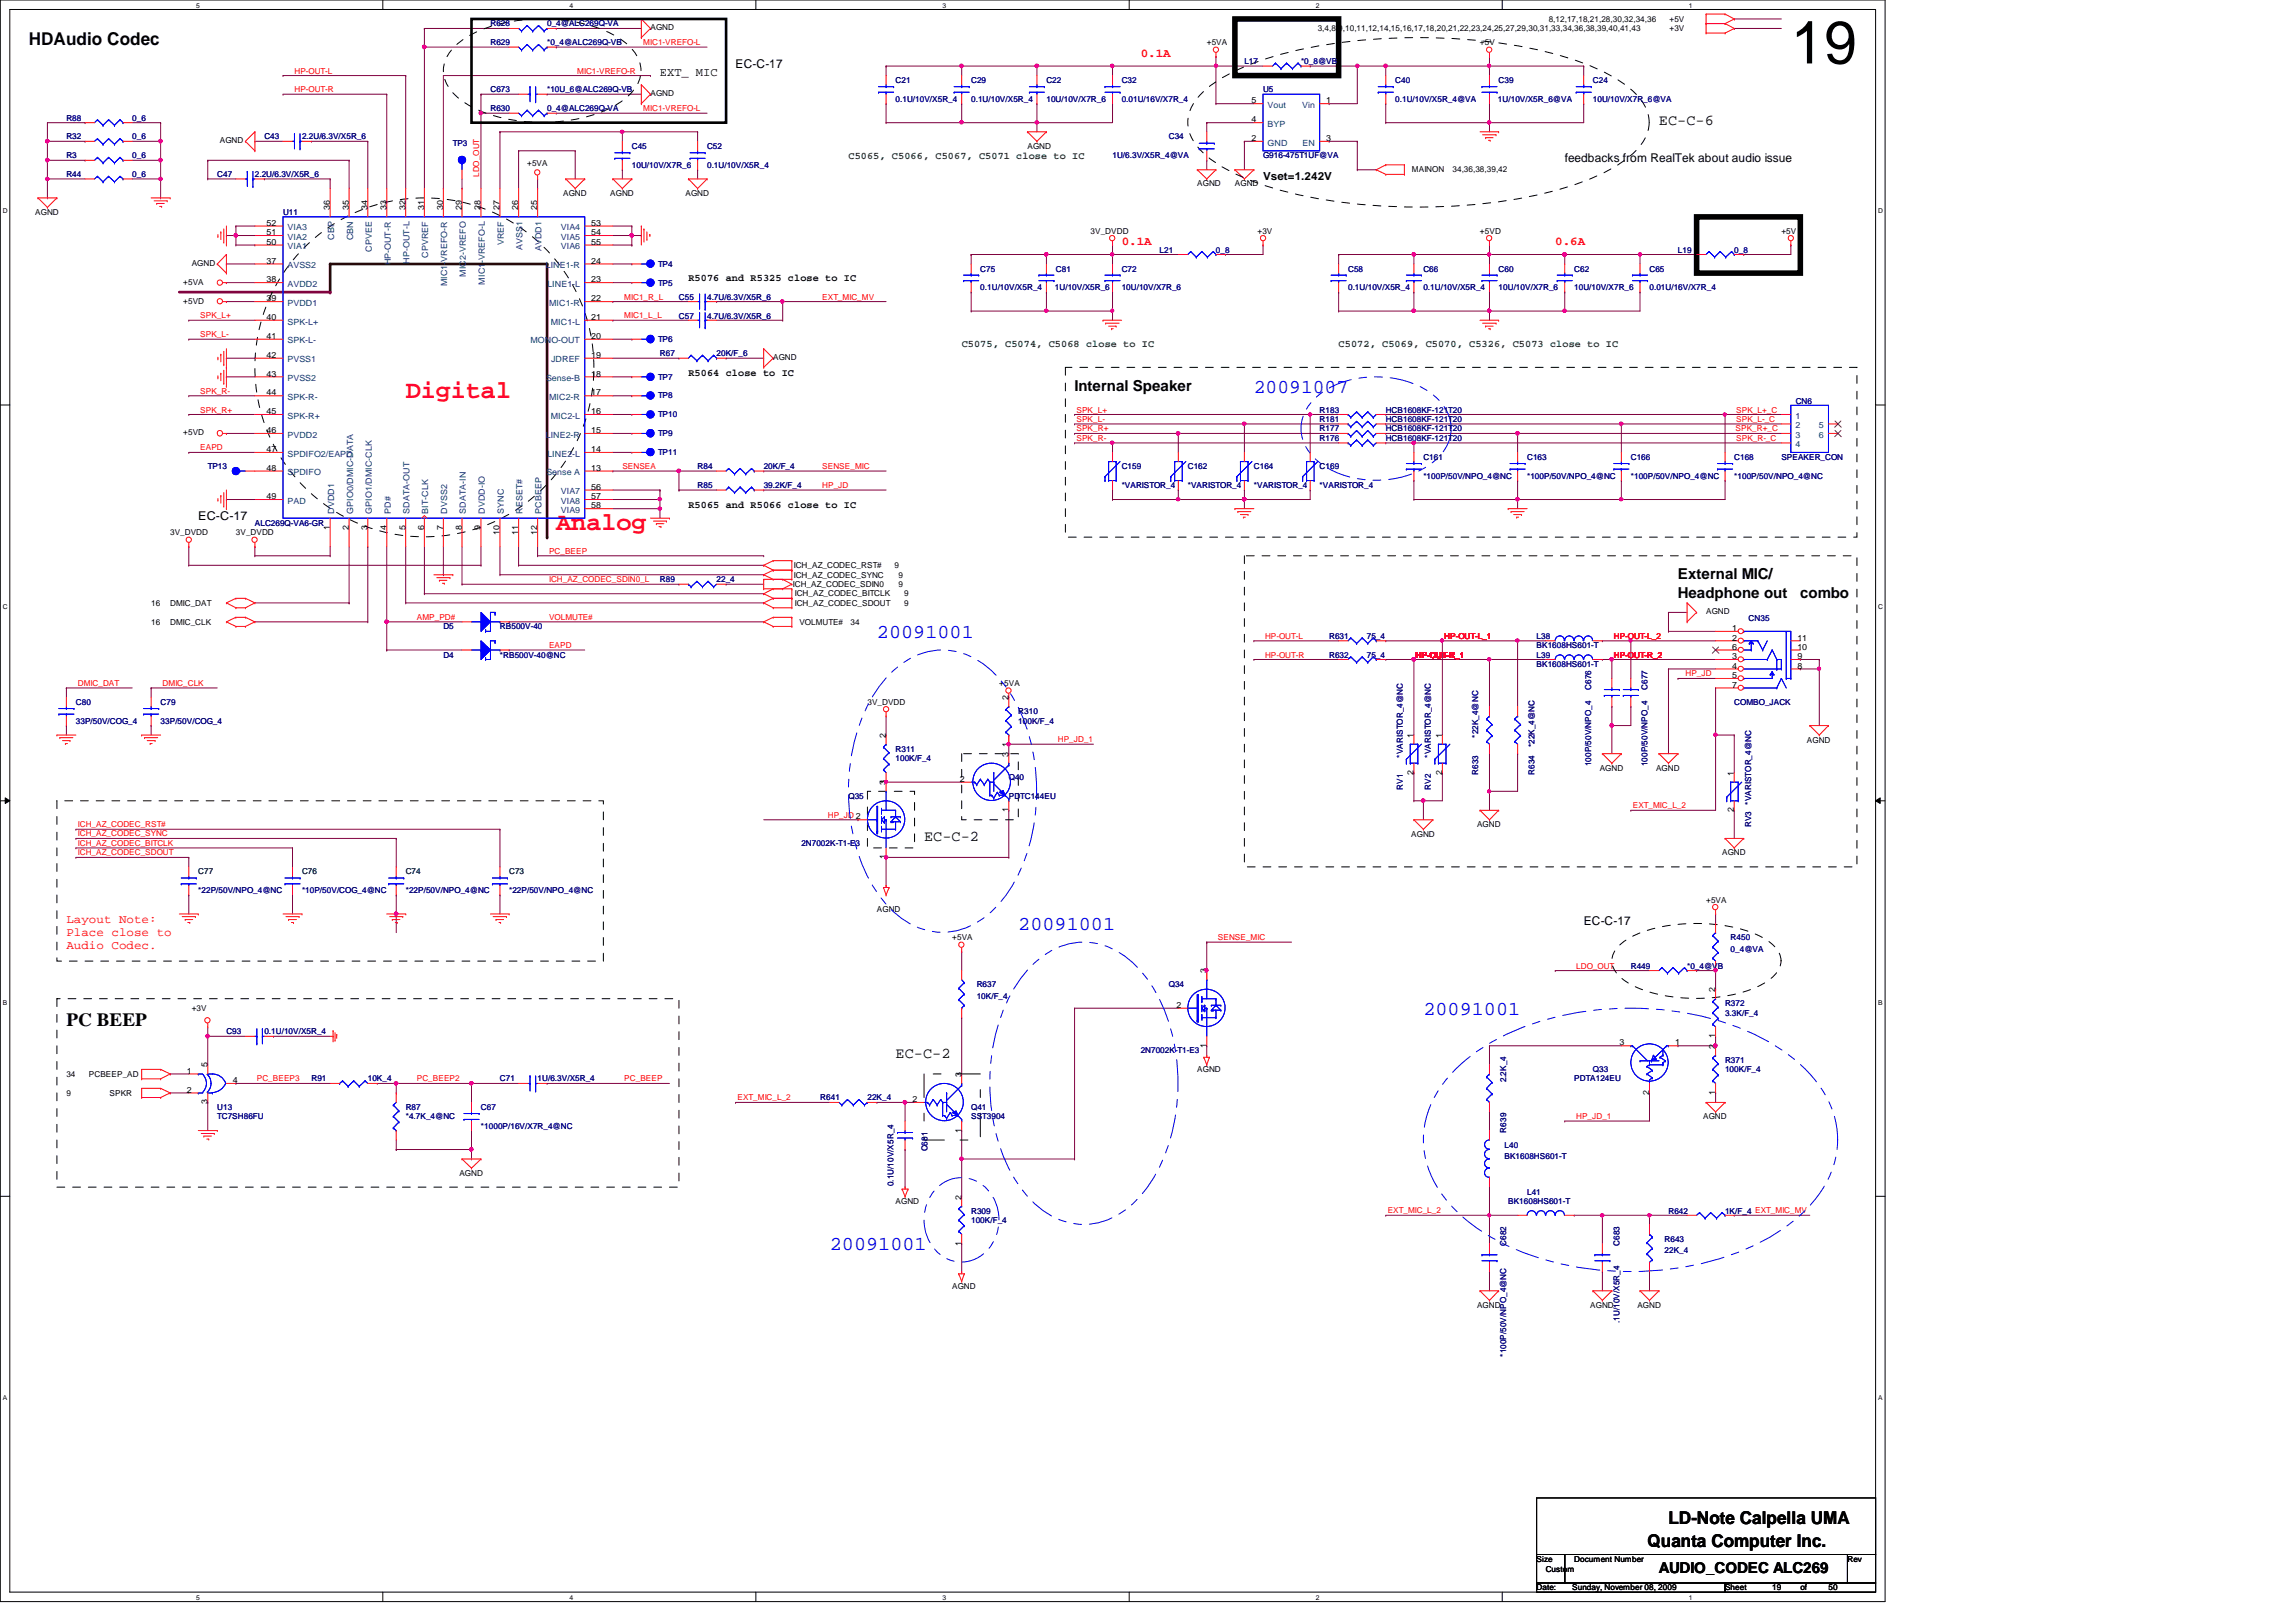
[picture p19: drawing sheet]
<svg xmlns="http://www.w3.org/2000/svg" width="297mm" height="210mm" viewBox="0 0 297 210" stroke-linecap="round" stroke-linejoin="round" font-family="sans-serif">
<defs><g id="words">
<text font-size="7.8" x="231.7" y="8.2">19</text>
<g font-size="3.3" fill="#f00">
<text x="52.5" y="51.5">Digital</text>
<text x="72" y="68.5">Analog</text>
</g>
<g font-size="2.5" fill="#00f">
<text x="162.2" y="50.8">20091007</text>
<text x="113.5" y="82.5">20091001</text>
<text x="131.7" y="120.4">20091001</text>
<text x="184.1" y="131.3">20091001</text>
<text x="107.4" y="161.8">20091001</text>
</g>
<text font-size="2.4" x="8.6" y="132.7">PC BEEP</text>
<g font-size="2.3">
<text x="3.7" y="5.8">HDAudio Codec</text>
<text x="215.9" y="197.2">LD-Note Calpella UMA</text>
<text x="213.1" y="200.2">Quanta Computer Inc.</text>
</g>
<g font-size="1.9">
<text x="214.6" y="16.2">EC-C-6</text>
<text x="139" y="50.6">Internal Speaker</text>
<text x="217.1" y="75">External MIC/</text>
<text x="217.1" y="77.3">Headphone out</text>
<text x="232.9" y="77.3">combo</text>
<text x="119.5" y="108.8">EC-C-2</text>
<text x="115.9" y="136.9">EC-C-2</text>
<text x="214.6" y="203.6">AUDIO_CODEC ALC269</text>
</g>
<g font-size="1.6">
<text x="85.4" y="9.8">EXT_ MIC</text>
<text x="95.2" y="8.8">EC-C-17</text>
<text x="202.4" y="21">feedbacks from RealTek about audio issue</text>
<text x="25.7" y="67.3">EC-C-17</text>
<text x="204.9" y="119.7">EC-C-17</text>
</g>
<g font-size="1.6" fill="#f00">
<text x="147.6" y="7.4">0.1A</text>
<text x="145.1" y="31.7">0.1A</text>
<text x="201.2" y="31.7">0.6A</text>
<text x="8.6" y="119.5">Layout Note:</text>
<text x="8.6" y="121.2">Place close to</text>
<text x="8.6" y="122.8">Audio Codec.</text>
</g>
<text font-size="1.4" x="163.4" y="23.3">Vset=1.242V</text>
<g font-size="1.3" fill="#008000">
<text x="109.8" y="20.6">C5065, C5066, C5067, C5071 close to IC</text>
<text x="124.4" y="45">C5075, C5074, C5068 close to IC</text>
<text x="173.2" y="45">C5072, C5069, C5070, C5326, C5073 close to IC</text>
</g>
<g font-size="1.3">
<text x="89.1" y="36.4">R5076 and R5325 close to IC</text>
<text x="89.1" y="48.6">R5064 close to IC</text>
<text x="89.1" y="65.7">R5065 and R5066 close to IC</text>
</g>
<g font-size="1.1" fill="#000080">
<text x="63.5" y="5.8">R629</text>
<text x="63.5" y="3.4">R628</text>
<text x="70.8" y="5.8">*0_4@ALC269Q-VB</text>
<text x="70.8" y="3.4">0_4@ALC269Q-VA</text>
<text x="63.5" y="11.9">C673</text>
<text x="70.8" y="11.9">*10U_6@ALC269Q-VB</text>
<text x="115.9" y="10.8">C21</text>
<text x="125.6" y="10.8">C29</text>
<text x="135.4" y="10.8">C22</text>
<text x="145.1" y="10.8">C32</text>
<text x="161" y="8.3">L17</text>
<text x="163.4" y="11.9">U5</text>
<text x="168.3" y="8.3">*0_8@VB</text>
<text x="180.5" y="10.8">C40</text>
<text x="193.9" y="10.8">C39</text>
<text x="206.1" y="10.8">C24</text>
<text x="8.6" y="15.6">R88</text>
<text x="17.1" y="15.6">0_6</text>
<text x="63.5" y="14.4">R630</text>
<text x="70.8" y="14.4">0_4@ALC269Q-VA</text>
<text x="115.9" y="13.2">0.1U/10V/X5R_4</text>
<text x="125.6" y="13.2">0.1U/10V/X5R_4</text>
<text x="135.4" y="13.2">10U/10V/X7R_6</text>
<text x="145.1" y="13.2">0.01U/16V/X7R_4</text>
<text x="180.5" y="13.2">0.1U/10V/X5R_4@VA</text>
<text x="193.8" y="13.2">1U/10V/X5R_6@VA</text>
<text x="206.1" y="13.2">10U/10V/X7R_6@VA</text>
<text x="8.6" y="22.9">R44</text>
<text x="8.6" y="20.5">R3</text>
<text x="8.6" y="18">R32</text>
<text x="17.1" y="20.5">0_6</text>
<text x="17.1" y="22.9">0_6</text>
<text x="17.1" y="18">0_6</text>
<text x="28.1" y="22.9">C47</text>
<text x="33" y="22.9">2.2U/6.3V/X5R_6</text>
<text x="34.2" y="18">C43</text>
<text x="39.1" y="18">2.2U/6.3V/X5R_6</text>
<text x="58.6" y="18.9">TP3</text>
<text x="81.7" y="19.3">C45</text>
<text x="81.7" y="21.7">10U/10V/X7R_6</text>
<text x="91.5" y="19.3">C52</text>
<text x="91.5" y="21.7">0.1U/10V/X5R_4</text>
<text x="143.9" y="20.5">1U/6.3V/X5R_4@VA</text>
<text x="151.2" y="18">C34</text>
<text x="163.4" y="20.5">G916-475T1UF@VA</text>
<text x="36.6" y="27.8">U11</text>
<text x="85.1" y="34.5">TP4</text>
<text x="126.8" y="35.1">C75</text>
<text x="136.6" y="35.1">C81</text>
<text x="145.1" y="35.1">C72</text>
<text x="150" y="32.7">L21</text>
<text x="157.3" y="32.7">0_8</text>
<text x="174.4" y="35.1">C58</text>
<text x="184.1" y="35.1">C66</text>
<text x="193.9" y="35.1">C60</text>
<text x="203.7" y="35.1">C62</text>
<text x="213.4" y="35.1">C65</text>
<text x="217.1" y="32.7">L19</text>
<text x="224.4" y="32.7">0_8</text>
<text x="85.1" y="37">TP5</text>
<text x="87.8" y="41.2">C57</text>
<text x="87.8" y="38.8">C55</text>
<text x="91.5" y="41.2">4.7U/6.3V/X5R_6</text>
<text x="91.5" y="38.8">4.7U/6.3V/X5R_6</text>
<text x="126.8" y="37.5">0.1U/10V/X5R_4</text>
<text x="136.5" y="37.5">1U/10V/X5R_6</text>
<text x="145.1" y="37.5">10U/10V/X7R_6</text>
<text x="174.4" y="37.5">0.1U/10V/X5R_4</text>
<text x="184.1" y="37.5">0.1U/10V/X5R_4</text>
<text x="193.9" y="37.5">10U/10V/X7R_6</text>
<text x="203.7" y="37.5">10U/10V/X7R_6</text>
<text x="213.4" y="37.5">0.01U/16V/X7R_4</text>
<text x="85.1" y="44.3">TP6</text>
<text x="85.4" y="46.1">R67</text>
<text x="92.7" y="46.1">20K/F_6</text>
<text x="85.1" y="49.1">TP7</text>
<text x="85.1" y="51.6">TP8</text>
<text x="170.7" y="53.4">R183</text>
<text x="179.3" y="53.4">HCB1608KF-121T20</text>
<text x="232.3" y="52.3">CN6</text>
<text x="85.1" y="54">TP10</text>
<text x="85.1" y="56.5">TP9</text>
<text x="85.1" y="58.9">TP11</text>
<text x="170.7" y="55.8">R177</text>
<text x="170.7" y="57.1">R176</text>
<text x="170.7" y="54.6">R181</text>
<text x="179.3" y="55.8">HCB1608KF-121T20</text>
<text x="179.3" y="57.1">HCB1608KF-121T20</text>
<text x="179.3" y="54.6">HCB1608KF-121T20</text>
<text x="184.1" y="59.5">C161</text>
<text x="197.6" y="59.5">C163</text>
<text x="211" y="59.5">C166</text>
<text x="224.4" y="59.5">C168</text>
<text x="230.5" y="59.5">SPEAKER_CON</text>
<text x="26.9" y="60.7">TP13</text>
<text x="90.3" y="60.7">R84</text>
<text x="90.3" y="63.2">R85</text>
<text x="98.8" y="60.7">20K/F_4</text>
<text x="98.8" y="63.2">39.2K/F_4</text>
<text x="145.1" y="60.7">C159</text>
<text x="145.1" y="63.2">*VARISTOR_4</text>
<text x="153.7" y="60.7">C162</text>
<text x="153.7" y="63.2">*VARISTOR_4</text>
<text x="162.2" y="60.7">C164</text>
<text x="162.2" y="63.2">*VARISTOR_4</text>
<text x="170.7" y="60.7">C169</text>
<text x="170.7" y="63.2">*VARISTOR_4</text>
<text x="184.1" y="61.9">*100P/50V/NPO_4@NC</text>
<text x="197.6" y="61.9">*100P/50V/NPO_4@NC</text>
<text x="211" y="61.9">*100P/50V/NPO_4@NC</text>
<text x="224.4" y="61.9">*100P/50V/NPO_4@NC</text>
<text x="33" y="68">ALC269Q-VA6-GR</text>
<text x="85.4" y="75.4">R89</text>
<text x="92.7" y="75.4">22_4</text>
<text x="57.4" y="81.4">D5</text>
<text x="64.7" y="81.4">RB500V-40</text>
<text x="172" y="82.7">R631</text>
<text x="176.8" y="82.7">75_4</text>
<text x="198.8" y="82.7">L38</text>
<text x="198.8" y="83.9">BK1608HS601-T</text>
<text x="226.2" y="80.3">CN35</text>
<text x="57.4" y="85.1">D4</text>
<text x="64.7" y="85.1">*RB500V-40@NC</text>
<text x="172" y="85.1">R632</text>
<text x="176.8" y="85.1">75_4</text>
<text x="198.8" y="85.1">L39</text>
<text x="198.8" y="86.3">BK1608HS601-T</text>
<text x="205.9" y="89.2" transform="rotate(-90 205.9 89.2)">C676</text>
<text x="213.1" y="89.2" transform="rotate(-90 213.1 89.2)">C677</text>
<text x="9.8" y="91.2">C80</text>
<text x="9.8" y="93.6">33P/50V/COG_4</text>
<text x="20.8" y="91.2">C79</text>
<text x="20.8" y="93.6">33P/50V/COG_4</text>
<text x="131.7" y="92.4">R310</text>
<text x="131.7" y="93.6">100K/F_4</text>
<text x="191.2" y="95.5" transform="rotate(-90 191.2 95.5)">*22K_4@NC</text>
<text x="224.4" y="91.2">COMBO_JACK</text>
<text x="115.9" y="97.3">R311</text>
<text x="115.9" y="98.5">100K/F_4</text>
<text x="130.5" y="101">Q40</text>
<text x="181.5" y="98" transform="rotate(-90 181.5 98)">*VARISTOR_4@NC</text>
<text x="185.1" y="98" transform="rotate(-90 185.1 98)">*VARISTOR_4@NC</text>
<text x="191.2" y="100.2" transform="rotate(-90 191.2 100.2)">R633</text>
<text x="198.5" y="100.2" transform="rotate(-90 198.5 100.2)">R634</text>
<text x="198.5" y="96.7" transform="rotate(-90 198.5 96.7)">*22K_4@NC</text>
<text x="205.9" y="99.1" transform="rotate(-90 205.9 99.1)">100P/50V/NPO_4</text>
<text x="213.1" y="99.1" transform="rotate(-90 213.1 99.1)">100P/50V/NPO_4</text>
<text x="109.8" y="103.4">Q35</text>
<text x="130.5" y="103.4">PDTC144EU</text>
<text x="181.5" y="102.2" transform="rotate(-90 181.5 102.2)">RV1</text>
<text x="185.1" y="102.2" transform="rotate(-90 185.1 102.2)">RV2</text>
<text x="226.6" y="107.1" transform="rotate(-90 226.6 107.1)">RV3</text>
<text x="226.6" y="104.1" transform="rotate(-90 226.6 104.1)">*VARISTOR_4@NC</text>
<text x="103.7" y="109.5">2N7002K-T1-E3</text>
<text x="25.7" y="115.6">*22P/50V/NPO_4@NC</text>
<text x="39.1" y="115.6">*10P/50V/COG_4@NC</text>
<text x="52.5" y="115.6">*22P/50V/NPO_4@NC</text>
<text x="65.9" y="115.6">*22P/50V/NPO_4@NC</text>
<text x="211" y="125.3">R449</text>
<text x="218.3" y="125.3">*0_4@VB</text>
<text x="223.9" y="121.7">R450</text>
<text x="223.9" y="123.1">0_4@VA</text>
<text x="126.4" y="127.8">R637</text>
<text x="126.4" y="129.2">10K/F_4</text>
<text x="151.2" y="127.8">Q34</text>
<text x="223.2" y="130.2">R372</text>
<text x="223.2" y="131.4">3.3K/F_4</text>
<text x="29.3" y="133.9">C93</text>
<text x="34.2" y="133.9">0.1U/10V/X5R_4</text>
<text x="147.6" y="136.3">2N7002K-T1-E3</text>
<text x="223.2" y="137.5">R371</text>
<text x="28.1" y="143.6">U13</text>
<text x="40.3" y="140">R91</text>
<text x="47.6" y="140">10K_4</text>
<text x="52.5" y="143.6">R87</text>
<text x="62.2" y="143.6">C67</text>
<text x="64.7" y="140">C71</text>
<text x="69.6" y="140">1U/6.3V/X5R_4</text>
<text x="106.1" y="142.4">R641</text>
<text x="112.2" y="142.4">22K_4</text>
<text x="125.6" y="143.6">Q41</text>
<text x="194.9" y="140.1" transform="rotate(-90 194.9 140.1)">2.2K_4</text>
<text x="203.7" y="140">PDTA124EU</text>
<text x="206.1" y="138.8">Q33</text>
<text x="223.2" y="138.8">100K/F_4</text>
<text x="28.1" y="144.9">TC7SH86FU</text>
<text x="52.5" y="144.9">*4.7K_4@NC</text>
<text x="62.2" y="146">*1000P/16V/X7R_4@NC</text>
<text x="120" y="149" transform="rotate(-90 120 149)">C681</text>
<text x="125.6" y="144.9">SST3904</text>
<text x="194.6" y="148.5">L40</text>
<text x="194.6" y="150">BK1608HS601-T</text>
<text x="194.9" y="146.6" transform="rotate(-90 194.9 146.6)">R639</text>
<text x="115.6" y="153.5" transform="rotate(-90 115.6 153.5)">0.1U/10V/X5R_4</text>
<text x="195.1" y="155.8">BK1608HS601-T</text>
<text x="197.6" y="154.6">L41</text>
<text x="125.6" y="157.1">R309</text>
<text x="125.6" y="158.2">100K/F_4</text>
<text x="194.9" y="161.2" transform="rotate(-90 194.9 161.2)">C682</text>
<text x="209.5" y="161.2" transform="rotate(-90 209.5 161.2)">C683</text>
<text x="215.3" y="160.7">R643</text>
<text x="215.9" y="157.1">R642</text>
<text x="223.2" y="157.1">1K/F_4 EXT_MIC_MV</text>
<text x="215.3" y="162.2">22K_4</text>
<text x="209.5" y="171.2" transform="rotate(-90 209.5 171.2)">.1U/10V/X5R_4</text>
<text x="194.9" y="175.6" transform="rotate(-90 194.9 175.6)">*100P/50V/NPO_4@NC</text>
</g>
<g font-size="1.1" fill="#f00">
<text x="83.2" y="5.8">MIC1-VREFO-L</text>
<text x="38.1" y="11.9">HP-OUT-R</text>
<text x="38.1" y="9.5">HP-OUT-L</text>
<text x="74.7" y="9.5">MIC1-VREFO-R</text>
<text x="83.2" y="14.4">MIC1-VREFO-L</text>
<text x="62" y="22.9" transform="rotate(-90 62 22.9)">LDO_OUT</text>
<text x="25.9" y="41.2">SPK_L+</text>
<text x="80.8" y="41.2">MIC1_L_L</text>
<text x="80.8" y="38.8">MIC1_R_L</text>
<text x="106.4" y="38.8">EXT_MIC_MV</text>
<text x="25.9" y="43.6">SPK_L-</text>
<text x="25.9" y="53.4">SPK_R+</text>
<text x="25.9" y="51">SPK_R-</text>
<text x="139.3" y="53.4">SPK_L+</text>
<text x="224.6" y="53.4">SPK_L+_C</text>
<text x="25.9" y="58.3">EAPD</text>
<text x="139.3" y="55.8">SPK_R+</text>
<text x="139.3" y="57.1">SPK_R-</text>
<text x="139.3" y="54.6">SPK_L-</text>
<text x="224.5" y="55.8">SPK_R+_C</text>
<text x="224.6" y="57.1">SPK_R-_C</text>
<text x="224.6" y="54.6">SPK_L-_C</text>
<text x="80.5" y="60.7">SENSEA</text>
<text x="106.4" y="63.2">HP_JD</text>
<text x="106.4" y="60.7">SENSE_MIC</text>
<text x="71" y="71.7">PC_BEEP</text>
<text x="71" y="75.4">ICH_AZ_CODEC_SDIN0_L</text>
<text x="53.9" y="80.2">AMP_PD#</text>
<text x="71" y="80.2">VOLMUTE#</text>
<text x="71" y="83.9">EAPD</text>
<text x="163.7" y="82.7">HP-OUT-L</text>
<text x="186.9" y="82.7">HP-OUT-L_1</text>
<text x="208.8" y="82.7">HP-OUT-L_2</text>
<text x="10.1" y="88.8">DMIC_DAT</text>
<text x="21" y="88.8">DMIC_CLK</text>
<text x="163.7" y="85.1">HP-OUT-R</text>
<text x="183.2" y="85.1">HP-OUT-R_1</text>
<text x="208.8" y="85.1">HP-OUT-R_2</text>
<text x="218.1" y="87.5">HP_JD</text>
<text x="136.9" y="96.1">HP_JD_1</text>
<text x="10.1" y="107.1">ICH_AZ_CODEC_RST#</text>
<text x="107.1" y="105.8">HP_JD 2</text>
<text x="211.2" y="104.6">EXT_MIC_L_2</text>
<text x="10.1" y="110.7">ICH_AZ_CODEC_SDOUT</text>
<text x="10.1" y="108.2">ICH_AZ_CODEC_SYNC</text>
<text x="10.1" y="109.5">ICH_AZ_CODEC_BITCLK</text>
<text x="157.6" y="121.7">SENSE_MIC</text>
<text x="203.9" y="125.3">LDO_OUT</text>
<text x="33.2" y="140">PC_BEEP3</text>
<text x="53.9" y="140">PC_BEEP2</text>
<text x="80.8" y="140">PC_BEEP</text>
<text x="95.4" y="142.4">EXT_MIC_L_2</text>
<text x="203.9" y="144.8">HP_JD_1</text>
<text x="179.5" y="157">EXT_MIC_L_2</text>
</g>
<g font-size="1.1">
<text x="84.2" y="3.9">AGND</text>
<text x="156.1" y="5.8">+5VA</text>
<text x="170.5" y="4">3,4,8,9,10,11,12,14,15,16,17,18,20,21,22,23,24,25,27,29,30,31,33,34,36,38,39,40,41,43</text>
<text x="191.5" y="5.8">+5V</text>
<text x="200.4" y="2.8">8,12,17,18,21,28,30,32,34,36</text>
<text x="216" y="4">+3V</text>
<text x="216" y="2.8">+5V</text>
<text x="84.2" y="12.4">AGND</text>
<text x="161.9" y="13.4">5</text>
<text x="161.9" y="15.8">4</text>
<text x="171.6" y="13.4">1</text>
<text x="28.4" y="18.5">AGND</text>
<text x="68.2" y="21.5">+5VA</text>
<text x="132.9" y="19.3">AGND</text>
<text x="161.9" y="18.2">2</text>
<text x="171.6" y="18.2">3</text>
<text x="182.7" y="22.3">MAINON</text>
<text x="187.9" y="22.3">34,36,38,39,42</text>
<text x="4.6" y="27.8">AGND</text>
<text x="34.5" y="29.2">52</text>
<text x="42.7" y="27.2" transform="rotate(-90 42.7 27.2)">36</text>
<text x="45.1" y="27.2" transform="rotate(-90 45.1 27.2)">35</text>
<text x="47.5" y="27.2" transform="rotate(-90 47.5 27.2)">34</text>
<text x="50" y="27.2" transform="rotate(-90 50 27.2)">33</text>
<text x="52.4" y="27.2" transform="rotate(-90 52.4 27.2)">32</text>
<text x="54.9" y="27.2" transform="rotate(-90 54.9 27.2)">31</text>
<text x="57.3" y="27.2" transform="rotate(-90 57.3 27.2)">30</text>
<text x="59.7" y="27.2" transform="rotate(-90 59.7 27.2)">29</text>
<text x="62.2" y="27.2" transform="rotate(-90 62.2 27.2)">28</text>
<text x="64.6" y="27.2" transform="rotate(-90 64.6 27.2)">27</text>
<text x="67.1" y="27.2" transform="rotate(-90 67.1 27.2)">26</text>
<text x="69.5" y="27.2" transform="rotate(-90 69.5 27.2)">25</text>
<text x="72.9" y="25.4">AGND</text>
<text x="76.5" y="29.2">53</text>
<text x="78.9" y="25.4">AGND</text>
<text x="88.7" y="25.4">AGND</text>
<text x="154.9" y="24.1">AGND</text>
<text x="159.8" y="24.1">AGND</text>
<text x="24.8" y="34.4">AGND</text>
<text x="34.5" y="34.1">37</text>
<text x="34.5" y="31.7">50</text>
<text x="34.5" y="30.4">51</text>
<text x="76.5" y="34.1">24</text>
<text x="76.5" y="30.4">54</text>
<text x="76.5" y="31.7">55</text>
<text x="141.1" y="30.2">3V_DVDD</text>
<text x="162.7" y="30.2">+3V</text>
<text x="191.5" y="30.2">+5VD</text>
<text x="230.5" y="30.2">+5V</text>
<text x="23.7" y="36.8">+5VA</text>
<text x="23.7" y="39.3">+5VD</text>
<text x="34.5" y="36.5">38</text>
<text x="34.5" y="39">39</text>
<text x="34.5" y="41.4">40</text>
<text x="76.5" y="41.4">21</text>
<text x="76.5" y="39">22</text>
<text x="76.5" y="36.5">23</text>
<text x="34.5" y="43.9">41</text>
<text x="34.5" y="46.3">42</text>
<text x="76.5" y="46.3">19</text>
<text x="76.5" y="43.9">20</text>
<text x="100" y="46.6">AGND</text>
<text x="34.5" y="48.7">43</text>
<text x="34.5" y="51.2">44</text>
<text x="34.5" y="53.6">45</text>
<text x="76.5" y="53.6">16</text>
<text x="76.5" y="51.2">17</text>
<text x="76.5" y="48.7">18</text>
<text x="23.7" y="56.3">+5VD</text>
<text x="34.5" y="56">46</text>
<text x="34.5" y="58.5">47</text>
<text x="76.5" y="58.5">14</text>
<text x="76.5" y="56">15</text>
<text x="34.5" y="60.9">48</text>
<text x="34.5" y="64.6">49</text>
<text x="76.5" y="60.9">13</text>
<text x="76.5" y="63.4">56</text>
<text x="76.5" y="64.6">57</text>
<text x="76.5" y="65.8">58</text>
<text x="22" y="69.3">3V_DVDD</text>
<text x="30.5" y="69.3">3V_DVDD</text>
<text x="42.7" y="68.5" transform="rotate(-90 42.7 68.5)">1</text>
<text x="45.1" y="68.5" transform="rotate(-90 45.1 68.5)">2</text>
<text x="47.5" y="68.5" transform="rotate(-90 47.5 68.5)">3</text>
<text x="50" y="68.5" transform="rotate(-90 50 68.5)">4</text>
<text x="52.4" y="68.5" transform="rotate(-90 52.4 68.5)">5</text>
<text x="54.9" y="68.5" transform="rotate(-90 54.9 68.5)">6</text>
<text x="57.3" y="68.5" transform="rotate(-90 57.3 68.5)">7</text>
<text x="59.7" y="68.5" transform="rotate(-90 59.7 68.5)">8</text>
<text x="62.2" y="68.5" transform="rotate(-90 62.2 68.5)">9</text>
<text x="64.6" y="69.2" transform="rotate(-90 64.6 69.2)">10</text>
<text x="67.1" y="69.2" transform="rotate(-90 67.1 69.2)">11</text>
<text x="69.5" y="69.2" transform="rotate(-90 69.5 69.2)">12</text>
<text x="102.6" y="75.9">ICH_AZ_CODEC_SDIN0</text>
<text x="102.7" y="74.8">ICH_AZ_CODEC_SYNC</text>
<text x="102.7" y="73.5">ICH_AZ_CODEC_RST#</text>
<text x="102.8" y="77.2">ICH_AZ_CODEC_BITCLK</text>
<text x="115.7" y="73.5">9</text>
<text x="116.2" y="74.8">9</text>
<text x="116.2" y="75.9">9</text>
<text x="117" y="77.2">9</text>
<text x="19.6" y="78.4">16</text>
<text x="19.6" y="80.9">16</text>
<text x="22" y="78.4">DMIC_DAT</text>
<text x="22" y="80.9">DMIC_CLK</text>
<text x="102.8" y="78.4">ICH_AZ_CODEC_SDOUT</text>
<text x="103.4" y="80.9">VOLMUTE#</text>
<text x="110" y="80.9">34</text>
<text x="117" y="78.4">9</text>
<text x="220.7" y="79.5">AGND</text>
<text x="224.1" y="81.7">1</text>
<text x="224.1" y="82.9">2</text>
<text x="232.5" y="82.9">11</text>
<text x="129.3" y="88.8">+5VA</text>
<text x="224.1" y="84.1">6</text>
<text x="224.1" y="85.3">3</text>
<text x="224.1" y="86.5">4</text>
<text x="224.1" y="87.8">5</text>
<text x="224.1" y="89">7</text>
<text x="232.5" y="86.5">8</text>
<text x="232.5" y="85.3">9</text>
<text x="232.5" y="84.1">10</text>
<text x="112.2" y="91.2">3V_DVDD</text>
<text x="114.6" y="95.5" transform="rotate(-90 114.6 95.5)">2</text>
<text x="130.5" y="90.6" transform="rotate(-90 130.5 90.6)">2</text>
<text x="182.9" y="95.5" transform="rotate(-90 182.9 95.5)">1</text>
<text x="186.6" y="95.5" transform="rotate(-90 186.6 95.5)">1</text>
<text x="114.6" y="101.6" transform="rotate(-90 114.6 101.6)">3</text>
<text x="114.6" y="101.5" transform="rotate(-90 114.6 101.5)">1</text>
<text x="124.2" y="101.2">2</text>
<text x="130.5" y="97.9" transform="rotate(-90 130.5 97.9)">3</text>
<text x="130.5" y="96.6" transform="rotate(-90 130.5 96.6)">1</text>
<text x="182.9" y="100.2" transform="rotate(-90 182.9 100.2)">2</text>
<text x="186.6" y="100.2" transform="rotate(-90 186.6 100.2)">2</text>
<text x="207" y="99.7">AGND</text>
<text x="214.2" y="99.7">AGND</text>
<text x="224.3" y="100.4" transform="rotate(-90 224.3 100.4)">1</text>
<text x="233.8" y="96.1">AGND</text>
<text x="130.5" y="105.1" transform="rotate(-90 130.5 105.1)">1</text>
<text x="191.1" y="107.1">AGND</text>
<text x="224.3" y="105.1" transform="rotate(-90 224.3 105.1)">2</text>
<text x="114.6" y="111.2" transform="rotate(-90 114.6 111.2)">1</text>
<text x="182.6" y="108.3">AGND</text>
<text x="222.8" y="110.7">AGND</text>
<text x="113.5" y="118">AGND</text>
<text x="220.7" y="116.8">+5VA</text>
<text x="123.2" y="121.7">+5VA</text>
<text x="156.1" y="125.9" transform="rotate(-90 156.1 125.9)">3</text>
<text x="24.8" y="130.8">+3V</text>
<text x="152.2" y="130.4">2</text>
<text x="221.9" y="128.4" transform="rotate(-90 221.9 128.4)">2</text>
<text x="156.1" y="135.6" transform="rotate(-90 156.1 135.6)">1</text>
<text x="209.5" y="135.3">3</text>
<text x="216.7" y="135.3">1</text>
<text x="221.9" y="135.7" transform="rotate(-90 221.9 135.7)">2</text>
<text x="221.9" y="134.4" transform="rotate(-90 221.9 134.4)">1</text>
<text x="8.6" y="139.4">34</text>
<text x="8.6" y="141.8">9</text>
<text x="11.5" y="139.4">PCBEEP_AD</text>
<text x="14.2" y="141.8">SPKR</text>
<text x="24.2" y="138.9">1</text>
<text x="24.2" y="141.4">2</text>
<text x="26.8" y="142.9" transform="rotate(-90 26.8 142.9)">3</text>
<text x="26.8" y="138.1" transform="rotate(-90 26.8 138.1)">5</text>
<text x="30.1" y="140.2">4</text>
<text x="118.1" y="142.6">2</text>
<text x="124.4" y="139.4" transform="rotate(-90 124.4 139.4)">3</text>
<text x="154.9" y="138.8">AGND</text>
<text x="213.4" y="141.7" transform="rotate(-90 213.4 141.7)">2</text>
<text x="221.9" y="141.7" transform="rotate(-90 221.9 141.7)">1</text>
<text x="124.4" y="146.6" transform="rotate(-90 124.4 146.6)">1</text>
<text x="220.3" y="144.9">AGND</text>
<text x="59.4" y="152.1">AGND</text>
<text x="115.9" y="155.8">AGND</text>
<text x="124.4" y="155.2" transform="rotate(-90 124.4 155.2)">2</text>
<text x="124.4" y="161.2" transform="rotate(-90 124.4 161.2)">1</text>
<text x="123.2" y="166.8">AGND</text>
<text x="191.1" y="169.2">AGND</text>
<text x="205.7" y="169.2">AGND</text>
<text x="211.8" y="169.2">AGND</text>
<text x="198.8" y="202.1">Size</text>
<text x="200" y="203.4">Custom</text>
<text x="203.7" y="202.1">Document Number</text>
<text x="239" y="202.1">Rev</text>
<text x="198.8" y="205.8">Date:</text>
<text x="203.4" y="205.8">Sunday, November 08, 2009</text>
<text x="223.2" y="205.8">Sheet</text>
<text x="229.3" y="205.8">19</text>
<text x="232.9" y="205.8">of</text>
<text x="236.6" y="205.8">50</text>
</g>
<g font-size="1.1" fill="#004080">
<text x="164" y="14">Vout</text>
<text x="164" y="16.4">BYP</text>
<text x="168.5" y="14">Vin</text>
<text x="164" y="18.8">GND</text>
<text x="168.5" y="18.8">EN</text>
<text x="37.2" y="29.8">VIA3</text>
<text x="72.6" y="29.8">VIA4</text>
<text x="37.2" y="34.7">AVSS2</text>
<text x="37.2" y="32.3">VIA1</text>
<text x="37.2" y="31">VIA2</text>
<text x="43.2" y="31" transform="rotate(-90 43.2 31)">CBP</text>
<text x="45.7" y="31.1" transform="rotate(-90 45.7 31.1)">CBN</text>
<text x="48.1" y="32.6" transform="rotate(-90 48.1 32.6)">CPVEE</text>
<text x="50.5" y="34.3" transform="rotate(-90 50.5 34.3)">HP-OUT-R</text>
<text x="53" y="34.1" transform="rotate(-90 53 34.1)">HP-OUT-L</text>
<text x="55.4" y="33.4" transform="rotate(-90 55.4 33.4)">CPVREF</text>
<text x="60.3" y="35.8" transform="rotate(-90 60.3 35.8)">MIC2-VREFO</text>
<text x="65.2" y="31.7" transform="rotate(-90 65.2 31.7)">VREF</text>
<text x="67.6" y="32.3" transform="rotate(-90 67.6 32.3)">AVSS1</text>
<text x="70.1" y="32.5" transform="rotate(-90 70.1 32.5)">AVDD1</text>
<text x="70.6" y="34.7">LINE1-R</text>
<text x="72.6" y="31">VIA5</text>
<text x="72.6" y="32.3">VIA6</text>
<text x="37.2" y="37.1">AVDD2</text>
<text x="37.2" y="39.6">PVDD1</text>
<text x="37.2" y="42">SPK-L+</text>
<text x="57.9" y="37" transform="rotate(-90 57.9 37)">MIC1-VREFO-R</text>
<text x="62.7" y="36.8" transform="rotate(-90 62.7 36.8)">MIC1-VREFO-L</text>
<text x="70.8" y="37.1">LINE1-L</text>
<text x="71" y="39.6">MIC1-R</text>
<text x="71.2" y="42">MIC1-L</text>
<text x="37.2" y="44.4">SPK-L-</text>
<text x="37.2" y="46.9">PVSS1</text>
<text x="68.6" y="44.4">MONO-OUT</text>
<text x="71.3" y="46.9">JDREF</text>
<text x="37.2" y="49.3">PVSS2</text>
<text x="37.2" y="51.8">SPK-R-</text>
<text x="70.7" y="49.3">Sense-B</text>
<text x="71" y="51.8">MIC2-R</text>
<text x="37.2" y="54.2">SPK-R+</text>
<text x="37.2" y="56.6">PVDD2</text>
<text x="37.2" y="59.1">SPDIFO2/EAPD</text>
<text x="70.6" y="56.6">LINE2-R</text>
<text x="70.8" y="59.1">LINE2-L</text>
<text x="71.2" y="54.2">MIC2-L</text>
<text x="232.3" y="54.2">1</text>
<text x="232.3" y="55.4">2</text>
<text x="232.3" y="56.6">3</text>
<text x="232.3" y="57.9">4</text>
<text x="235.3" y="55.4">5</text>
<text x="235.3" y="56.6">6</text>
<text x="37.2" y="61.5">SPDIFO</text>
<text x="37.2" y="65.2">PAD</text>
<text x="70.7" y="61.5">Sense A</text>
<text x="72.6" y="64">VIA7</text>
<text x="72.6" y="65.2">VIA8</text>
<text x="43.2" y="66.5" transform="rotate(-90 43.2 66.5)">DVDD1</text>
<text x="45.7" y="66.5" transform="rotate(-90 45.7 66.5)">GPIO0/DMIC-DATA</text>
<text x="48.1" y="66.5" transform="rotate(-90 48.1 66.5)">GPIO1/DMIC-CLK</text>
<text x="50.5" y="66.5" transform="rotate(-90 50.5 66.5)">PD#</text>
<text x="53" y="66.5" transform="rotate(-90 53 66.5)">SDATA-OUT</text>
<text x="55.4" y="66.5" transform="rotate(-90 55.4 66.5)">BIT-CLK</text>
<text x="57.9" y="66.5" transform="rotate(-90 57.9 66.5)">DVSS2</text>
<text x="60.3" y="66.5" transform="rotate(-90 60.3 66.5)">SDATA-IN</text>
<text x="62.7" y="66.5" transform="rotate(-90 62.7 66.5)">DVDD-IO</text>
<text x="65.2" y="66.5" transform="rotate(-90 65.2 66.5)">SYNC</text>
<text x="67.6" y="66.5" transform="rotate(-90 67.6 66.5)">RESET#</text>
<text x="70.1" y="66.5" transform="rotate(-90 70.1 66.5)">PCBEEP</text>
<text x="72.6" y="66.4">VIA9</text>
</g>
<g font-size="1.1" fill="#004040">
<text x="25.7" y="113.2">C77</text>
<text x="39.1" y="113.2">C76</text>
<text x="52.5" y="113.2">C74</text>
<text x="65.9" y="113.2">C73</text>
</g>
<g font-size=".9">
<text x="25.4" y="1">5</text>
<text x="73.7" y="1">4</text>
<text x="121.9" y="1">3</text>
<text x="170.2" y="1">2</text>
<text x="218.5" y="1">1</text>
<text x=".4" y="27.6">D</text>
<text x="243" y="27.6">D</text>
<text x=".4" y="78.8">C</text>
<text x="243" y="78.8">C</text>
<text x=".4" y="130">B</text>
<text x="243" y="130">B</text>
<text x=".4" y="181.2">A</text>
<text x="243" y="181.2">A</text>
<text x="25.4" y="207">5</text>
<text x="73.7" y="207">4</text>
<text x="121.9" y="207">3</text>
<text x="170.2" y="207">2</text>
<text x="218.5" y="207">1</text>
</g>
</g></defs>
<path d="M0 0h243.9v207.3h-243.9zM1.3 1.2h241.4v204.8h-241.4z" fill="none" stroke="#000" stroke-width=".13"/>
<g fill="#fff">
<path d="M25.4 .2h.5v.9h-.5z"/>
<path d="M25.4 206.2h.5v1h-.5z"/>
</g>
<path d="M49.5 0v1.2M49.5 206v1.3" fill="none" stroke="#000" stroke-width=".13"/>
<g fill="#fff">
<path d="M73.7 .2h.4v.9h-.4z"/>
<path d="M73.7 206.2h.4v1h-.4z"/>
</g>
<path d="M97.8 0v1.2M97.8 206v1.3" fill="none" stroke="#000" stroke-width=".13"/>
<g fill="#fff">
<path d="M121.9 .2h.5v.9h-.5z"/>
<path d="M121.9 206.2h.5v1h-.5z"/>
</g>
<path d="M146.1 0v1.2M146.1 206v1.3" fill="none" stroke="#000" stroke-width=".13"/>
<g fill="#fff">
<path d="M170.2 .2h.5v.9h-.5z"/>
<path d="M170.2 206.2h.5v1h-.5z"/>
</g>
<path d="M194.3 0v1.2M194.3 206v1.3" fill="none" stroke="#000" stroke-width=".13"/>
<g fill="#fff">
<path d="M218.5 .2h.4v.9h-.4z"/>
<path d="M218.5 206.2h.4v1h-.4z"/>
<path d="M.4 26.8h.6v1h-.6z"/>
<path d="M243 26.8h.6v1h-.6z"/>
<path d="M.4 78h.6v1h-.6z"/>
<path d="M243 78h.6v1h-.6z"/>
</g>
<path d="M0 52.4h1.3M242.7 52.4h1.2" fill="none" stroke="#000" stroke-width=".13"/>
<g fill="#fff">
<path d="M.4 129.2h.5v1h-.5z"/>
<path d="M243 129.2h.5v1h-.5z"/>
</g>
<path d="M0 103.6h1.3M.7 103.3l.6 .3-.6 .4zM242.7 103.6l.5-.3v.7zM242.7 103.6h1.2" fill="none" stroke="#000" stroke-width=".13"/>
<path d="M.7 103.3l.6 .3-.6 .4zM242.7 103.6l.5-.3v.7z" fill="#000"/>
<g fill="#fff">
<path d="M.4 180.4h.5v1h-.5z"/>
<path d="M243 180.4h.5v1h-.5z"/>
</g>
<path d="M0 154.8h1.3M242.7 154.8h1.2" fill="none" stroke="#000" stroke-width=".13"/>
<path d="M135.4 37.8h.1M135.4 37.8v2.5" fill="none" stroke="#800040" stroke-width=".13"/>
<path d="M135.2 40.1h.3l.1 .1-.1 .2h-.2h-.1z" fill-rule="evenodd" fill="#f0f"/>
<path d="M135.2 40.1h.3l.1 .1-.1 .2h-.2h-.1z" fill="none" stroke="#f0f" stroke-width=".13"/>
<path d="M143.9 37.8h.1M143.9 37.8v3.6M143.9 40.3h.1" fill="none" stroke="#800040" stroke-width=".13"/>
<path d="M143.7 40.1h.3l.1 .1-.1 .2h-.1h-.2z" fill-rule="evenodd" fill="#f0f"/>
<path d="M143.7 40.1h.3l.1 .1-.1 .2h-.1h-.2z" fill="none" stroke="#f0f" stroke-width=".13"/>
<path d="M135.4 32.9h.1M135.4 32.9v1.3M143.9 32.9h.1M143.9 31.7h.1M143.9 31.7v2.5" fill="none" stroke="#800040" stroke-width=".13"/>
<path d="M143.7 32.7h.3l.1 .2-.1 .2h-.1h-.2z" fill-rule="evenodd" fill="#f0f"/>
<path d="M143.7 32.7h.3l.1 .2-.1 .2h-.1h-.2z" fill="none" stroke="#f0f" stroke-width=".13"/>
<path d="M124.4 8.6h.1M124.4 8.6h9.8M125.6 32.9h.1M125.6 32.9v1.3M163.4 31.7h.1M163.4 31.7v1.2" fill="none" stroke="#800040" stroke-width=".13"/>
<path d="M134 8.4h.3l.1 .1-.1 .2-.2 .1-.1-.1z" fill-rule="evenodd" fill="#f0f"/>
<path d="M134 8.4h.3l.1 .1-.1 .2-.2 .1-.1-.1z" fill="none" stroke="#f0f" stroke-width=".13"/>
<path d="M124.2 8.4h.3l.1 .1-.1 .2-.1 .1-.2-.1z" fill-rule="evenodd" fill="#f0f"/>
<path d="M124.2 8.4h.3l.1 .1-.1 .2-.1 .1-.2-.1z" fill="none" stroke="#f0f" stroke-width=".13"/>
<path d="M114.6 8.6h.1M114.6 13.4h.1M114.6 8.6v1.2M114.6 13.4v2.5M124.4 8.6h.1M124.4 13.4h.1M124.4 8.6v1.2M124.4 13.4v2.5M134.2 13.4h.1M134.2 8.6h.1M134.2 8.6v1.2M134.2 13.4v2.5" fill="none" stroke="#800040" stroke-width=".13"/>
<path d="M124.2 15.7h.3l.1 .1-.1 .2h-.1h-.2z" fill-rule="evenodd" fill="#f0f"/>
<path d="M124.2 15.7h.3l.1 .1-.1 .2h-.1h-.2z" fill="none" stroke="#f0f" stroke-width=".13"/>
<path d="M17.1 15.9h3.7M17.1 18.3h3.7M20.8 15.9h.1M20.8 18.3h.1M114.6 8.6h.1M114.6 8.6h9.8M143.9 13.4h.1M143.9 13.4v2.5" fill="none" stroke="#800040" stroke-width=".13"/>
<path d="M20.6 18.1h.3l.1 .1-.1 .2-.2 .1-.1-.1z" fill-rule="evenodd" fill="#f0f"/>
<path d="M20.6 18.1h.3l.1 .1-.1 .2-.2 .1-.1-.1z" fill="none" stroke="#f0f" stroke-width=".13"/>
<path d="M20.8 23.2h.1M20.8 20.7v2.5" fill="none" stroke="#800040" stroke-width=".13"/>
<path d="M20.6 23h.3l.1 .2-.1 .1-.2 .1-.1-.1z" fill-rule="evenodd" fill="#f0f"/>
<path d="M20.6 23h.3l.1 .2-.1 .1-.2 .1-.1-.1z" fill="none" stroke="#f0f" stroke-width=".13"/>
<path d="M6.1 23.2h.1M6.1 20.7v2.5M17.1 20.7h3.7M20.8 20.7h.1" fill="none" stroke="#800040" stroke-width=".13"/>
<path d="M5.9 23h.4v.2v.1l-.2 .1-.2-.1z" fill-rule="evenodd" fill="#f0f"/>
<path d="M5.9 23h.4v.2v.1l-.2 .1-.2-.1z" fill="none" stroke="#f0f" stroke-width=".13"/>
<path d="M6.1 18.3h.1M6.1 18.3h4.9M11 18.3h.1M11 15.9h.1M11 15.9h-4.9v2.4M6.1 20.7h4.9M11 20.7h.1" fill="none" stroke="#800040" stroke-width=".13"/>
<path d="M5.9 18.1h.4v.1v.2l-.2 .1-.2-.1z" fill-rule="evenodd" fill="#f0f"/>
<path d="M5.9 18.1h.4v.1v.2l-.2 .1-.2-.1z" fill="none" stroke="#f0f" stroke-width=".13"/>
<path d="M20.8 18.3h.1M20.8 15.9v2.4M173.2 32.9h.1M173.2 32.9v1.3M182.9 32.9h.1M182.9 32.9v1.3M192.7 37.8h.1M192.7 37.8v2.5" fill="none" stroke="#800040" stroke-width=".13"/>
<path d="M192.5 40.1h.3l.1 .1-.1 .2h-.1h-.2z" fill-rule="evenodd" fill="#f0f"/>
<path d="M192.5 40.1h.3l.1 .1-.1 .2h-.1h-.2z" fill="none" stroke="#f0f" stroke-width=".13"/>
<path d="M192.7 32.9h.1M192.7 32.9v1.3M192.7 40.3h.1M192.7 40.3v1.1" fill="none" stroke="#800040" stroke-width=".13"/>
<path d="M192.5 40.1h.3l.1 .1-.1 .2h-.1h-.2z" fill-rule="evenodd" fill="#f0f"/>
<path d="M192.5 40.1h.3l.1 .1-.1 .2h-.1h-.2z" fill="none" stroke="#f0f" stroke-width=".13"/>
<path d="M182.9 37.8h.1M182.9 37.8v2.5" fill="none" stroke="#800040" stroke-width=".13"/>
<path d="M182.7 40.1h.4v.1v.2h-.2h-.2z" fill-rule="evenodd" fill="#f0f"/>
<path d="M182.7 40.1h.4v.1v.2h-.2h-.2z" fill="none" stroke="#f0f" stroke-width=".13"/>
<path d="M134.2 8.6h.1M134.2 8.6h9.7M173.2 32.9h.1M173.2 32.9h9.7M212.2 32.9h.1M212.2 37.8h.1M212.2 32.9v1.3M212.2 37.8v2.5M225.6 32.9h.1M231.7 31.7h.1M231.7 31.7v1.2h-6.1" fill="none" stroke="#800040" stroke-width=".13"/>
<path d="M143.7 8.4h.3l.1 .1-.1 .2-.1 .1-.2-.1z" fill-rule="evenodd" fill="#f0f"/>
<path d="M143.7 8.4h.3l.1 .1-.1 .2-.1 .1-.2-.1z" fill="none" stroke="#f0f" stroke-width=".13"/>
<path d="M20.8 18.3v2.4M157.3 7.3h.1M157.3 7.3v1.3M20.8 20.7h.1" fill="none" stroke="#800040" stroke-width=".13"/>
<path d="M20.6 20.5h.3l.1 .2-.1 .2-.2 .1-.1-.1z" fill-rule="evenodd" fill="#f0f"/>
<path d="M20.6 20.5h.3l.1 .2-.1 .2-.2 .1-.1-.1z" fill="none" stroke="#f0f" stroke-width=".13"/>
<path d="M6.1 18.3v2.4M6.1 20.7h.1" fill="none" stroke="#800040" stroke-width=".13"/>
<path d="M5.9 20.5h.4v.2v.2l-.2 .1-.2-.1z" fill-rule="evenodd" fill="#f0f"/>
<path d="M5.9 20.5h.4v.2v.2l-.2 .1-.2-.1z" fill="none" stroke="#f0f" stroke-width=".13"/>
<g fill="none" stroke="#800040" stroke-width=".13">
<path d="M52.5 9.8h.1M52.5 9.8v14.6M64.7 17.1h.1M64.7 17.1h15.8M64.7 17.1v7.3M67.1 19.5h.1M67.1 19.5h7.3M80.5 17.1h.1M80.5 17.1v1.2M84.2 9.8h.1M84.2 9.8h-26.8v14.6M26.9 23.2h.1"/>
<path d="M26.9 23.2h3.6M29.3 34.2h.1M29.3 36.6h.1M29.3 34.2h3.7M29.3 36.6h3.7M34.2 23.2h.1M34.2 23.2h8.5M42.7 23.2h.1M42.7 23.2v1.2M57.4 24.4h.1M90.3 22h.1M90.3 22v1.2"/>
<path d="M101.3 39h.1M101.3 39h13.3M24.4 43.9h.1M24.4 43.9h8.6M29.3 48.8h.1M29.3 46.4h.1M29.3 46.4h3.7M29.3 48.8h3.7M79.3 41.4h.1M79.3 46.4h8.5M79.3 41.4h9.8M87.8 46.4h.1"/>
<path d="M93.9 46.4h.1M93.9 46.4h4.9M33 71.9h.1M33 71.9h9.7M52.5 78h.1M52.5 70.7v7.3M57.4 74.4h.1M57.4 70.7v3.7M59.8 75.6h.1M59.8 70.7v4.9M62.2 73.2h.1M62.2 70.7v2.5"/>
<path d="M64.7 74.4h.1M64.7 70.7v3.7M67.1 73.2h.1M67.1 70.7v2.5M69.6 71.9h.1M69.6 71.9h29.2M69.6 70.7v1.2M79.3 61h.1M79.3 61h8.5v2.4M87.8 63.4h.1M87.8 63.4h4.9M98.8 63.4h.1"/>
<path d="M98.8 71.9h.1M98.8 63.4h15.8"/>
</g>
<path d="M101.1 38.8h.3v.2v.2h-.2h-.1z" fill-rule="evenodd" fill="#f0f"/>
<path d="M101.1 38.8h.3v.2v.2h-.2h-.1z" fill="none" stroke="#f0f" stroke-width=".13"/>
<g fill="none" stroke="#800040" stroke-width=".13">
<path d="M47.6 18.3h.1M47.6 18.3v6.1M50 12.2h.1M50 12.2v12.2M54.9 6.1h.1M54.9 6.1v18.3M67.1 19.5h.1M67.1 19.5v4.9M74.4 19.5h.1M74.4 19.5v3.7M90.3 17.1h.1M90.3 17.1v1.2"/>
<path d="M29.3 39h.1M29.3 39h3.7M45.2 20.7h.1M45.2 20.7v3.7M59.8 24.4h.1M59.8 23.2v1.2M79.3 39h.1M79.3 39h9.8M24.4 53.6h.1M24.4 53.6h8.6M29.3 64.6h.1M29.3 64.6h3.7"/>
<path d="M52.5 78h46.3M54.9 76.8h.1M54.9 70.7v6.1M54.9 76.8h43.9M67.1 73.2h31.7M87.8 61h.1M87.8 61h4.9M93.9 75.6h.1M93.9 75.6h4.9M98.8 78h.1M98.8 61h.1M98.8 76.8h.1"/>
<path d="M98.8 73.2h.1M98.8 61h15.8"/>
</g>
<path d="M87.6 60.8h.4v.1v.2l-.2 .1-.2-.1z" fill-rule="evenodd" fill="#f0f"/>
<path d="M87.6 60.8h.4v.1v.2l-.2 .1-.2-.1z" fill="none" stroke="#f0f" stroke-width=".13"/>
<path d="M50 70.7v9.8M50 80.5h.1" fill="none" stroke="#800040" stroke-width=".13"/>
<path d="M49.8 80.3h.4v.1v.2l-.2 .1-.2-.1z" fill-rule="evenodd" fill="#f0f"/>
<path d="M49.8 80.3h.4v.1v.2l-.2 .1-.2-.1z" fill="none" stroke="#f0f" stroke-width=".13"/>
<path d="M80.5 17.1h.1M80.5 17.1h9.8M64.7 74.4h34.1M98.8 74.4h.1" fill="none" stroke="#800040" stroke-width=".13"/>
<path d="M80.3 16.9h.3l.1 .2-.1 .1-.1 .1-.2-.1z" fill-rule="evenodd" fill="#f0f"/>
<path d="M80.3 16.9h.3l.1 .2-.1 .1-.1 .1-.2-.1z" fill="none" stroke="#f0f" stroke-width=".13"/>
<g fill="none" stroke="#800040" stroke-width=".13">
<path d="M26.9 20.7h.1M26.9 20.7h18.3M26.9 20.7v2.5M24.4 51.2h.1M24.4 41.4h.1M24.4 51.2h8.6M24.4 41.4h8.6M29.3 56.1h.1M29.3 56.1h3.7M223.2 53.6h.1M223.2 53.6v4.9M33 70.7h.1"/>
<path d="M33 70.7v1.2M42.7 71.9h.1M42.7 70.7v1.2M59.8 75.6h28M87.8 75.6h.1"/>
</g>
<path d="M223 53.5h.3v.1v.2h-.2h-.1z" fill-rule="evenodd" fill="#f0f"/>
<path d="M223 53.5h.3v.1v.2h-.2h-.1z" fill="none" stroke="#f0f" stroke-width=".13"/>
<path d="M196.3 56.1h.1M196.3 56.1h34.2" fill="none" stroke="#800040" stroke-width=".13"/>
<path d="M196.1 55.9h.4l.1 .1-.1 .2-.2 .1-.2-.1z" fill-rule="evenodd" fill="#f0f"/>
<path d="M196.1 55.9h.4l.1 .1-.1 .2-.2 .1-.2-.1z" fill="none" stroke="#f0f" stroke-width=".13"/>
<path d="M182.9 57.3h.1M182.9 57.3h47.6M196.3 56.1h.1M196.3 56.1v2.4M209.8 54.9h.1M209.8 54.9v3.6" fill="none" stroke="#800040" stroke-width=".13"/>
<path d="M182.7 57.1h.4v.2v.2h-.2h-.2z" fill-rule="evenodd" fill="#f0f"/>
<path d="M182.7 57.1h.4v.2v.2h-.2h-.2z" fill="none" stroke="#f0f" stroke-width=".13"/>
<path d="M196.3 62.2h.1M196.3 62.2v2.4" fill="none" stroke="#800040" stroke-width=".13"/>
<path d="M196.1 64.4h.4l.1 .2-.1 .1-.2 .1-.2-.1z" fill-rule="evenodd" fill="#f0f"/>
<path d="M196.1 64.4h.4l.1 .2-.1 .1-.2 .1-.2-.1z" fill="none" stroke="#f0f" stroke-width=".13"/>
<path d="M196.3 64.6h.1M196.3 64.6v1.2" fill="none" stroke="#800040" stroke-width=".13"/>
<path d="M196.1 64.4h.4l.1 .2-.1 .1-.2 .1-.2-.1z" fill-rule="evenodd" fill="#f0f"/>
<path d="M196.1 64.4h.4l.1 .2-.1 .1-.2 .1-.2-.1z" fill="none" stroke="#f0f" stroke-width=".13"/>
<path d="M134.2 15.9h.1M134.2 15.9h9.7M182.9 57.3h.1M182.9 57.3v1.2M209.8 54.9h.1M209.8 54.9h20.7M223.2 53.6h.1M223.2 53.6h7.3M223.2 62.2h.1M223.2 62.2v2.4" fill="none" stroke="#800040" stroke-width=".13"/>
<path d="M134 15.7h.3l.1 .1-.1 .2h-.2h-.1z" fill-rule="evenodd" fill="#f0f"/>
<path d="M134 15.7h.3l.1 .1-.1 .2h-.2h-.1z" fill="none" stroke="#f0f" stroke-width=".13"/>
<path d="M134.2 15.9h.1M134.2 15.9v1.2M143.9 8.6h.1M143.9 8.6v1.2M157.3 8.6h.1M157.3 8.6h6.1" fill="none" stroke="#800040" stroke-width=".13"/>
<path d="M157.2 8.4h.2l.1 .1-.1 .2-.1 .1-.1-.1z" fill-rule="evenodd" fill="#f0f"/>
<path d="M157.2 8.4h.2l.1 .1-.1 .2-.1 .1-.1-.1z" fill="none" stroke="#f0f" stroke-width=".13"/>
<g fill="none" stroke="#800040" stroke-width=".13">
<path d="M175.6 8.6h.1M175.6 8.6h3.7M179.3 8.6h.1M179.3 8.6v1.2M79.3 34.2h2.4M79.3 36.6h2.4M81.7 34.2h.1M81.7 36.6h.1M125.6 37.8h.1M125.6 37.8v2.5M158.5 32.9h.1M158.5 32.9h4.9"/>
<path d="M79.3 58.5h2.4M79.3 56.1h2.4M79.3 48.8h2.4M79.3 43.9h2.4M79.3 51.2h2.4M79.3 53.6h2.4M81.7 58.5h.1M81.7 56.1h.1M81.7 48.8h.1M81.7 43.9h.1M81.7 51.2h.1M81.7 53.6h.1"/>
<path d="M179.3 53.6h.1M179.3 53.6h43.9M202.4 40.3h.1M202.4 40.3h9.8M24.4 73.2h.1M24.4 70.7h.1M24.4 73.2h37.8M24.4 70.7v2.5M45.2 78h.1M45.2 70.7v7.3M47.6 70.7h.1M47.6 70.7v9.8"/>
<path d="M182.9 62.2h.1M182.9 62.2v2.4M209.8 64.6h.1M209.8 64.6h13.4M50 80.5h.1M50 80.5h9.8M65.9 80.5h.1M65.9 80.5h32.9"/>
</g>
<path d="M175.4 8.4h.3l.1 .1-.1 .2-.1 .1-.2-.1z" fill-rule="evenodd" fill="#f0f"/>
<path d="M175.4 8.4h.3l.1 .1-.1 .2-.1 .1-.2-.1z" fill="none" stroke="#f0f" stroke-width=".13"/>
<path d="M179.3 13.4h.1M179.3 13.4v2.5M192.7 8.6h.1M192.7 13.4h.1M192.7 8.6v1.2M192.7 13.4v2.5M204.9 8.6h.1M204.9 8.6v1.2" fill="none" stroke="#800040" stroke-width=".13"/>
<path d="M192.5 15.7h.3l.1 .1-.1 .2h-.1h-.2z" fill-rule="evenodd" fill="#f0f"/>
<path d="M192.5 15.7h.3l.1 .1-.1 .2h-.1h-.2z" fill="none" stroke="#f0f" stroke-width=".13"/>
<path d="M192.7 15.9h.1M192.7 7.3h.1M192.7 7.3v1.3M192.7 15.9v1.2M204.9 13.4h.1M204.9 13.4v2.5M212.2 32.9h.1M212.2 32.9h7.3" fill="none" stroke="#800040" stroke-width=".13"/>
<path d="M212 32.7h.3l.1 .2-.1 .2h-.1h-.2z" fill-rule="evenodd" fill="#f0f"/>
<path d="M212 32.7h.3l.1 .2-.1 .2h-.1h-.2z" fill="none" stroke="#f0f" stroke-width=".13"/>
<g fill="none" stroke="#800040" stroke-width=".13">
<path d="M143.9 8.6h.1M143.9 8.6h13.4M156.1 15.9h.1M156.1 15.9v1.2M156.1 15.9h6.1M157.3 13.4h.1M157.3 8.6h.1M157.3 13.4h4.9M157.3 8.6v4.8M161 18.3h.1M161 18.3h1.2M161 18.3v3.7"/>
<path d="M169.5 8.6h.1M169.5 8.6h6.1M172 13.4h.1M172 18.3h.1M172 18.3h3.6M175.6 8.6h.1M175.6 18.3h.1M175.6 8.6v4.8h-3.6M175.6 18.3v3.7M125.6 32.9h.1M125.6 32.9h9.8M156.1 20.7h.1"/>
<path d="M156.1 20.7v1.3M173.2 37.8h.1M173.2 37.8v2.5M175.6 22h.1M175.6 22h2.5M192.7 31.7h.1M192.7 31.7v1.2M202.4 32.9h.1M202.4 32.9h9.8M125.6 40.3h.1M125.6 40.3h9.8M33 78h12.2"/>
<path d="M45.2 78h.1M8.6 93.9h.1M8.6 89h.1M8.6 89v1.2M8.6 93.9v1.2M8.6 89h8.5M19.6 89h.1M19.6 93.9h.1M19.6 89v1.2M19.6 93.9v1.2M19.6 89h8.5M33 80.5h14.6"/>
<path d="M47.6 80.5h.1"/>
</g>
<path d="M202.2 32.7h.4v.2v.2h-.2h-.2z" fill-rule="evenodd" fill="#f0f"/>
<path d="M202.2 32.7h.4v.2v.2h-.2h-.2z" fill="none" stroke="#f0f" stroke-width=".13"/>
<path d="M26.9 134.1h.1M26.9 132.9v1.2M22 141.4h.1M22 141.4h2.4M30.5 140.2h.1M30.5 140.2h12.2M48.8 140.2h.1M48.8 140.2h2.5v1.2M51.3 141.4h.1M61 148.8h.1M61 146.3v2.5" fill="none" stroke="#800040" stroke-width=".13"/>
<path d="M60.8 148.6h.3l.1 .1-.1 .2-.1 .1-.2-.1z" fill-rule="evenodd" fill="#f0f"/>
<path d="M60.8 148.6h.3l.1 .1-.1 .2-.1 .1-.2-.1z" fill="none" stroke="#f0f" stroke-width=".13"/>
<path d="M51.3 140.2h.1M51.3 140.2h9.7M61 140.2h.1M61 140.2v2.5M70.8 140.2h.1M70.8 140.2h15.8" fill="none" stroke="#800040" stroke-width=".13"/>
<path d="M51.1 140h.3l.1 .2-.1 .1-.2 .1-.1-.1z" fill-rule="evenodd" fill="#f0f"/>
<path d="M51.1 140h.3l.1 .2-.1 .1-.2 .1-.1-.1z" fill="none" stroke="#f0f" stroke-width=".13"/>
<path d="M26.9 134.1h.1M26.9 134.1v3.7M26.9 134.1h4.8M26.9 142.7h.1M26.9 142.7v3.6" fill="none" stroke="#800040" stroke-width=".13"/>
<path d="M26.7 133.9h.3l.1 .2-.1 .1-.2 .1-.1-.1z" fill-rule="evenodd" fill="#f0f"/>
<path d="M26.7 133.9h.3l.1 .2-.1 .1-.2 .1-.1-.1z" fill="none" stroke="#f0f" stroke-width=".13"/>
<path d="M22 139h.1M22 139h2.4M35.4 134.1h.1M35.4 134.1h7.3M61 140.2h.1M61 140.2h6.1" fill="none" stroke="#800040" stroke-width=".13"/>
<path d="M60.8 140h.3l.1 .2-.1 .1-.1 .1-.2-.1z" fill-rule="evenodd" fill="#f0f"/>
<path d="M60.8 140h.3l.1 .2-.1 .1-.1 .1-.2-.1z" fill="none" stroke="#f0f" stroke-width=".13"/>
<path d="M51.3 108.5h.1M51.3 118.3h.1M51.3 108.5v3.7M51.3 118.3v2.4M64.7 115.8h.1M64.7 115.8v2.5" fill="none" stroke="#800040" stroke-width=".13"/>
<path d="M51.1 118.1h.3l.1 .1-.1 .2-.2 .1-.1-.1z" fill-rule="evenodd" fill="#f0f"/>
<path d="M51.1 118.1h.3l.1 .1-.1 .2-.2 .1-.1-.1z" fill="none" stroke="#f0f" stroke-width=".13"/>
<g fill="none" stroke="#800040" stroke-width=".13">
<path d="M192.7 15.9h.1M192.7 15.9h12.2M9.8 111h.1M9.8 108.5h.1M9.8 107.3h.1M9.8 109.7h.1M9.8 111h14.6M9.8 108.5h41.5M9.8 107.3h54.9M9.8 109.7h28M24.4 111h.1M24.4 115.8h.1"/>
<path d="M24.4 111v1.2M24.4 115.8v2.5M37.8 109.7h.1M37.8 109.7v2.5M64.7 107.3h.1M64.7 107.3v4.9M51.3 148.8h.1M51.3 147.5v1.3"/>
</g>
<path d="M192.5 15.7h.3l.1 .1-.1 .2h-.1h-.2z" fill-rule="evenodd" fill="#f0f"/>
<path d="M192.5 15.7h.3l.1 .1-.1 .2h-.1h-.2z" fill="none" stroke="#f0f" stroke-width=".13"/>
<path d="M92.7 39h.1M92.7 39h8.6M101.3 39h.1M101.3 39v2.4M202.4 32.9h.1M202.4 37.8h.1M202.4 32.9v1.3M202.4 37.8v2.5M92.7 41.4h8.6M101.3 41.4h.1" fill="none" stroke="#800040" stroke-width=".13"/>
<path d="M202.2 40.1h.4v.1v.2h-.2h-.2z" fill-rule="evenodd" fill="#f0f"/>
<path d="M202.2 40.1h.4v.1v.2h-.2h-.2z" fill="none" stroke="#f0f" stroke-width=".13"/>
<path d="M161 63.4h.1M161 63.4v1.2" fill="none" stroke="#800040" stroke-width=".13"/>
<path d="M160.8 64.4h.3l.1 .2-.1 .1-.2 .1-.1-.1z" fill-rule="evenodd" fill="#f0f"/>
<path d="M160.8 64.4h.3l.1 .2-.1 .1-.2 .1-.1-.1z" fill="none" stroke="#f0f" stroke-width=".13"/>
<path d="M152.4 63.4h.1M152.4 63.4v1.2M169.5 63.4h.1M169.5 63.4v1.2" fill="none" stroke="#800040" stroke-width=".13"/>
<path d="M152.2 64.4h.4l.1 .2-.1 .1-.2 .1-.2-.1z" fill-rule="evenodd" fill="#f0f"/>
<path d="M152.2 64.4h.4l.1 .2-.1 .1-.2 .1-.2-.1z" fill="none" stroke="#f0f" stroke-width=".13"/>
<path d="M143.9 57.3h.1M143.9 57.3v1.2M161 54.9h.1M161 54.9v3.6M169.5 53.6h.1M169.5 53.6v4.9M161 64.6h.1M161 64.6v1.2" fill="none" stroke="#800040" stroke-width=".13"/>
<path d="M160.8 64.4h.3l.1 .2-.1 .1-.2 .1-.1-.1z" fill-rule="evenodd" fill="#f0f"/>
<path d="M160.8 64.4h.3l.1 .2-.1 .1-.2 .1-.1-.1z" fill="none" stroke="#f0f" stroke-width=".13"/>
<path d="M152.4 56.1h.1M152.4 56.1v2.4M152.4 56.1h20.8M143.9 63.4h.1M143.9 63.4v1.2" fill="none" stroke="#800040" stroke-width=".13"/>
<path d="M152.2 55.9h.4l.1 .1-.1 .2-.2 .1-.2-.1z" fill-rule="evenodd" fill="#f0f"/>
<path d="M152.2 55.9h.4l.1 .1-.1 .2-.2 .1-.2-.1z" fill="none" stroke="#f0f" stroke-width=".13"/>
<path d="M161 54.9h.1M161 54.9h12.2" fill="none" stroke="#800040" stroke-width=".13"/>
<path d="M160.8 54.7h.3l.1 .1-.1 .2-.2 .1-.1-.1z" fill-rule="evenodd" fill="#f0f"/>
<path d="M160.8 54.7h.3l.1 .1-.1 .2-.2 .1-.1-.1z" fill="none" stroke="#f0f" stroke-width=".13"/>
<path d="M143.9 57.3h.1M143.9 57.3h29.3" fill="none" stroke="#800040" stroke-width=".13"/>
<path d="M143.7 57.1h.3l.1 .2-.1 .2h-.1h-.2z" fill-rule="evenodd" fill="#f0f"/>
<path d="M143.7 57.1h.3l.1 .2-.1 .2h-.1h-.2z" fill="none" stroke="#f0f" stroke-width=".13"/>
<path d="M139 56.1h.1M139 57.3h.1M139 54.9h.1M139 56.1h13.4M139 57.3h4.9M139 54.9h22M179.3 54.9h.1M179.3 54.9h30.5" fill="none" stroke="#800040" stroke-width=".13"/>
<path d="M209.6 54.7h.3l.1 .1-.1 .2-.2 .1-.1-.1z" fill-rule="evenodd" fill="#f0f"/>
<path d="M209.6 54.7h.3l.1 .1-.1 .2-.2 .1-.1-.1z" fill="none" stroke="#f0f" stroke-width=".13"/>
<g fill="none" stroke="#800040" stroke-width=".13">
<path d="M6.1 23.2h.1M6.1 25.6h.1M6.1 23.2h4.9M6.1 23.2v2.4M17.1 23.2h3.7M20.8 23.2h.1M20.8 25.6h.1M20.8 23.2v2.4M139 53.6h.1M139 53.6h34.2M169.5 53.6h.1M179.3 56.1h.1"/>
<path d="M179.3 57.3h.1M179.3 56.1h17M179.3 57.3h3.6M161 64.6h.1M161 64.6h8.5"/>
</g>
<path d="M169.3 53.5h.3l.1 .1-.1 .2h-.1h-.2z" fill-rule="evenodd" fill="#f0f"/>
<path d="M169.3 53.5h.3l.1 .1-.1 .2h-.1h-.2z" fill="none" stroke="#f0f" stroke-width=".13"/>
<path d="M209.8 62.2h.1M209.8 62.2v2.4" fill="none" stroke="#800040" stroke-width=".13"/>
<path d="M209.6 64.4h.3l.1 .2-.1 .1-.2 .1-.1-.1z" fill-rule="evenodd" fill="#f0f"/>
<path d="M209.6 64.4h.3l.1 .2-.1 .1-.2 .1-.1-.1z" fill="none" stroke="#f0f" stroke-width=".13"/>
<path d="M79.3 29.3h2.4M79.3 30.5h2.4M79.3 31.7h2.4M80.5 22h.1M80.5 22v1.2M81.7 29.3h.1M81.7 30.5h.1M81.7 31.7h.1M81.7 29.3v1.2M196.3 64.6h.1M196.3 64.6h13.5" fill="none" stroke="#800040" stroke-width=".13"/>
<path d="M81.5 30.3h.4l.1 .1-.1 .2-.2 .1-.2-.1z" fill-rule="evenodd" fill="#f0f"/>
<path d="M81.5 30.3h.4l.1 .1-.1 .2-.2 .1-.2-.1z" fill="none" stroke="#f0f" stroke-width=".13"/>
<path d="M81.7 31.7h.1M83 30.5h.1M83 30.5h-1.3v1.2M79.3 63.4h6.1M79.3 64.6h6.1M79.3 65.8h6.1M85.4 63.4h.1M85.4 64.6h.1M85.4 65.8h.1M85.4 63.4v2.4" fill="none" stroke="#800040" stroke-width=".13"/>
<path d="M85.2 65.7h.3l.1 .1-.1 .2h-.2h-.1z" fill-rule="evenodd" fill="#f0f"/>
<path d="M85.2 65.7h.3l.1 .1-.1 .2h-.2h-.1z" fill="none" stroke="#f0f" stroke-width=".13"/>
<path d="M85.2 64.4h.3l.1 .2-.1 .1-.2 .1-.1-.1z" fill-rule="evenodd" fill="#f0f"/>
<path d="M85.2 64.4h.3l.1 .2-.1 .1-.2 .1-.1-.1z" fill="none" stroke="#f0f" stroke-width=".13"/>
<path d="M30.5 29.3h.1M30.5 30.5h.1M30.5 29.3h2.5M30.5 29.3v1.2M30.5 31.7h2.5M30.5 30.5h2.5M33 31.7h.1M85.4 65.8h.1M85.4 65.8v1.3" fill="none" stroke="#800040" stroke-width=".13"/>
<path d="M30.3 30.3h.4v.1v.2l-.2 .1-.2-.1z" fill-rule="evenodd" fill="#f0f"/>
<path d="M30.3 30.3h.4v.1v.2l-.2 .1-.2-.1z" fill="none" stroke="#f0f" stroke-width=".13"/>
<path d="M114.6 15.9h.1M114.6 15.9h19.6M124.4 15.9h.1M192.7 8.6h.1M192.7 8.6h12.2M29.3 30.5h.1M29.3 30.5h1.2v1.2M30.5 31.7h.1M37.8 115.8h.1M37.8 115.8v2.5M51.3 148.8h.1M51.3 148.8h9.7" fill="none" stroke="#800040" stroke-width=".13"/>
<path d="M192.5 8.4h.3l.1 .1-.1 .2-.1 .1-.2-.1z" fill-rule="evenodd" fill="#f0f"/>
<path d="M192.5 8.4h.3l.1 .1-.1 .2-.1 .1-.2-.1z" fill="none" stroke="#f0f" stroke-width=".13"/>
<path d="M182.9 32.9h.1M182.9 32.9h9.8M173.2 40.3h.1M173.2 40.3h9.7" fill="none" stroke="#800040" stroke-width=".13"/>
<path d="M182.7 32.7h.4v.2v.2h-.2h-.2z" fill-rule="evenodd" fill="#f0f"/>
<path d="M182.7 32.7h.4v.2v.2h-.2h-.2z" fill="none" stroke="#f0f" stroke-width=".13"/>
<path d="M182.9 40.3h.1M182.9 40.3h9.8" fill="none" stroke="#800040" stroke-width=".13"/>
<path d="M182.7 40.1h.4v.1v.2h-.2h-.2z" fill-rule="evenodd" fill="#f0f"/>
<path d="M182.7 40.1h.4v.1v.2h-.2h-.2z" fill="none" stroke="#f0f" stroke-width=".13"/>
<path d="M192.7 40.3h.1M192.7 40.3h9.7" fill="none" stroke="#800040" stroke-width=".13"/>
<path d="M192.5 40.1h.3l.1 .1-.1 .2h-.1h-.2z" fill-rule="evenodd" fill="#f0f"/>
<path d="M192.5 40.1h.3l.1 .1-.1 .2h-.1h-.2z" fill="none" stroke="#f0f" stroke-width=".13"/>
<path d="M192.7 32.9h.1M192.7 32.9h9.7" fill="none" stroke="#800040" stroke-width=".13"/>
<path d="M202.2 32.7h.4v.2v.2h-.2h-.2z" fill-rule="evenodd" fill="#f0f"/>
<path d="M202.2 32.7h.4v.2v.2h-.2h-.2z" fill="none" stroke="#f0f" stroke-width=".13"/>
<path d="M192.5 32.7h.3l.1 .2-.1 .2h-.1h-.2z" fill-rule="evenodd" fill="#f0f"/>
<path d="M192.5 32.7h.3l.1 .2-.1 .2h-.1h-.2z" fill="none" stroke="#f0f" stroke-width=".13"/>
<path d="M135.4 32.9h.1M135.4 32.9h8.5M135.4 40.3h.1M135.4 40.3h8.5" fill="none" stroke="#800040" stroke-width=".13"/>
<path d="M135.2 32.7h.3l.1 .2-.1 .2h-.2h-.1z" fill-rule="evenodd" fill="#f0f"/>
<path d="M135.2 32.7h.3l.1 .2-.1 .2h-.2h-.1z" fill="none" stroke="#f0f" stroke-width=".13"/>
<path d="M143.9 32.9h.1M143.9 32.9h8.5M143.9 64.6h.1M143.9 64.6h17.1M152.4 64.6h.1M182.9 64.6h.1M182.9 64.6h13.4" fill="none" stroke="#800040" stroke-width=".13"/>
<path d="M160.8 64.4h.3l.1 .2-.1 .1-.2 .1-.1-.1z" fill-rule="evenodd" fill="#f0f"/>
<path d="M160.8 64.4h.3l.1 .2-.1 .1-.2 .1-.1-.1z" fill="none" stroke="#f0f" stroke-width=".13"/>
<path d="M33 18.3h.1M33 18.3h3.6M36.6 12.2h.1M36.6 9.8h.1M36.6 12.2h13.4M36.6 9.8h15.9M40.3 18.3h.1M40.3 18.3h7.3M179.3 8.6h.1M179.3 8.6h13.4M69.6 24.4h.1M69.6 23.2v1.2" fill="none" stroke="#800040" stroke-width=".13"/>
<path d="M179.1 8.4h.3l.1 .1-.1 .2-.2 .1-.1-.1z" fill-rule="evenodd" fill="#f0f"/>
<path d="M179.1 8.4h.3l.1 .1-.1 .2-.2 .1-.1-.1z" fill="none" stroke="#f0f" stroke-width=".13"/>
<g fill="none" stroke="#800040" stroke-width=".13">
<path d="M62.2 14.6h.1M62.2 14.6v9.8M72 6.1h.1M72 6.1h19.5M179.3 15.9h.1M179.3 15.9h13.4M224.4 3.7h.1M224.4 2.5h.1M224.4 3.7h6.1M224.4 2.5h6.1M24.4 58.5h.1M24.4 58.5h8.6"/>
<path d="M50 84.1h.1M50 84.1h9.8M50 80.5v3.6M65.9 84.1h.1M65.9 84.1h9.7"/>
</g>
<path d="M62 14.5h.4v.1v.2l-.2 .1-.2-.1z" fill-rule="evenodd" fill="#f0f"/>
<path d="M62 14.5h.4v.1v.2l-.2 .1-.2-.1z" fill="none" stroke="#f0f" stroke-width=".13"/>
<path d="M54.9 6.1h.1M54.9 6.1h11M62.2 12.2h.1M62.2 12.2h4.9M70.8 12.2h.1M70.8 12.2h12.2" fill="none" stroke="#800040" stroke-width=".13"/>
<path d="M54.7 5.9h.3l.1 .2-.1 .1-.1 .1-.2-.1z" fill-rule="evenodd" fill="#f0f"/>
<path d="M54.7 5.9h.3l.1 .2-.1 .1-.1 .1-.2-.1z" fill="none" stroke="#f0f" stroke-width=".13"/>
<g fill="none" stroke="#800040" stroke-width=".13">
<path d="M54.9 3.7h.1M54.9 6.1h.1M54.9 3.7h11M54.9 3.7v2.4M62.2 14.6h.1M62.2 12.2h.1M62.2 14.6h3.7M62.2 12.2v2.4M72 3.7h.1M72 14.6h.1M72 3.7h11M72 14.6h19.5"/>
<path d="M192.7 157.3h.1M192.7 157.3v3.7M207.3 157.3h.1M207.3 157.3h6.1M213.4 157.3h.1M213.4 157.3v1.2"/>
</g>
<path d="M192.5 157.1h.3l.1 .2-.1 .1-.1 .1-.2-.1z" fill-rule="evenodd" fill="#f0f"/>
<path d="M192.5 157.1h.3l.1 .2-.1 .1-.1 .1-.2-.1z" fill="none" stroke="#f0f" stroke-width=".13"/>
<path d="M192.7 157.3h.1M192.7 157.3h3.6M213.4 157.3h.1M213.4 157.3h4.9" fill="none" stroke="#800040" stroke-width=".13"/>
<path d="M213.2 157.1h.3l.1 .2-.1 .1-.1 .1-.2-.1z" fill-rule="evenodd" fill="#f0f"/>
<path d="M213.2 157.1h.3l.1 .2-.1 .1-.1 .1-.2-.1z" fill="none" stroke="#f0f" stroke-width=".13"/>
<g fill="none" stroke="#800040" stroke-width=".13">
<path d="M192.7 135.3h.1M192.7 135.3v2.5M179.3 157.3h.1M192.7 143.9h.1M192.7 153.6h.1M192.7 153.6v3.7h-13.4M192.7 143.9v2.4M203.7 157.3h.1M203.7 157.3h3.6M207.3 157.3h.1M207.3 157.3v3.7M213.4 141.4h.1"/>
<path d="M213.4 141.4v3.7M224.4 157.3h.1M224.4 157.3h9.7M192.7 164.6h.1M192.7 164.6v2.4M207.3 164.6h.1M207.3 164.6v2.4M213.4 164.6h.1M213.4 164.6v2.4"/>
</g>
<path d="M207.1 157.1h.3l.1 .2-.1 .1-.1 .1-.2-.1z" fill-rule="evenodd" fill="#f0f"/>
<path d="M207.1 157.1h.3l.1 .2-.1 .1-.1 .1-.2-.1z" fill="none" stroke="#f0f" stroke-width=".13"/>
<path d="M192.7 135.3h.1M192.7 135.3h17.1M217.1 135.3h.1M217.1 135.3h4.9" fill="none" stroke="#800040" stroke-width=".13"/>
<path d="M221.8 135.1h.3l.1 .2-.1 .2-.2 .1-.1-.1z" fill-rule="evenodd" fill="#f0f"/>
<path d="M221.8 135.1h.3l.1 .2-.1 .2-.2 .1-.1-.1z" fill="none" stroke="#f0f" stroke-width=".13"/>
<path d="M217.1 87.8h.1M217.1 87.8h4.9M222 95.1h.1M222 95.1v9.8h-11M222 95.1h2.4M211 104.9h.1" fill="none" stroke="#800040" stroke-width=".13"/>
<path d="M221.8 94.9h.3l.1 .2-.1 .1-.2 .1-.1-.1z" fill-rule="evenodd" fill="#f0f"/>
<path d="M221.8 94.9h.3l.1 .2-.1 .1-.2 .1-.1-.1z" fill="none" stroke="#f0f" stroke-width=".13"/>
<g fill="none" stroke="#800040" stroke-width=".13">
<path d="M215.9 79.2h.1M215.9 79.2v2.5M179.3 82.9h.1M179.3 85.3h.1M179.3 82.9h7.3M179.3 85.3h3.6M186.6 100h.1M186.6 100v3.6M232.9 85.3h.1M232.9 85.3h2.5M182.9 103.6h.1M182.9 103.6h1.2"/>
<path d="M184.1 103.6h.1M184.1 103.6v2.5M192.7 102.4h.1M192.7 102.4v2.5M224.4 104.9h.1M224.4 104.9v3.6"/>
</g>
<path d="M192.5 102.3h.3l.1 .1-.1 .1-.1 .1-.2-.1z" fill-rule="evenodd" fill="#f0f"/>
<path d="M192.5 102.3h.3l.1 .1-.1 .1-.1 .1-.2-.1z" fill="none" stroke="#f0f" stroke-width=".13"/>
<path d="M186.6 82.9h.1M186.6 82.9v12.2" fill="none" stroke="#800040" stroke-width=".13"/>
<path d="M186.4 82.7h.3l.1 .2-.1 .1-.1 .1-.2-.1z" fill-rule="evenodd" fill="#f0f"/>
<path d="M186.4 82.7h.3l.1 .2-.1 .1-.1 .1-.2-.1z" fill="none" stroke="#f0f" stroke-width=".13"/>
<path d="M235.4 86.6h.1M235.4 86.6v7.3" fill="none" stroke="#800040" stroke-width=".13"/>
<path d="M235.2 86.4h.3v.1v.2l-.2 .1-.1-.1z" fill-rule="evenodd" fill="#f0f"/>
<path d="M235.2 86.4h.3v.1v.2l-.2 .1-.1-.1z" fill="none" stroke="#f0f" stroke-width=".13"/>
<path d="M184.1 103.6h.1M184.1 103.6h2.5" fill="none" stroke="#800040" stroke-width=".13"/>
<path d="M184 103.4h.3l.1 .2-.1 .2h-.2h-.1z" fill-rule="evenodd" fill="#f0f"/>
<path d="M184 103.4h.3l.1 .2-.1 .2h-.2h-.1z" fill="none" stroke="#f0f" stroke-width=".13"/>
<path d="M182.9 100h.1M182.9 85.3h.1M182.9 100v3.6M182.9 85.3h9.8" fill="none" stroke="#800040" stroke-width=".13"/>
<path d="M182.7 85.1h.4v.2v.2l-.2 .1-.2-.1z" fill-rule="evenodd" fill="#f0f"/>
<path d="M182.7 85.1h.4v.2v.2l-.2 .1-.2-.1z" fill="none" stroke="#f0f" stroke-width=".13"/>
<path d="M215.9 79.2h.1M215.9 79.2h2.4M182.9 85.3h.1M182.9 85.3v9.8M215.9 86.6h.1M215.9 86.6h6.1M232.9 86.6h.1M235.4 85.3h.1M235.4 85.3v1.3h-2.5" fill="none" stroke="#800040" stroke-width=".13"/>
<path d="M182.7 85.1h.4v.2v.2l-.2 .1-.2-.1z" fill-rule="evenodd" fill="#f0f"/>
<path d="M182.7 85.1h.4v.2v.2l-.2 .1-.2-.1z" fill="none" stroke="#f0f" stroke-width=".13"/>
<path d="M208.5 93.9h.1M208.5 93.9v3.6M224.4 95.1h.1M224.4 95.1v4.9" fill="none" stroke="#800040" stroke-width=".13"/>
<path d="M208.3 93.7h.4v.2v.1l-.2 .1-.2-.1z" fill-rule="evenodd" fill="#f0f"/>
<path d="M208.3 93.7h.4v.2v.1l-.2 .1-.2-.1z" fill="none" stroke="#f0f" stroke-width=".13"/>
<path d="M208.5 85.3h.1M208.5 85.3h13.5M211 91.4h.1M211 91.4v2.5" fill="none" stroke="#800040" stroke-width=".13"/>
<path d="M208.3 85.1h.4v.2v.2l-.2 .1-.2-.1z" fill-rule="evenodd" fill="#f0f"/>
<path d="M208.3 85.1h.4v.2v.2l-.2 .1-.2-.1z" fill="none" stroke="#f0f" stroke-width=".13"/>
<path d="M211 82.9h.1M211 82.9h11M215.9 81.7h.1M215.9 81.7h6.1" fill="none" stroke="#800040" stroke-width=".13"/>
<path d="M210.8 82.7h.3l.1 .2-.1 .1-.2 .1-.1-.1z" fill-rule="evenodd" fill="#f0f"/>
<path d="M210.8 82.7h.3l.1 .2-.1 .1-.2 .1-.1-.1z" fill="none" stroke="#f0f" stroke-width=".13"/>
<path d="M162.2 82.9h.1M162.2 85.3h.1M162.2 82.9h11M162.2 85.3h11M196.3 82.9h.1M196.3 82.9h3.7M208.5 85.3h.1M208.5 85.3v2.5M211 82.9h.1M211 82.9v4.9" fill="none" stroke="#800040" stroke-width=".13"/>
<path d="M196.1 82.7h.4l.1 .2-.1 .1-.2 .1-.2-.1z" fill-rule="evenodd" fill="#f0f"/>
<path d="M196.1 82.7h.4l.1 .2-.1 .1-.2 .1-.2-.1z" fill="none" stroke="#f0f" stroke-width=".13"/>
<path d="M192.7 85.3h.1M192.7 85.3v6.1M192.7 85.3h7.3" fill="none" stroke="#800040" stroke-width=".13"/>
<path d="M192.5 85.1h.3l.1 .2-.1 .2-.1 .1-.2-.1z" fill-rule="evenodd" fill="#f0f"/>
<path d="M192.5 85.1h.3l.1 .2-.1 .2-.1 .1-.2-.1z" fill="none" stroke="#f0f" stroke-width=".13"/>
<g fill="none" stroke="#800040" stroke-width=".13">
<path d="M186.6 82.9h.1M186.6 82.9h9.7M192.7 97.5h.1M192.7 97.5v4.9M196.3 82.9h.1M196.3 97.5h.1M196.3 82.9v8.5M196.3 97.5v4.9h-3.6M207.3 82.9h.1M207.3 85.3h.1M207.3 82.9h3.7M207.3 85.3h1.2"/>
<path d="M208.5 93.9h.1M208.5 91.4h.1M208.5 93.9h2.5M208.5 91.4v2.5M215.9 86.6h.1M215.9 86.6v10.9M192.7 102.4h.1M139 130.5h.1M139 130.5h13.4M156.1 135.3h.1M156.1 135.3v1.3M113.4 142.7h.1"/>
<path d="M113.4 142.7h3.7"/>
</g>
<path d="M116.9 142.5h.3l.1 .1-.1 .2-.2 .1-.1-.1z" fill-rule="evenodd" fill="#f0f"/>
<path d="M116.9 142.5h.3l.1 .1-.1 .2-.2 .1-.1-.1z" fill="none" stroke="#f0f" stroke-width=".13"/>
<path d="M124.4 123.1h.1M124.4 123.1v2.5M156.1 121.9h.1M156.1 121.9h11M156.1 121.9v3.7M95.2 142.7h.1M95.2 142.7h12.2M117.1 142.7h.1M117.1 142.7v2.4M124.4 150h.1M124.4 150v4.9" fill="none" stroke="#800040" stroke-width=".13"/>
<path d="M124.2 149.8h.3l.1 .1-.1 .2-.1 .1-.2-.1z" fill-rule="evenodd" fill="#f0f"/>
<path d="M124.2 149.8h.3l.1 .1-.1 .2-.1 .1-.2-.1z" fill="none" stroke="#f0f" stroke-width=".13"/>
<path d="M156.1 125.6h.1M156.1 125.6v1.2" fill="none" stroke="#800040" stroke-width=".13"/>
<path d="M155.9 125.4h.3l.1 .2-.1 .1-.1 .1-.2-.1z" fill-rule="evenodd" fill="#f0f"/>
<path d="M155.9 125.4h.3l.1 .2-.1 .1-.1 .1-.2-.1z" fill="none" stroke="#f0f" stroke-width=".13"/>
<g fill="none" stroke="#800040" stroke-width=".13">
<path d="M222 89h.1M222 89v6.1M51.3 115.8h.1M51.3 115.8v2.5M114.6 101.2h.1M114.6 101.2h9.8M124.4 131.7h.1M124.4 131.7v7.3M139 130.5h.1M139 130.5v19.5M61 150h.1M61 148.8v1.2"/>
<path d="M117.1 148.8h.1M117.1 148.8v4.8M124.4 146.3h.1M124.4 146.3v3.7h14.6M139 150h.1M124.4 161h.1M124.4 161v3.6"/>
</g>
<path d="M114.5 101h.3v.2v.1l-.2 .1-.1-.1z" fill-rule="evenodd" fill="#f0f"/>
<path d="M114.5 101h.3v.2v.1l-.2 .1-.1-.1z" fill="none" stroke="#f0f" stroke-width=".13"/>
<path d="M114.6 95.1h.1M114.6 92.7v2.4M130.5 95.1h.1M130.5 96.3h.1M130.5 95.1v1.2M130.5 96.3h11" fill="none" stroke="#800040" stroke-width=".13"/>
<path d="M130.3 96.2h.3l.1 .1-.1 .1-.1 .1-.2-.1z" fill-rule="evenodd" fill="#f0f"/>
<path d="M130.3 96.2h.3l.1 .1-.1 .1-.1 .1-.2-.1z" fill="none" stroke="#f0f" stroke-width=".13"/>
<g fill="none" stroke="#800040" stroke-width=".13">
<path d="M130.5 97.5h.1M130.5 96.3v1.2M98.8 106.1h12.2M111 106.1h.1M114.6 111h.1M114.6 111v3.6M114.6 111h15.9M130.5 111h.1M222 134.1h.1M222 134.1v1.2M202.4 145.1h.1M202.4 145.1h11"/>
<path d="M222 141.4h.1M222 141.4v1.3"/>
</g>
<path d="M114.5 110.8h.3v.1v.2l-.2 .1-.1-.1z" fill-rule="evenodd" fill="#f0f"/>
<path d="M114.5 110.8h.3v.1v.2l-.2 .1-.1-.1z" fill="none" stroke="#f0f" stroke-width=".13"/>
<path d="M130.5 104.9h.1M130.5 104.9v6.1M222 119.5h.1M222 118.3v1.2M219.5 125.6h.1M219.5 125.6h2.5v2.4M222 128h.1M117.1 142.7h.1M117.1 142.7h1.2" fill="none" stroke="#800040" stroke-width=".13"/>
<path d="M221.8 125.4h.3l.1 .2-.1 .1-.2 .1-.1-.1z" fill-rule="evenodd" fill="#f0f"/>
<path d="M221.8 125.4h.3l.1 .2-.1 .1-.2 .1-.1-.1z" fill="none" stroke="#f0f" stroke-width=".13"/>
<path d="M201.2 125.6h.1M201.2 125.6h12.2" fill="none" stroke="#800040" stroke-width=".13"/>
<g fill="none" stroke="#f00" stroke-width=".13">
<path d="M31.7 18.3h.1M31.7 18.3l1.3 1.2M33 19.5h.1M33 17.1h.1M33 17.1v2.4M33 17.1l-1.3 1.2M83 4.9h.1M83 2.5h.1M83 11h.1M83 13.4h.1M83 2.5v2.4M83 11v2.4"/>
<path d="M83 2.5l1.2 1.2M83 11l1.2 1.2M84.2 3.7h.1M84.2 12.2h.1M84.2 3.7l-1.2 1.2M84.2 12.2l-1.2 1.2M132.9 17.1h.1M132.9 17.1h2.5M132.9 17.1l1.3 1.2M134.2 18.3h.1M135.4 17.1h.1M135.4 17.1l-1.2 1.2"/>
<path d="M157.3 7.3h.1M157.3 6.8v.5M191.5 17.1h2.4M191.8 17.4h1.7M192.2 17.8h.1M192.2 17.8h1M192.6 18.2h.2M192.7 7.3h.1M192.7 6.8v.5M192.8 18.2h.1M193.5 17.4h.1M193.9 17.1h.1"/>
<path d="M220.7 4.3h.1M220.7 3h.1M220.7 1.8h.1M220.7 3h2.5M220.7 4.3h2.5M220.7 1.8v2.5M220.7 1.8h2.5M223.2 3h.1M223.2 4.3h.1M223.2 1.8h.1M223.2 3l1.2 .7M223.2 1.8l1.2 .7"/>
<path d="M224.4 3.7h.1M224.4 2.5h.1M224.4 3.7l-1.2 .6M224.4 2.5l-1.2 .5M4.9 25.6h.1M4.9 25.6h2.5M4.9 25.6l1.2 1.2M6.1 26.8h.1M7.4 25.6h.1M7.4 25.6l-1.3 1.2M19.6 25.6h2.4M19.9 26h1.7"/>
<path d="M20.3 26.3h.1M20.3 26.3h.9M20.7 26.7h.2M20.9 26.7h.1M21.6 26h.1M22 25.6h.1M28.1 34.2h.1M28.1 34.2l1.2 1.1M28.2 30.6h.1M28.2 30.4v.2M28.6 30h.1M28.6 30v1"/>
<path d="M28.8 36.6h.5M28.8 39h.5M29 31.3h.1M29 29.6v1.7M29.3 36.6h.1M29.3 35.3h.1M29.3 32.9h.1M29.3 39h.1M29.3 31.7h.1M29.3 29.3v2.4M29.3 32.9v2.4M29.3 32.9l-1.2 1.3"/>
<path d="M69.6 23.2h.1M69.6 22.7v.5M73.2 23.2h.1M73.2 23.2h2.4M73.2 23.2l1.2 1.2M74.4 24.4h.1M75.6 23.2h.1M75.6 23.2l-1.2 1.2M79.3 23.2h.1M79.3 23.2h2.4M79.3 23.2l1.2 1.2M80.5 24.4h.1"/>
<path d="M81.7 23.2h.1M81.7 23.2l-1.2 1.2M83 29.3h.1M83 29.3v2.4M83.3 29.6h.1M83.3 29.6v1.7M83.7 31h.1M83.7 30v1M84.1 30.4h.1M84.1 30.4v.2M89.1 23.2h.1M89.1 23.2h2.4"/>
<path d="M89.1 23.2l1.2 1.2M90.3 24.4h.1M91.5 23.2h.1M91.5 23.2l-1.2 1.2M143.9 31.7h.1M143.9 31.2v.5M154.9 22h.1M154.9 22h2.4M154.9 22l1.2 1.2M156.1 23.2h.1M157.3 22h.1M157.3 22l-1.2 1.2"/>
<path d="M159.8 22h.1M159.8 22h2.4M159.8 22l1.2 1.2M161 23.2h.1M162.2 22h.1M162.2 22l-1.2 1.2M163.4 31.7h.1M163.4 31.2v.5M178.1 22h.1M178.1 22l1.2 .6M179.3 21.3h.1M179.3 22.6h.1"/>
<path d="M179.3 21.3h2.4M179.3 21.3l-1.2 .7M179.3 22.6h2.4M181.7 22.6h.1M181.7 21.3h.1M181.7 21.3v1.3M192.7 31.7h.1M192.7 31.2v.5M231.7 31.7h.1M231.7 31.2v.5M28.2 48.9h.1M28.2 46.4h.1"/>
<path d="M28.2 46.2v.2M28.2 48.6v.3M28.6 48.3h.1M28.6 45.8h.1M28.6 45.8v1M28.6 48.3v1M28.8 56.1h.5M29 49.6h.1M29 47.2h.1M29 45.5v1.7M29 47.9v1.7M29.3 50h.1"/>
<path d="M29.3 56.1h.1M29.3 47.5h.1M29.3 45.1v4.9M98.8 45.1h.1M98.8 47.5h.1M98.8 45.1v2.4M98.8 45.1l1.2 1.3M100 46.4h.1M100 46.4l-1.2 1.1M142.7 41.4h.1M142.7 41.4h2.4M143 41.8h.1"/>
<path d="M143 41.8h1.8M143.4 42.2h1M143.8 42.5h.1M143.8 42.5h.2M144.4 42.2h.1M191.5 41.4h2.4M191.8 41.8h1.7M192.2 42.2h.1M192.2 42.2h1M192.6 42.5h.2M192.8 42.5h.1M193.5 41.8h.1"/>
<path d="M193.9 41.4h.1M24.4 70.7h.1M24.4 70.2v.5M28.2 64.7h.1M28.2 64.5v.2M28.6 64.1h.1M28.6 64.1v1M29 65.5h.1M29 63.8v1.7M29.3 78h.1M29.3 65.8h.1M29.3 78l1.2 .7"/>
<path d="M29.3 63.4v2.4M30.5 77.4h.1M30.5 78.7h.1M30.5 79.9h.1M30.5 77.4h1.2M30.5 78.7h1.2M30.5 77.4l-1.2 .6M30.5 79.9l-1.2 .6M30.5 79.9h1.2M31.7 77.4h.1M31.7 78.7h.1M31.7 79.9h.1"/>
<path d="M31.7 77.4l1.3 .6M31.7 79.9l1.3 .6M33 78h.1M33 70.7h.1M33 78l-1.3 .7M33 70.2v.5M56.1 74.4h2.5M56.5 74.8h1.7M56.9 75.1h.1M56.9 75.1h.9M57.2 75.5h.3M57.5 75.5h.1"/>
<path d="M58.2 74.8h.1M58.6 74.4h.1M84.2 67.1h2.4M84.5 67.4h1.7M84.9 67.8h.1M84.9 67.8h1M85.3 68.2h.2M85.5 68.2h.1M86.2 67.4h.1M86.6 67.1h.1M98.8 74.4h.1M98.8 73.2h.1"/>
<path d="M98.8 75h.1M98.8 76.2h.1M98.8 78h.1M98.8 76.8h.1M98.8 75h3.6M98.8 74.4l1.2 .6M98.8 73.2l1.2 .6M98.8 75v1.2M98.8 76.2h3.6M98.8 78l1.2 .7M98.8 76.8l1.2 .6M100 73.8h.1"/>
<path d="M100 75h.1M100 72.6h.1M100 77.4h.1M100 78.7h.1M100 76.2h.1M100 79.9h.1M100 73.8l-1.2 .6M100 73.8h2.4M100 72.6h2.4M100 72.6l-1.2 .6M100 77.4l-1.2 .6M100 77.4h2.4"/>
<path d="M100 78.7h2.4M100 76.2l-1.2 .6M100 79.9h2.4M100 79.9l-1.2 .6M101.3 75h.1M101.3 76.2h.1M101.3 75l1.1 .6M102.4 73.8h.1M102.4 75h.1M102.4 72.6h.1M102.4 75.6h.1M102.4 77.4h.1"/>
<path d="M102.4 78.7h.1M102.4 76.2h.1M102.4 79.9h.1M102.4 72.6v2.4M102.4 76.2v2.5M102.4 79.9v1.2M102.4 75.6l-1.1 .6M159.8 65.8h.1M159.8 65.8h2.4M160.1 66.2h.1M160.1 66.2h1.7M160.5 66.6h1"/>
<path d="M160.9 66.9h.1M160.9 66.9h.2M161.5 66.6h.1M195.1 65.8h.1M195.1 65.8h2.5M195.5 66.2h.1M195.5 66.2h1.7M195.8 66.6h1M196.2 66.9h.1M196.2 66.9h.3M196.8 66.6h.1M218.3 78h.1"/>
<path d="M218.3 78v2.5M218.3 78l1.2 1.2M219.5 79.2h.1M219.5 79.2l-1.2 1.3M7.4 95.1h.1M7.4 95.1h2.4M7.7 95.5h.1M7.7 95.5h1.7M8.1 95.8h1M8.5 96.2h.1M8.5 96.2h.2M9.1 95.8h.1"/>
<path d="M18.3 95.1h.1M18.3 95.1h2.5M18.7 95.5h.1M18.7 95.5h1.7M19 95.8h1.1M19.4 96.2h.1M19.4 96.2h.3M20.1 95.8h.1M29.3 80.5h.1M29.3 80.5l1.2 .6M30.5 81.1h.1M30.5 81.1h1.2"/>
<path d="M31.7 81.1h.1M33 80.5h.1M33 80.5l-1.3 .6M98.8 80.5h.1M98.8 80.5l1.2 .6M100 81.1h.1M100 81.1h2.4M102.4 81.1h.1M114.6 92.7h.1M114.6 92.2v.5M130.5 90.2h.1M130.5 89.7v.5"/>
<path d="M207.3 97.5h.1M207.3 97.5h2.5M207.3 97.5l1.2 1.3M208.5 98.8h.1M209.8 97.5h.1M209.8 97.5l-1.3 1.3M214.6 97.5h.1M214.6 97.5h2.5M214.6 97.5l1.3 1.3M215.9 98.8h.1M217.1 97.5h.1M217.1 97.5l-1.2 1.3"/>
<path d="M218.3 80.5h.1M234.1 93.9h.1M234.1 93.9h2.5M234.1 93.9l1.3 1.2M235.4 95.1h.1M236.6 93.9h.1M236.6 93.9l-1.2 1.2M23.2 118.3h2.5M23.6 118.6h1.7M24 119h.1M24 119h.9M24.3 119.4h.3"/>
<path d="M24.6 119.4h.1M25.3 118.6h.1M25.7 118.3h.1M36.6 118.3h2.5M37 118.6h1.7M37.3 119h.1M37.3 119h1.1M37.7 119.4h.3M38 119.4h.1M38.7 118.6h.1M39.1 118.3h.1M50 118.3h2.5"/>
<path d="M50.4 118.6h1.7M50.8 119h.1M50.8 119h.9M51.1 119.4h.3M51.4 119.4h.1M52.1 118.6h.1M52.5 118.3h.1M63.5 118.3h2.4M63.8 118.6h1.7M64.2 119h.1M64.2 119h.9M64.6 119.4h.2"/>
<path d="M64.8 119.4h.1M65.5 118.6h.1M65.9 118.3h.1M114.3 114.9h.1M114.3 114.9l.3 .9M114.3 114.9h.7M114.6 115.8h.1M114.6 114.6h.1M114.6 114.6v.3M115 114.9h.1M115 114.9l-.4 .9M182.9 106.1h.1"/>
<path d="M182.9 106.1h2.5M182.9 106.1l1.2 1.2M184.1 107.3h.1M185.4 106.1h.1M185.4 106.1l-1.3 1.2M191.5 104.9h.1M191.5 104.9h2.4M191.5 104.9l1.2 1.2M192.7 106.1h.1M193.9 104.9h.1M193.9 104.9l-1.2 1.2M222 118.3h.1"/>
<path d="M222 117.8v.5M223.2 108.5h.1M223.2 108.5h2.4M223.2 108.5l1.2 1.2M224.4 109.7h.1M225.6 108.5h.1M225.6 108.5l-1.2 1.2M18.3 139.6h.1M18.3 138.4h.1M18.3 138.4v1.2M18.3 138.4h2.5M18.3 139.6h2.5"/>
<path d="M20.8 138.4h.1M20.8 139.6h.1M20.8 138.4l1.2 .6M22 139h.1M22 139l-1.2 .6M26.9 132.9h.1M26.9 132.4v.5M42.7 134.1h.4M43.1 134.1h.1M43.1 133.4h.1M43.1 133.4v1.4M43.3 134.6h.1"/>
<path d="M43.3 133.6v1M43.6 133.9h.1M43.6 133.9v.5M124.4 123.1h.1M124.4 122.6v.5M155.7 136.8h.1M155.7 136.8l.4 1M155.7 136.8h.8M156.1 137.8h.1M156.1 136.6h.1M156.1 136.6v.2M156.5 136.8h.1"/>
<path d="M156.5 136.8l-.4 1M18.3 140.8h.1M18.3 142h.1M18.3 142h2.5M18.3 140.8h2.5M18.3 140.8v1.2M20.8 142h.1M20.8 140.8h.1M20.8 140.8l1.2 .6M22 141.4h.1M22 141.4l-1.2 .6M25.7 146.3h2.4"/>
<path d="M26 146.7h1.7M26.4 147h.1M26.4 147h.9M26.8 147.4h.2M27 147.4h.1M27.7 146.7h.1M28.1 146.3h.1M59.8 150h.1M59.8 150h2.4M59.8 150l1.2 1.2M61 151.2h.1M62.2 150h.1"/>
<path d="M62.2 150l-1.2 1.2M116.7 153.9h.1M116.7 153.9l.4 1M116.7 153.9h.8M117.1 154.9h.1M117.1 153.6h.1M117.1 153.6v.3M117.5 153.9h.1M117.5 153.9l-.4 1M220.7 142.7h.1M220.7 142.7h2.5M220.7 142.7l1.3 1.2"/>
<path d="M222 143.9h.1M223.2 142.7h.1M223.2 142.7l-1.2 1.2M124 164.8h.1M124 164.8l.4 1M124 164.8h.8M124.4 165.8h.1M124.4 164.6h.1M124.4 164.6v.2M124.8 164.8h.1M124.8 164.8l-.4 1M191.5 167h.1"/>
<path d="M191.5 167h2.4M191.5 167l1.2 1.3M192.7 168.3h.1M193.9 167h.1M193.9 167l-1.2 1.3M206.1 167h.1M206.1 167h2.4M206.1 167l1.2 1.3M207.3 168.3h.1M208.5 167h.1M208.5 167l-1.2 1.3M212.2 167h.1"/>
<path d="M212.2 167h2.4M212.2 167l1.2 1.3M213.4 168.3h.1M214.6 167h.1M214.6 167l-1.2 1.3"/>
<circle cx="157.3" cy="6.4" r=".34"/>
<circle cx="192.7" cy="6.4" r=".34"/>
<circle cx="28.4" cy="39" r=".34"/>
<circle cx="28.4" cy="36.6" r=".34"/>
<circle cx="69.5" cy="22.3" r=".34"/>
<circle cx="143.9" cy="30.8" r=".34"/>
<circle cx="163.4" cy="30.8" r=".34"/>
<circle cx="192.7" cy="30.8" r=".34"/>
<circle cx="231.7" cy="30.8" r=".34"/>
<circle cx="28.4" cy="56.1" r=".35"/>
<circle cx="24.4" cy="69.8" r=".34"/>
<circle cx="32.9" cy="69.8" r=".34"/>
<circle cx="114.6" cy="91.8" r=".34"/>
<circle cx="130.5" cy="89.4" r=".34"/>
<circle cx="221.9" cy="117.4" r=".34"/>
<circle cx="26.8" cy="132" r=".34"/>
<circle cx="124.4" cy="122.3" r=".34"/>
</g>
<path d="M198.8 193.8h43.9v7.4h-43.9zM198.8 201.2h3.6v3.7h-3.6zM198.8 204.9h24.4v1.1h-24.4zM202.4 201.2h36.6v3.7h-36.6zM223.2 204.9h19.5v1.1h-19.5zM239 201.2h3.7v3.7h-3.7z" fill="none" stroke="#000" stroke-width=".13"/>
<path d="M137.8 47.5h102.4v22h-102.4zM7.4 103.6h70.7v20.8h-70.7zM7.4 129.2h80.4v24.4h-80.4z" fill="none" stroke="#000" stroke-width=".13" stroke-dasharray="1 1 1 1 1 1 1 1"/>
<path d="M70.8 34.2v35.3" fill="none" stroke="#400000" stroke-width=".34"/>
<circle cx="70.8" cy="69.5" r=".17" fill="#400000"/>
<path d="M42.7 34.2h28.1" fill="none" stroke="#400000" stroke-width=".34"/>
<circle cx="70.8" cy="34.2" r=".17" fill="#400000"/>
<path d="M42.7 34.2v3.6" fill="none" stroke="#400000" stroke-width=".34"/>
<circle cx="42.7" cy="34.2" r=".17" fill="#400000"/>
<path d="M23.2 37.8h19.5" fill="none" stroke="#800000" stroke-width=".34"/>
<circle cx="42.7" cy="37.8" r=".17" fill="#800000"/>
<path d="M61 2.5h32.9v13.4h-32.9z" fill="none" stroke="#000" stroke-width=".34"/>
<g fill="none" stroke="#000" stroke-width=".13" stroke-dasharray="1 1 1 1 1 1 1 1">
<path d="M58.9 6a13.4 13.4 0 0 1 6.6-3.1 22.6 22.6 0 0 1 13.1 1.2 6.9 6.9 0 0 1 4.2 4.2 4.1 4.1 0 0 1-1.4 4 14.3 14.3 0 0 1-8.1 3.3 21.2 21.2 0 0 1-12.7-2 6.4 6.4 0 0 1-3.1-3.6 4.1 4.1 0 0 1 1.4-4zM155.3 12.2a20 20 0 0 1 8-4.4 68.4 68.4 0 0 1 25.3-2.8 56.6 56.6 0 0 1 16.8 3.4 15.5 15.5 0 0 1 7 4.7 4.5 4.5 0 0 1 0 5.5 15.5 15.5 0 0 1-7 4.7 61.9 61.9 0 0 1-21.9 3.5 61.9 61.9 0 0 1-21.9-3.5 15.4 15.4 0 0 1-7-4.7 4.5 4.5 0 0 1 0-5.5zM161 71.9h79.2v40.3h-79.2zM124.4 97.5h7.3v8.6h-7.3zM112.2 102.4h6.1v7.3h-6.1zM209.4 122.5a11 11 0 0 1 5.8-2.6 22.3 22.3 0 0 1 12 1 5.5 5.5 0 0 1 3.1 2.8 2.52 2.52 0 0 1-.7 2.5 11.2 11.2 0 0 1-5.9 2.6 21.9 21.9 0 0 1-12-1 5.5 5.5 0 0 1-3.1-2.8 2.52 2.52 0 0 1 .8-2.5z"/>
<circle cx="54.9" cy="47.5" r="21.9"/>
</g>
<path d="M159.8 2.5h13.4v7.3h-13.4zM219.5 28.1h13.4v7.2h-13.4z" fill="none" stroke="#000" stroke-width=".72"/>
<path d="M170.3 51.4a12.3 12.3 0 0 1 10.3-2.4 9.6 9.6 0 0 1 6.4 3.8 5.1 5.1 0 0 1-1.3 6.7 12.7 12.7 0 0 1-12.6 1.7 7.7 7.7 0 0 1-4.4-4 5.1 5.1 0 0 1 1.6-5.8zM115.1 87.2a9 9 0 0 1 10.4-2.3 13.9 13.9 0 0 1 6.5 7.3 25.8 25.8 0 0 1-.7 21.8 12.8 12.8 0 0 1-6.9 6.3 9 9 0 0 1-9.3-2.8 20.4 20.4 0 0 1-5.1-11.5 24.7 24.7 0 0 1 3.3-16.5l.9-1.2zM133.4 125a9 9 0 0 1 10.4-2.3 13.9 13.9 0 0 1 6.5 7.3 25.8 25.8 0 0 1-.7 21.8 12.8 12.8 0 0 1-6.9 6.3 9 9 0 0 1-9.3-2.8 20.4 20.4 0 0 1-5.1-11.5 24.7 24.7 0 0 1 3.3-16.5l.9-1.2zM188.6 138.1a28.4 28.4 0 0 1 13.4-6.7 39.7 39.7 0 0 1 25.5 2.7 20.3 20.3 0 0 1 8.7 7.7 11.4 11.4 0 0 1-.8 12.6 23.5 23.5 0 0 1-11.6 8 40.2 40.2 0 0 1-27.6-.7 21.1 21.1 0 0 1-10.5-8.6 11.5 11.5 0 0 1 .8-12.6l.9-1.2zM121.3 153.7a4.6 4.6 0 0 1 7.3 1.4 5.7 5.7 0 0 1-2.5 7.9 4.7 4.7 0 0 1-6.3-3.2 6 6 0 0 1 1.5-6.1z" fill="none" stroke="#00f" stroke-width=".13" stroke-dasharray="3 1 1 1 1 1"/>
<path d="M119.5 139h7.3v8.5h-7.3z" fill="none" stroke="#000" stroke-width=".13" stroke-dasharray="3 2 1 2"/>
<g fill="none" stroke="#00f" stroke-width=".13">
<path d="M225.6 85.3h.1M225.6 87.8h.1M225.6 81.7h.1M225.6 82.9h.1M225.6 89h.1M225.6 85.3h3M225.6 86.6h4.9M225.6 81.7h6.1v6.1M225.6 82.9h1.8M225.6 84.1h1M225.6 89h4.3M226.3 83.3h.1"/>
<path d="M226.3 83.3h.5M226.6 84.1h.1M226.6 82.9h.1M226.6 82.9v1.2M226.6 82.9l.2 .4M226.6 82.9l-.3 .4M226.8 83.3h.1M227.4 82.9h.1M227.4 82.9l.6 1.2M228 84.1h.1M228.6 85.3h.1M228.6 82.9l-.6 1.2"/>
<path d="M229 87.3h.1M229 87.3h.5M229.3 84.1h.1M229.3 87h.1M229.3 84.1l.6 1.2M229.3 84.1l-.7 1.2M229.3 87v.8h-3.7M229.3 87l.2 .3M229.3 87l-.3 .3M229.5 87.3h.1M229.9 85.3h.1M229.9 86.6h.1"/>
<path d="M229.9 89h.1M229.9 85.3h.6v1.3M229.9 85.3v1.3M230.5 86.6h.1M230.5 87.8h.1M230.5 87.8l.6 1.2M230.5 87.8l-.6 1.2M231.1 87.8h.1M231.1 81.7h.1M231.1 87.8h.6M231.1 81.7v6.1M231.7 87.8h.1"/>
<path d="M112.2 106.1h1.2M113.4 107.7h.1M113.4 106.1h.1M113.4 107.8h.1M113.5 104.4h.1M113.5 107.5h.1M113.5 107.8h.1M113.5 104.4h-.1v3.4M113.5 104.4v3.4M114 104.9h.1M114 106.1h.1M114 105.7h.1"/>
<path d="M114 106.4h.1M114 106.9h.1M114 107.4h.1M114 104.6h.1M114 105.1h.1M114 105.2h.1M114 107.3h.1M114 107.5h.1M114 104.9h1.9M114 106.1l.3 .2M114 104.6v.6M114 105.7v.7"/>
<path d="M114 106.9v.6M114 107.3h1.9M114.3 106.3h.1M114.3 106.3l.1 .1M114.4 106.4h.1M114.4 105.7h.1M114.4 106.1h.1M114.4 106.1h.2M114.4 105.7l-.4 .4M114.4 105.7v.7M114.6 106.1h.1M114.6 102.4h.1"/>
<path d="M114.6 102.4v2.5M114.6 106.1v3.6M115.3 106.3h.1M115.3 105.7h.1M115.3 106.3h1.2M115.3 105.7h1.2M115.4 106.3h.1M115.5 106.3h.1M115.9 106.3h.1M115.9 104.9h.1M115.9 105.7h.1M115.9 107.3h.1"/>
<path d="M115.9 104.9v.8M115.9 106.3v1M115.9 105.7l.6 .6M115.9 105.7l-.6 .6M116.5 106.3h.1M116.5 105.7h.1M60 144.9h.1M60 144.9h2M60 144.1h2M61 144.1h.1M61 144.9h.1M61 143.9v.2"/>
<path d="M61 144.9v.2M62 144.1h.1"/>
<circle cx="114.6" cy="106" r="2.42"/>
</g>
<path d="M111 106.1h1.2M114.6 101.2v1.2M114.6 109.7v1.3M61 142.7v1.2M61 145.1v1.2" fill="none" stroke="#f00" stroke-width=".13"/>
<circle cx="225.2" cy="81.7" r=".33" fill="#fff"/>
<g fill="none" stroke="#f00" stroke-width=".13">
<path d="M222 81.7h2.9"/>
<circle cx="225.2" cy="81.7" r=".33"/>
</g>
<circle cx="225.2" cy="82.9" r=".33" fill="#fff"/>
<g fill="none" stroke="#f00" stroke-width=".13">
<path d="M222 82.9h2.9"/>
<circle cx="225.2" cy="82.9" r=".33"/>
</g>
<circle cx="225.2" cy="84.1" r=".33" fill="#fff"/>
<g fill="none" stroke="#f00" stroke-width=".13">
<path d="M222 84.1h2.9"/>
<circle cx="225.2" cy="84.1" r=".33"/>
</g>
<path d="M221.6 83.7l.8 .8M222.3 83.7l-.8 .8" fill="none" stroke="#804000" stroke-width=".13"/>
<circle cx="225.2" cy="85.3" r=".33" fill="#fff"/>
<g fill="none" stroke="#f00" stroke-width=".13">
<path d="M222 85.3h2.9"/>
<circle cx="225.2" cy="85.3" r=".33"/>
</g>
<circle cx="225.2" cy="86.5" r=".33" fill="#fff"/>
<g fill="none" stroke="#f00" stroke-width=".13">
<path d="M222 86.6h2.9"/>
<circle cx="225.2" cy="86.5" r=".33"/>
</g>
<circle cx="225.2" cy="87.8" r=".33" fill="#fff"/>
<g fill="none" stroke="#f00" stroke-width=".13">
<path d="M222 87.8h2.9M231.7 86.6h1.2"/>
<circle cx="225.2" cy="87.8" r=".33"/>
</g>
<circle cx="225.2" cy="89" r=".33" fill="#fff"/>
<g fill="none" stroke="#f00" stroke-width=".13">
<path d="M200 82.9h1.2M206.1 82.9h1.2M222 89h2.9M231.7 85.3h1.2M231.7 84.1h1.2M231.7 82.9h1.2"/>
<circle cx="225.2" cy="89" r=".33"/>
</g>
<path d="M202.3 82.9a.57 .57 0 0 0-.5-.6 .57 .57 0 0 0-.6 .6M203.6 82.9a.57 .57 0 0 0-.6-.6 .57 .57 0 0 0-.6 .6M204.8 82.9a.57 .57 0 0 0-.6-.6 .57 .57 0 0 0-.5 .6M206 82.9a.55 .55 0 0 0-.6-.6 .55 .55 0 0 0-.5 .6" fill="none" stroke="#00f" stroke-width=".13"/>
<circle cx="84.1" cy="36.6" r=".47" fill="#00f"/>
<g fill="none" stroke="#00f" stroke-width=".13">
<path d="M83 36.6h.7M83.7 36.6h.1"/>
<circle cx="84.1" cy="36.6" r=".47"/>
</g>
<circle cx="84.1" cy="36.6" r=".47" fill="#00f"/>
<g fill="none" stroke="#00f" stroke-width=".13">
<path d="M37.8 18.3h.3M38.1 17.3h.1M38.1 18.3h.1M38.1 17.3v2M38.8 18.3h.1M38.8 19.3h.1M38.8 18.3h.3M38.8 17.3v2M68.3 12.2h.3M68.6 12.2h.1M68.6 11.2h.1M68.6 11.2v2"/>
<path d="M69.3 13.2h.1M69.3 12.2h.1M69.3 11.2v2M69.3 12.2h.3M155.1 19.3h.1M155.1 19.3h2M155.1 18.5h2M156.1 18.5h.1M156.1 19.3h.1M156.1 18.3v.2M156.1 19.3v.2M157.1 18.5h.1"/>
<path d="M165 8.2h.1M165 8.2l-.4 .4M165 8.2l.7 .7M165.7 8.9h.1M166.5 8.2h.1M166.5 8.2l-.8 .7M166.5 8.2l.7 .7M167.2 8.9h.1M167.9 8.2h.1M167.9 8.2l-.7 .7M167.9 8.2l.4 .4M168.3 8.6h.1"/>
<path d="M178.3 11.9h.1M178.3 11.9h2M178.3 11.2h2M179.3 11.2h.1M179.3 11.9h.1M179.3 11v.2M179.3 11.9v.3M180.3 11.2h.1M31.7 23.2h.3M32 23.2h.1M32 22.2h.1M32 22.2v1.9"/>
<path d="M32.7 24.1h.1M32.7 23.2h.1M32.7 23.2h.3M32.7 22.2v1.9M36.6 28.1h39v39h-39zM83 36.6h.7M83.7 36.6h.1M90.3 39h.2M90.5 39h.1M90.5 38.1h.1M90.5 38.1v1.9M91.2 39h.1"/>
<path d="M91.2 38.1v1.9M91.2 39h.3M134.4 35.6h.1M134.4 36.3h2M134.4 35.6h2M135.4 36.3h.1M135.4 35.6h.1M135.4 35.3v.3M135.4 36.3v.3M136.4 36.3h.1M172.2 36.3h.1M172.2 36.3h2"/>
<path d="M172.2 35.6h2M173.2 35.6h.1M173.2 36.3h.1M173.2 35.3v.3M173.2 36.3v.3M174.2 35.6h.1M181.9 36.3h.1M181.9 36.3h2M181.9 35.6h2M182.9 35.6h.1M182.9 36.3h.1M182.9 35.3v.3"/>
<path d="M182.9 36.3v.3M183.9 35.6h.1M201.5 36.3h.1M201.5 36.3h1.9M201.5 35.6h1.9M202.4 35.6h.1M202.4 36.3h.1M202.4 35.3v.3M202.4 36.3v.3M203.4 35.6h.1M211.2 35.6h.1M211.2 36.3h1.9"/>
<path d="M211.2 35.6h1.9M212.2 36.3h.1M212.2 35.6h.1M212.2 35.3v.3M212.2 36.3v.3M213.1 36.3h.1M89.4 46h.1M89.4 46l-.3 .4M89.4 46l.8 .7M90.2 46.7h.1M90.3 41.4h.2M90.5 41.4h.1"/>
<path d="M90.5 40.5h.1M90.5 40.5v1.9M90.9 46h.1M90.9 46l-.7 .7M90.9 46l.7 .7M91.2 42.4h.1M91.2 41.4h.1M91.2 40h.1M91.2 41.4h.3M91.2 40.5v1.9M91.6 46.7h.1M92.3 46h.1"/>
<path d="M92.3 46l-.7 .7M92.3 46l.4 .4M92.7 46.4h.1M143.4 59.7h.1M143.4 59.7h1M143.4 59.7v2.5M144.4 59.7h.1M144.4 59.7v2.5M144.9 59.7l-1.9 2M174.4 56.1h.1M174.4 53.6h.1M174.4 56.1l.3 .4"/>
<path d="M174.4 53.6l.3 .4M174.7 56.5h.1M174.7 54h.1M175.5 55.7h.1M175.5 53.3h.1M175.5 55.7l.7 .8M175.5 55.7l-.8 .8M175.5 53.3l.7 .7M175.5 53.3l-.8 .7M176.2 56.5h.1M176.2 54h.1M176.9 55.7h.1"/>
<path d="M176.9 53.3h.1M176.9 55.7l.8 .8M176.9 55.7l-.7 .8M176.9 53.3l.8 .7M176.9 53.3l-.7 .7M177.7 56.5h.1M177.7 54h.1M178.1 56.1l-.4 .4M178.1 53.6l-.4 .4M195.4 60h1.9M196.3 60h.1M196.3 59.7v.3"/>
<path d="M197.3 60h.1M89.1 75.6h.1M89.1 75.6l.3 .3M89.4 75.9h.1M90.2 75.2h.1M90.2 75.2l.7 .7M90.2 75.2l-.8 .7M90.9 75.9h.1M91.6 75.2h.1M91.6 75.2l.7 .7M91.6 75.2l-.7 .7M92.3 75.9h.1"/>
<path d="M92.7 75.6l-.4 .3M143 61.7h.1M143 62.2h.1M143 61.7v.5M143.4 62.2h.1M143.4 62.2h1M144.4 62.2h.1M195.4 60.7h.1M195.4 60.7h1.9M196.3 60.7h.1M196.3 60.7v.3M174.7 82.5h.1"/>
<path d="M174.7 82.5l-.3 .4M174.7 82.5l.8 .8M175.5 83.3h.1M176.2 82.5h.1M176.2 82.5l-.7 .8M176.2 82.5l.7 .8M176.9 83.3h.1M177.7 82.5h.1M177.7 82.5l-.8 .8M177.7 82.5l.4 .4M178.1 82.9h.1M192.3 96h.1"/>
<path d="M192.3 94.5h.1M192.3 93h.1M192.3 96l.4 .3M192.3 94.5l.7 .7M192.3 93l.7 .8M192.7 92.7h.1M192.7 92.7l-.4 .3M193 95.2h.1M193 93.8h.1M193 95.2l-.7 .8M193 93.8l-.7 .7M201.2 85.3a.59 .59 0 0 1 .6-.5 .59 .59 0 0 1 .6 .5"/>
<path d="M202.4 85.3a.59 .59 0 0 1 .6-.5 .59 .59 0 0 1 .6 .5M203.7 85.3a.59 .59 0 0 1 .6-.5 .59 .59 0 0 1 .5 .5M204.9 85.3a.57 .57 0 0 1 .6-.5 .57 .57 0 0 1 .5 .5M23.4 114.4h.1M23.4 113.6h2M23.4 114.4h2M24.4 114.4h.1M24.4 113.6h.1M24.4 113.4v.2M24.4 114.4v.2M25.4 113.6h.1M50.3 114.4h.1"/>
<path d="M50.3 113.6h1.9M50.3 114.4h1.9M51.3 114.4h.1M51.3 113.6h.1M51.3 113.4v.2M51.3 114.4v.2M52.2 113.6h.1M223.4 103.2h.1M223.4 103.6h.1M223.4 103.2v.4M223.9 103.6h.1M223.9 101.2h.1"/>
<path d="M223.9 101.2h1M223.9 103.6h1M223.9 101.2v2.4M224.9 101.2h.1M224.9 103.6h.1M224.9 101.2v2.4M225.3 101.2l-1.9 2M25.7 139h.1M25.7 139h.5M26.2 139a1.69 1.69 0 0 1 0 2.4M26.8 139a1.59 1.59 0 0 1 0 2.4M26.9 139h.1"/>
<path d="M26.9 139a2 2 0 0 1 2.3 1.2M44.3 139.9h.1M44.3 139.9l.7 .7M44.3 139.9l-.4 .3M45.8 139.9h.1M45.8 139.9l.7 .7M45.8 139.9l-.8 .7M47.2 139.9h.1M47.2 139.9l.4 .3M47.2 139.9l-.7 .7M68.6 139.2h.1M68.6 139.2v2"/>
<path d="M69.3 139.2v2M221.6 132.5h.1M221.6 131.1h.1M221.6 129.6h.1M221.6 124h.1M221.6 122.6h.1M221.6 121.1h.1M221.6 132.5l.4 .4M221.6 131.1l.7 .7M221.6 129.6l.7 .7M221.6 124l.4 .4M221.6 122.6l.7 .7"/>
<path d="M221.6 121.1l.7 .7M222 129.2h.1M222 120.7h.1M222 129.2l-.4 .4M222 120.7l-.4 .4M222.3 131.8h.1M222.3 130.3h.1M222.3 123.3h.1M222.3 121.8h.1M222.3 131.8l-.7 .7M222.3 130.3l-.7 .8M222.3 123.3l-.7 .7"/>
<path d="M222.3 121.8l-.7 .8M25.7 141.4h.1M25.7 141.4h.5M26.9 141.4h.6M27.5 141.4h.1M29.2 140.2a1.99 1.99 0 0 1-1.7 1.2M43.9 140.2h.1M45 140.6h.1M46.5 140.6h.1M68.3 140.2h.3M68.6 140.2h.1M69.3 141.2h.1"/>
<path d="M69.3 140.2h.1M69.3 140.2h.3M108.5 142.7l.4 .3M108.9 143h.1M109.6 142.3h.1M109.6 142.3l-.7 .7M109.6 142.3l.8 .7M110.4 143h.1M111.1 142.3h.1M111.1 142.3l-.7 .7M111.1 142.3l.7 .7M111.8 143h.1"/>
<path d="M112.2 142.7h.1M112.2 142.7l-.4 .3M124 159.3h.1M124 157.9h.1M124 156.4h.1M124 159.3l.4 .4M124 157.9l.8 .7M124 156.4l.8 .8M124.4 156.1h.1M124.4 156.1l-.4 .3M124.8 158.6h.1M124.8 157.2h.1"/>
<path d="M124.8 158.6l-.8 .7M124.8 157.2l-.8 .7M192.7 151.2a.57 .57 0 0 0-.6 .5 .57 .57 0 0 0 .6 .6M192.7 150a.55 .55 0 0 0-.6 .5 .55 .55 0 0 0 .6 .6M192.7 148.8a.57 .57 0 0 0-.6 .5 .57 .57 0 0 0 .6 .6M192.7 147.5a.57 .57 0 0 0-.6 .6 .57 .57 0 0 0 .6 .6M219.9 156.9h.1M219.9 156.9l-.4 .4M219.9 156.9l.7 .7M220.6 157.6h.1M221.3 156.9h.1M221.3 156.9l-.7 .7"/>
<path d="M221.3 156.9l.8 .7M222.1 157.6h.1M222.8 156.9h.1M222.8 156.9l-.7 .7M222.8 156.9l.4 .4M223.2 157.3h.1M206.3 162.4h.1M206.3 163.2h2M206.3 162.4h2M207.3 162.4h.1M207.3 163.2h.1M207.3 162.2v.2"/>
<path d="M207.3 163.2v.2M208.3 163.2h.1"/>
<circle cx="84.1" cy="36.6" r=".47"/>
</g>
<g fill="none" stroke="#f00" stroke-width=".13">
<path d="M36.6 18.3h1.2M39.1 18.3h1.2M67.1 12.2h1.2M69.6 12.2h1.2M156.1 17.1v1.2M156.1 19.5v1.2M163.4 8.6h1.2M168.3 8.6h1.2M179.3 9.8v1.2M179.3 12.2v1.2M30.5 23.2h1.2M33 36.6h3.6"/>
<path d="M33 39h3.6M33 34.2h3.6M33 31.7h3.6M33 30.5h3.6M33 29.3h3.6M33 23.2h1.2M42.7 24.4v3.7M45.2 24.4v3.7M47.6 24.4v3.7M50 24.4v3.7M52.5 24.4v3.7M54.9 24.4v3.7"/>
<path d="M57.4 24.4v3.7M59.8 24.4v3.7M62.2 24.4v3.7M64.7 24.4v3.7M67.1 24.4v3.7M69.6 24.4v3.7M75.6 36.6h3.7M75.6 39h3.7M75.6 34.2h3.7M75.6 31.7h3.7M75.6 30.5h3.7M75.6 29.3h3.7"/>
<path d="M81.7 36.6h1.3M89.1 39h1.2M91.5 39h1.2M135.4 34.2v1.1M135.4 36.6v1.2M173.2 34.2v1.1M173.2 36.6v1.2M182.9 34.2v1.1M182.9 36.6v1.2M202.4 34.2v1.1M202.4 36.6v1.2M212.2 34.2v1.1"/>
<path d="M212.2 36.6v1.2M33 41.4h3.6M33 56.1h3.6M33 53.6h3.6M33 58.5h3.6M33 51.2h3.6M33 48.8h3.6M33 46.4h3.6M33 43.9h3.6M75.6 41.4h3.7M75.6 56.1h3.7M75.6 53.6h3.7"/>
<path d="M75.6 58.5h3.7M75.6 51.2h3.7M75.6 48.8h3.7M75.6 46.4h3.7M75.6 43.9h3.7M87.8 46.4h1.3M89.1 41.4h1.2M91.5 41.4h1.2M92.7 46.4h1.2M143.9 58.5v1.2M173.2 56.1h1.2M173.2 53.6h1.2"/>
<path d="M178.1 56.1h1.2M178.1 53.6h1.2M196.3 58.5v1.2M33 61h3.6M33 64.6h3.6M42.7 67.1v3.6M45.2 67.1v3.6M47.6 67.1v3.6M50 67.1v3.6M52.5 67.1v3.6M54.6 67.1l.3-.4 .3 .4M54.9 67.1v3.6"/>
<path d="M57.4 67.1v3.6M59.8 67.1v3.6M62.2 67.1v3.6M64.7 67.1v3.6M67.1 67.1v3.6M69.6 67.1v3.6M75.6 61h3.7M75.6 64.6h3.7M75.6 63.4h3.7M75.6 65.8h3.7M87.8 75.6h1.3M92.7 75.6h1.2"/>
<path d="M143.9 62.2v1.2M196.3 61v1.2M173.2 82.9h1.2M178.1 82.9h1.2M192.7 91.4v1.3M192.7 96.3v1.2M200 85.3h1.2M206.1 85.3h1.2M224.4 100v1.2M24.4 112.2v1.2M24.4 114.6v1.2M51.3 112.2v1.2"/>
<path d="M51.3 114.6v1.2M222 119.5v1.2M224.4 103.6v1.3M24.4 139h1.3M26.9 137.8v1.2M222 124.4v1.2M222 128v1.2M222 132.9v1.2M24.4 141.4h1.3M26.9 141.4v1.3M29.3 140.2h1.2M42.7 140.2h1.2"/>
<path d="M47.6 140.2h1.2M67.1 140.2h1.2M69.6 140.2h1.2M107.4 142.7h1.1M112.2 142.7h1.2M124.4 154.9v1.2M124.4 159.7v1.3M192.7 146.3v1.2M192.7 152.4v1.2M218.3 157.3h1.2M223.2 157.3h1.2M207.3 161v1.2"/>
<path d="M207.3 163.4v1.2"/>
</g>
<circle cx="84.1" cy="53.6" r=".47" fill="#00f"/>
<g fill="none" stroke="#00f" stroke-width=".13">
<path d="M83 53.6h.7M83.7 53.6h.1"/>
<circle cx="84.1" cy="53.6" r=".47"/>
</g>
<circle cx="84.1" cy="53.6" r=".47" fill="#00f"/>
<g fill="none" stroke="#00f" stroke-width=".13">
<path d="M143 11.2h.1M143 11.2h1.9M143 11.9h1.9M143.9 11.9h.1M143.9 11.2h.1M143.9 11v.2M143.9 11.9v.3M144.9 11.9h.1M83 53.6h.7M83.7 53.6h.1M169 59.7h.1M169 59.7h1"/>
<path d="M169 59.7v2.5M170 59.7h.1M170 59.7v2.5M170.5 59.7l-2 2M168.5 61.7h.1M168.5 62.2h.1M168.5 61.7v.5M169 62.2h.1M169 62.2h1M170 62.2h.1M153.7 130.5h1.2M154.9 132h.1"/>
<path d="M154.9 130.5h.1M154.9 132.2h.1M155 128.7h.1M155 131.9h.1M155 132.2h.1M155 128.7h-.1v3.5M155 128.7v3.5M155.5 129.2h.1M155.5 130.5h.1M155.5 130.1h.1M155.5 130.8h.1M155.5 131.3h.1"/>
<path d="M155.5 131.8h.1M155.5 129h.1M155.5 129.5h.1M155.5 129.6h.1M155.5 131.7h.1M155.5 131.9h.1M155.5 129.2h1.8M155.5 130.5l.2 .2M155.5 129v.6M155.5 130.1v.7M155.5 131.3v.6M155.5 131.7h1.8"/>
<path d="M155.7 130.7h.1M155.7 130.7l.2 .1M155.9 130.8h.1M155.9 130.1h.1M155.9 130.5h.1M155.9 130.5h.2M155.9 130.1l-.4 .4M155.9 130.1v.7M156.1 130.5h.1M156.1 126.8h.1M156.1 126.8v2.4M156.1 130.5v3.6"/>
<path d="M156.7 130.7h.1M156.7 130.1h.1M156.7 130.7h1.2M156.7 130.1h1.2M156.8 130.7h.1M157 130.7h.1M157.3 130.7h.1M157.3 129.2h.1M157.3 130.1h.1M157.3 131.7h.1M157.3 129.2v.9M157.3 130.7v1"/>
<path d="M157.3 130.1l.6 .6M157.3 130.1l-.6 .6M157.9 130.7h.1M157.9 130.1h.1"/>
<circle cx="84.1" cy="53.6" r=".47"/>
<circle cx="156.1" cy="130.4" r="2.42"/>
</g>
<path d="M143.9 9.8v1.2M143.9 12.2v1.2M81.7 53.6h1.3M169.5 58.5v1.2M169.5 62.2v1.2M152.4 130.5h1.3M156.1 125.6v1.2M156.1 134.1v1.2" fill="none" stroke="#f00" stroke-width=".13"/>
<circle cx="84.1" cy="48.8" r=".47" fill="#00f"/>
<g fill="none" stroke="#00f" stroke-width=".13">
<path d="M83 48.8h.7M83.7 48.8h.1"/>
<circle cx="84.1" cy="48.8" r=".47"/>
</g>
<circle cx="84.1" cy="48.8" r=".47" fill="#00f"/>
<g fill="none" stroke="#00f" stroke-width=".13">
<path d="M191.7 11.2h.1M191.7 11.2h2M191.7 11.9h2M192.7 11.9h.1M192.7 11.2h.1M192.7 11v.2M192.7 11.9v.3M193.7 11.9h.1M203.9 11.9h.1M203.9 11.2h2M203.9 11.9h2M204.9 11.2h.1"/>
<path d="M204.9 11.9h.1M204.9 11v.2M204.9 11.9v.3M205.9 11.2h.1M83 48.8h.7M83.7 48.8h.1M94.3 60.6h.1M94.3 60.6l-.4 .4M94.3 60.6l.7 .7M95 61.3h.1M95.8 60.6h.1M95.8 60.6l-.8 .7"/>
<path d="M95.8 60.6l.7 .7M96.5 61.3h.1M97.2 60.6h.1M97.2 60.6l-.7 .7M97.2 60.6l.4 .4M97.6 61h.1M63.7 114.4h.1M63.7 113.6h2M63.7 114.4h2M64.7 114.4h.1M64.7 113.6h.1M64.7 113.4v.2"/>
<path d="M64.7 114.4v.2M65.7 113.6h.1M124 127.9h.1M124 129.4h.1M124 127.9l.8 .8M124 129.4l.8 .7M124.4 130.5h.1M124.4 126.8l.4 .4M124.8 127.2h.1M124.8 128.7h.1M124.8 130.1h.1M124.8 127.2l-.8 .7"/>
<path d="M124.8 128.7l-.8 .7M124.8 130.1l-.4 .4M192.3 139.4h.1M192.3 139.4l.7 .7M192.7 139h.1M192.7 139l-.4 .4M211 135.3h.1M211 135.3h.2M211.2 135.3h.1M211.2 135.3l1.9 2M212.2 137.3h.1M212.2 137.3h2.4"/>
<path d="M213.1 139h.1M213.1 138h.1M213.1 139l.7 .5M213.1 138l.7 .5M213.4 139.7h.1M213.4 137.8h.1M213.4 137.3h.1M213.4 137.3v.5M213.4 139.7v.5M213.4 137.8l-.3 .2M213.4 137.8h1.7M213.7 137.3h.1"/>
<path d="M213.8 139.5h.1M213.8 138.5h.1M213.8 139.5l-.4 .2M213.8 138.5l-.7 .5M213.9 136.6h.1M213.9 136.6l.3 .4M213.9 136.6l-.2 .7M214.2 137h.1M214.2 137l-.5 .3M214.8 136.8h.1M214.8 136.8l.7 .5M215.1 137.8h.1"/>
<path d="M215.1 137.5h.1M215.1 136.6h.1M215.1 135.8h.1M215.1 135.8l-1.4 1.5M215.1 135.8v.8M215.1 137.5v.3M215.1 136.6l-.3 .2M215.5 137.3h.1M215.5 137.3l-.4 .2M215.6 135.3h.1M215.6 135.3h.3M215.6 135.3l-.5 .5"/>
<path d="M215.9 135.3h.1M192.3 142.3h.1M192.3 140.8h.1M192.3 142.3l.4 .4M192.3 140.8l.7 .8M193 141.6h.1M193 140.1h.1M193 141.6l-.7 .7M193 140.1l-.7 .7M191.7 162.4h.1M191.7 163.2h2M191.7 162.4h2"/>
<path d="M192.7 162.4h.1M192.7 163.2h.1M192.7 162.2v.2M192.7 163.2v.2M193.7 163.2h.1"/>
<circle cx="84.1" cy="48.8" r=".47"/>
<circle cx="213.4" cy="137.5" r="2.42"/>
</g>
<g fill="none" stroke="#f00" stroke-width=".13">
<path d="M192.7 9.8v1.2M192.7 12.2v1.2M204.9 9.8v1.2M204.9 12.2v1.2M81.7 48.8h1.3M92.7 61h1.2M97.6 61h1.2M64.7 112.2v1.2M64.7 114.6v1.2M124.4 125.6v1.2M124.4 130.5v1.2M192.7 137.8v1.2"/>
<path d="M209.8 135.3h1.2M215.9 135.3h1.2M192.7 142.7v1.2M213.4 140.2v1.2M192.7 161v1.2M192.7 163.4v1.2"/>
</g>
<circle cx="30.5" cy="61" r=".47" fill="#00f"/>
<g fill="none" stroke="#00f" stroke-width=".13">
<path d="M31 61h.1M31 61h.7"/>
<circle cx="30.5" cy="61" r=".47"/>
</g>
<circle cx="30.5" cy="61" r=".47" fill="#00f"/>
<g fill="none" stroke="#00f" stroke-width=".13">
<path d="M12.6 15.5h.1M12.6 15.5l-.4 .4M12.6 15.5l.7 .7M13.3 16.2h.1M14.1 15.5h.1M14.1 15.5l-.8 .7M14.1 15.5l.7 .7M14.8 16.2h.1M15.5 15.5h.1M15.5 15.5l-.7 .7M15.5 15.5l.4 .4M15.9 15.9h.1"/>
<path d="M174.4 57.3h.1M174.4 57.3l.3 .4M174.7 57.7h.1M175.5 56.9h.1M175.5 56.9l.7 .8M175.5 56.9l-.8 .8M176.2 57.7h.1M176.9 56.9h.1M176.9 56.9l.8 .8M176.9 56.9l-.7 .8M177.7 57.7h.1M178.1 57.3l-.4 .4"/>
<path d="M222.2 60h2M223.2 60h.1M223.2 59.7v.3M224.2 60h.1M31 61h.1M31 61h.7M94.3 63h.1M94.3 63l-.4 .4M94.3 63l.7 .8M95 63.8h.1M95.8 63h.1M95.8 63l-.8 .8"/>
<path d="M95.8 63l.7 .8M96.5 63.8h.1M97.2 63h.1M97.2 63l-.7 .8M97.2 63l.4 .4M97.6 63.4h.1M222.2 60.7h.1M222.2 60.7h2M223.2 60.7h.1M223.2 60.7v.3M207.6 90h.1M207.6 90h1.9"/>
<path d="M207.6 89.2h1.9M208.5 89.2h.1M208.5 90h.1M208.5 89v.2M208.5 90v.2M209.5 89.2h.1M210 90h.1M210 90h2M210 89.2h2M211 89.2h.1M211 90h.1M211 89v.2"/>
<path d="M211 90v.2M212 89.2h.1M33 134.1h.2M33.2 135.1h.1M33.2 134.1h.1M33.2 133.1v2M33.9 134.1h.1M33.9 133.1h.1M33.9 134.1h.3M33.9 133.1v2"/>
<circle cx="30.5" cy="61" r=".47"/>
</g>
<g fill="none" stroke="#f00" stroke-width=".13">
<path d="M11 15.9h1.2M15.9 15.9h1.2M173.2 57.3h1.2M178.1 57.3h1.2M223.2 58.5v1.2M31.7 61h1.3M92.7 63.4h1.2M97.6 63.4h1.2M223.2 61v1.2M208.5 87.8v1.2M208.5 90.2v1.2M211 87.8v1.2"/>
<path d="M211 90.2v1.2M31.7 134.1h1.3M34.2 134.1h1.2"/>
</g>
<circle cx="84.1" cy="51.2" r=".47" fill="#00f"/>
<g fill="none" stroke="#00f" stroke-width=".13">
<path d="M83 51.2h.7M83.7 51.2h.1"/>
<circle cx="84.1" cy="51.2" r=".47"/>
</g>
<circle cx="84.1" cy="51.2" r=".47" fill="#00f"/>
<g fill="none" stroke="#00f" stroke-width=".13">
<path d="M163.4 12.2h7.3v7.3h-7.3zM124.7 36.3h.1M124.7 36.3h1.9M124.7 35.6h1.9M125.6 35.6h.1M125.6 36.3h.1M125.6 35.3v.3M125.6 36.3v.3M126.6 35.6h.1M221.1 32.6h.1M221.1 32.6l-.4 .3M221.1 32.6l.7 .7"/>
<path d="M221.8 33.3h.1M222.5 32.6h.1M222.5 32.6l-.7 .7M222.5 32.6l.8 .7M223.3 33.3h.1M224 32.6h.1M224 32.6l-.7 .7M224 32.6l.4 .3M224.4 32.9h.1M83 51.2h.7M83.7 51.2h.1M174.4 54.9h.1"/>
<path d="M174.4 54.9l.3 .3M174.7 55.2h.1M175.5 54.5h.1M175.5 54.5l.7 .7M175.5 54.5l-.8 .7M176.2 55.2h.1M176.9 54.5h.1M176.9 54.5l.8 .7M176.9 54.5l-.7 .7M177.7 55.2h.1M178.1 54.9l-.4 .3M114.3 99.6h.1"/>
<path d="M114.3 98.2h.1M114.3 96.7h.1M114.3 99.6l.3 .4M114.3 98.2l.7 .7M114.3 96.7l.7 .7M114.6 96.3h.1M114.6 96.3l-.3 .4M115 98.9h.1M115 97.4h.1M115 98.9l-.7 .7M115 97.4l-.7 .8M174.7 85h.1"/>
<path d="M174.7 85l-.3 .3M174.7 85l.8 .7M175.5 85.7h.1M176.2 85h.1M176.2 85l-.7 .7M176.2 85l.7 .7M176.9 85.7h.1M177.7 85h.1M177.7 85l-.8 .7M177.7 85l.4 .3M178.1 85.3h.1"/>
<circle cx="84.1" cy="51.2" r=".47"/>
</g>
<g fill="none" stroke="#f00" stroke-width=".13">
<path d="M162.2 13.4h1.2M162.2 15.9h1.2M162.2 18.3h1.2M170.7 13.4h1.3M170.7 18.3h1.3M125.6 34.2v1.1M125.6 36.6v1.2M219.5 32.9h1.2M224.4 32.9h1.2M81.7 51.2h1.3M173.2 54.9h1.2M178.1 54.9h1.2"/>
<path d="M114.6 95.1v1.2M114.6 100v1.2M173.2 85.3h1.2M178.1 85.3h1.2"/>
</g>
<path d="M123.2 144l.5-.2 .2 .6z" fill="#00f"/>
<g fill="none" stroke="#00f" stroke-width=".13">
<path d="M119.5 142.7h.5M120 142.7h.1M120 142.7l.3 .3M120.3 143h.1M120.7 142.3h.1M120.7 142.3l-.4 .7M120.7 142.3l.5 .7M121.2 143h.1M121.7 142.3h.1M121.7 142.3l-.5 .7M121.7 142.3l.3 .4M122 142.7h.1"/>
<path d="M122 144.4h.1M122 142.7h.5M122 142.7v1.7M122 144.4h.2M122.2 144.4h.1M122.2 144.4l.3 .3M122.5 142.7h.1M122.5 141.4h.1M122.5 144.7h.1M122.5 141.4v2.5M122.5 142.9l.9 1M122.9 144h.1"/>
<path d="M122.9 144l-.4 .7M122.9 144l.3 .4M123.2 144l.5-.2 .2 .6zM123.2 144.4h.1M123.2 144.4h.7M123.4 143.9h.1M123.9 144.4h.1M123.9 144.4l.5 .5M124.4 145.1h.1M124.4 144.9h.1M124.4 140.5h.1M124.4 140.2h.1"/>
<path d="M124.4 140.2v.3M124.4 144.9v.2M124.4 140.5l-1.9 1.9"/>
<circle cx="122.2" cy="142.6" r="2.43"/>
</g>
<path d="M123.2 144l.5-.2 .2 .6z" fill="#00f"/>
<g fill="none" stroke="#00f" stroke-width=".13">
<path d="M181.9 60h2M182.9 60h.1M182.9 59.7v.3M183.9 60h.1M208.8 60h1.9M209.8 60h.1M209.8 59.7v.3M210.7 60h.1M181.9 60.7h.1M181.9 60.7h2M182.9 60.7h.1M182.9 60.7v.3"/>
<path d="M208.8 60.7h.1M208.8 60.7h1.9M209.8 60.7h.1M209.8 60.7v.3M221.6 139.9h.1M221.6 138.4h.1M221.6 136.9h.1M221.6 139.9l.4 .3M221.6 138.4l.7 .7M221.6 136.9l.7 .8M222 136.6h.1M222 136.6l-.4 .3"/>
<path d="M222.3 139.1h.1M222.3 137.7h.1M222.3 139.1l-.7 .8M222.3 137.7l-.7 .7M119.5 142.7h.5M120 142.7h.1M120 142.7l.3 .3M120.3 143h.1M120.7 142.3h.1M120.7 142.3l-.4 .7M120.7 142.3l.5 .7M121.2 143h.1"/>
<path d="M121.7 142.3h.1M121.7 142.3l-.5 .7M121.7 142.3l.3 .4M122 142.7h.1M122 144.4h.1M122 142.7h.5M122 142.7v1.7M122 144.4h.2M122.2 144.4h.1M122.2 144.4l.3 .3M122.5 142.7h.1M122.5 141.4h.1"/>
<path d="M122.5 144.7h.1M122.5 141.4v2.5M122.5 142.9l.9 1M122.9 144h.1M122.9 144l-.4 .7M122.9 144l.3 .4M123.2 144l.5-.2 .2 .6zM123.2 144.4h.1M123.2 144.4h.7M123.4 143.9h.1M123.9 144.4h.1M123.9 144.4l.5 .5"/>
<path d="M124.4 145.1h.1M124.4 144.9h.1M124.4 140.5h.1M124.4 140.2h.1M124.4 140.2v.3M124.4 144.9v.2M124.4 140.5l-1.9 1.9"/>
<circle cx="122.2" cy="142.6" r="2.43"/>
</g>
<path d="M182.9 58.5v1.2M209.8 58.5v1.2M182.9 61v1.2M209.8 61v1.2M124.4 139v1.2M222 135.3v1.3M118.3 142.7h1.2M124.4 145.1v1.2M222 140.2v1.2" fill="none" stroke="#f00" stroke-width=".13"/>
<path d="M62.2 82.9l1.3 1.2-1.3 1.2z" fill="#00f"/>
<g fill="none" stroke="#00f" stroke-width=".13">
<path d="M61 84.1h1.2M62.2 82.9l1.3 1.2-1.3 1.2zM62.2 84.1h.1M62.8 85.3h.1M62.8 85.1h.1M62.8 85.1v.2M63.5 82.9h.1M63.5 82.9v2.4h-.7M63.5 84.1h1.2M63.5 82.9h.5M64 82.9h.1M64 83.1h.1"/>
<path d="M64 82.9v.2M64.7 84.1h.1"/>
</g>
<path d="M62.2 82.9l1.3 1.2-1.3 1.2z" fill="#00f"/>
<g fill="none" stroke="#00f" stroke-width=".13">
<path d="M67.1 6.1l.4 .4M67.5 6.5h.1M68.2 5.8h.1M68.2 5.8l-.7 .7M68.2 5.8l.7 .7M68.9 6.5h.1M69.7 5.8h.1M69.7 5.8l-.8 .7M69.7 5.8l.7 .7M70.4 6.5h.1M70.8 6.1h.1M70.8 6.1l-.4 .4"/>
<path d="M79.5 19.8h2M80.5 19.8h.1M80.5 19.5v.3M81.5 19.8h.1M79.5 20.5h.1M79.5 20.5h2M80.5 20.5h.1M80.5 20.5v.2M152 59.7h.1M152 59.7h.9M152 59.7v2.5M152.9 59.7h.1"/>
<path d="M152.9 59.7v2.5M153.4 59.7l-1.9 2M151.5 61.7h.1M151.5 62.2h.1M151.5 61.7v.5M152 62.2h.1M152 62.2h.9M152.9 62.2h.1M61 84.1h1.2M62.2 82.9l1.3 1.2-1.3 1.2zM62.2 84.1h.1M62.8 85.3h.1"/>
<path d="M62.8 85.1h.1M62.8 85.1v.2M63.5 82.9h.1M63.5 82.9v2.4h-.7M63.5 84.1h1.2M63.5 82.9h.5M64 82.9h.1M64 83.1h.1M64 82.9v.2M64.7 84.1h.1M185.6 98.3h.1M185.6 98.8h.1"/>
<path d="M185.6 98.3v.5M186.1 98.8h.1M186.1 96.3h.1M186.1 96.3h1M186.1 98.8h1M186.1 96.3v2.5M187.1 96.3h.1M187.1 98.8h.1M187.1 96.3v2.5M187.6 96.3l-2 2"/>
</g>
<path d="M65.9 6.1h1.2M70.8 6.1h1.2M80.5 18.3v1.2M80.5 20.7v1.3M152.4 58.5v1.2M152.4 62.2v1.2M59.8 84.1h1.2M64.7 84.1h1.2M186.6 95.1v1.2M186.6 98.8v1.2" fill="none" stroke="#f00" stroke-width=".13"/>
<circle cx="59.8" cy="20.7" r=".47" fill="#00f"/>
<g fill="none" stroke="#00f" stroke-width=".13">
<path d="M59.8 21.2h.1M59.8 21.2v.8"/>
<circle cx="59.8" cy="20.7" r=".47"/>
</g>
<circle cx="59.8" cy="20.7" r=".47" fill="#00f"/>
<g fill="none" stroke="#00f" stroke-width=".13">
<path d="M89.3 19.8h1.9M90.3 19.8h.1M90.3 19.5v.3M91.2 19.8h.1M133.2 11.9h.1M133.2 11.9h1.9M133.2 11.2h1.9M134.2 11.2h.1M134.2 11.9h.1M134.2 11v.2M134.2 11.9v.3M135.1 11.2h.1"/>
<path d="M12.6 22.8h.1M12.6 22.8l-.4 .4M12.6 22.8l.7 .7M13.3 23.5h.1M14.1 22.8h.1M14.1 22.8l-.8 .7M14.1 22.8l.7 .7M14.8 23.5h.1M15.5 22.8h.1M15.5 22.8l-.7 .7M15.5 22.8l.4 .4M15.9 23.2h.1"/>
<path d="M59.8 21.2h.1M59.8 21.2v.8M89.3 20.5h.1M89.3 20.5h1.9M90.3 20.5h.1M90.3 20.5v.2M191.7 36.3h.1M191.7 36.3h2M191.7 35.6h2M192.7 35.6h.1M192.7 36.3h.1M192.7 35.3v.3"/>
<path d="M192.7 36.3v.3M193.7 35.6h.1M7.6 92.4h.1M7.6 92.4h2M7.6 91.7h2M8.6 91.7h.1M8.6 92.4h.1M8.6 91.4v.3M8.6 92.4v.3M9.6 91.7h.1M181.9 98.3h.1M181.9 98.8h.1"/>
<path d="M181.9 98.3v.5M182.5 98.8h.1M182.5 96.3h.1M182.5 96.3h.9M182.5 98.8h.9M182.5 96.3v2.5M183.4 96.3h.1M183.4 98.8h.1M183.4 96.3v2.5M183.9 96.3l-2 2M196 96h.1M196 94.5h.1"/>
<path d="M196 93h.1M196 96l.3 .3M196 94.5l.7 .7M196 93l.7 .8M196.3 92.7h.1M196.3 92.7l-.3 .3M196.7 95.2h.1M196.7 93.8h.1M196.7 95.2l-.7 .8M196.7 93.8l-.7 .7M213.4 159.7h.1M213.4 159.7l.4 .4"/>
<path d="M213.1 162.3h.1M213.1 160.8h.1M213.1 162.3l.7 .7M213.1 160.8l.7 .7M213.8 163h.1M213.8 161.5h.1M213.8 160.1h.1M213.8 163l-.4 .4M213.8 161.5l-.7 .8M213.8 160.1l-.7 .7"/>
<circle cx="59.8" cy="20.7" r=".47"/>
</g>
<g fill="none" stroke="#f00" stroke-width=".13">
<path d="M90.3 18.3v1.2M134.2 9.8v1.2M134.2 12.2v1.2M11 23.2h1.2M15.9 23.2h1.2M59.8 22v1.2M90.3 20.7v1.3M192.7 34.2v1.1M192.7 36.6v1.2M8.6 90.2v1.2M8.6 92.7v1.2M182.9 95.1v1.2"/>
<path d="M182.9 98.8v1.2M196.3 91.4v1.3M196.3 96.3v1.2M213.4 158.5v1.2M213.4 163.4v1.2"/>
</g>
<circle cx="84.1" cy="43.9" r=".48" fill="#00f"/>
<g fill="none" stroke="#00f" stroke-width=".13">
<path d="M83 43.9h.7M83.7 43.9h.1"/>
<circle cx="84.1" cy="43.9" r=".48"/>
</g>
<circle cx="84.1" cy="43.9" r=".48" fill="#00f"/>
<g fill="none" stroke="#00f" stroke-width=".13">
<path d="M67.1 14.6l.4 .4M67.5 15h.1M68.2 14.3h.1M68.2 14.3l-.7 .7M68.2 14.3l.7 .7M68.9 15h.1M69.7 14.3h.1M69.7 14.3l-.8 .7M69.7 14.3l.7 .7M70.4 15h.1M70.8 14.6h.1M70.8 14.6l-.4 .4"/>
<path d="M113.7 11.9h.1M113.7 11.9h1.9M113.7 11.2h1.9M114.6 11.2h.1M114.6 11.9h.1M114.6 11v.2M114.6 11.9v.3M115.6 11.2h.1M123.4 11.9h.1M123.4 11.9h2M123.4 11.2h2M124.4 11.2h.1"/>
<path d="M124.4 11.9h.1M124.4 11v.2M124.4 11.9v.3M125.4 11.2h.1M12.6 20.4h.1M12.6 20.4l-.4 .3M12.6 20.4l.7 .7M13.3 21.1h.1M14.1 20.4h.1M14.1 20.4l-.8 .7M14.1 20.4l.7 .7M14.8 21.1h.1"/>
<path d="M15.5 20.4h.1M15.5 20.4l-.7 .7M15.5 20.4l.4 .3M15.9 20.7h.1M143 36.3h.1M143 36.3h1.9M143 35.6h1.9M143.9 35.6h.1M143.9 36.3h.1M143.9 35.3v.3M143.9 36.3v.3M144.9 35.6h.1"/>
<path d="M83 43.9h.7M83.7 43.9h.1M231.7 52.5h4.9v6h-4.9zM36.9 114.4h.1M36.9 113.6h1.9M36.9 114.4h1.9M37.8 114.4h.1M37.8 113.6h.1M37.8 113.4v.2M37.8 114.4v.2M38.8 113.6h.1M215 125.2h.1"/>
<path d="M215 125.2l-.4 .4M215 125.2l.7 .7M215.7 125.9h.1M216.4 125.2h.1M216.4 125.2l-.7 .7M216.4 125.2l.8 .7M217.2 125.9h.1M217.9 125.2h.1M217.9 125.2l-.7 .7M217.9 125.2l.4 .4M218.3 125.6h.1M50.9 143h.1"/>
<path d="M50.9 144.5h.1M50.9 146h.1M50.9 143l.7 .8M50.9 144.5l.7 .7M50.9 146l.4 .3M51.3 146.3h.1M51.3 142.7l-.4 .3M51.6 143.8h.1M51.6 145.2h.1M51.6 143.8l-.7 .7M51.6 145.2l-.7 .8M116.1 146.6h.1"/>
<path d="M116.1 147.3h2M116.1 146.6h2M117.1 146.6h.1M117.1 147.3h.1M117.1 146.3v.3M117.1 147.3v.2M118.1 147.3h.1"/>
<circle cx="84.1" cy="43.9" r=".48"/>
</g>
<g fill="none" stroke="#f00" stroke-width=".13">
<path d="M65.9 14.6h1.2M70.8 14.6h1.2M114.6 9.8v1.2M114.6 12.2v1.2M124.4 9.8v1.2M124.4 12.2v1.2M11 20.7h1.2M15.9 20.7h1.2M143.9 34.2v1.1M143.9 36.6v1.2M81.7 43.9h1.3M230.5 53.6h1.2"/>
<path d="M230.5 54.9h1.2M230.5 56.1h1.2M230.5 57.3h1.2M236.6 54.9h1.2M236.6 56.1h1.2M37.8 112.2v1.2M37.8 114.6v1.2M213.4 125.6h1.2M218.3 125.6h1.2M51.3 141.4v1.3M51.3 146.3v1.2M117.1 145.1v1.2"/>
<path d="M117.1 147.5v1.3"/>
</g>
<path d="M237.4 54.5l.8 .8M237.4 55.7l.8 .8M238.2 54.5l-.8 .8M238.2 55.7l-.8 .8" fill="none" stroke="#804000" stroke-width=".13"/>
<circle cx="84.1" cy="56.1" r=".48" fill="#00f"/>
<g fill="none" stroke="#00f" stroke-width=".13">
<path d="M83 56.1h.7M83.7 56.1h.1"/>
<circle cx="84.1" cy="56.1" r=".48"/>
</g>
<circle cx="84.1" cy="56.1" r=".48" fill="#00f"/>
<g fill="none" stroke="#00f" stroke-width=".13">
<path d="M83 56.1h.7M83.7 56.1h.1"/>
<circle cx="84.1" cy="56.1" r=".48"/>
</g>
<path d="M81.7 56.1h1.3" fill="none" stroke="#f00" stroke-width=".13"/>
<circle cx="84.1" cy="34.1" r=".47" fill="#00f"/>
<g fill="none" stroke="#00f" stroke-width=".13">
<path d="M83 34.2h.7M83.7 34.2h.1"/>
<circle cx="84.1" cy="34.1" r=".47"/>
</g>
<circle cx="84.1" cy="34.1" r=".47" fill="#00f"/>
<g fill="none" stroke="#00f" stroke-width=".13">
<path d="M67.1 3.7l.4 .3M67.5 4h.1M68.2 3.3h.1M68.2 3.3l-.7 .7M68.2 3.3l.7 .7M68.9 4h.1M69.7 3.3h.1M69.7 3.3l-.8 .7M69.7 3.3l.7 .7M70.4 4h.1M70.8 3.7h.1M70.8 3.7l-.4 .3"/>
<path d="M83 34.2h.7M83.7 34.2h.1M130.1 94.7h.1M130.1 93.3h.1M130.1 91.8h.1M130.1 94.7l.4 .4M130.1 93.3l.7 .7M130.1 91.8l.7 .7M130.5 91.4h.1M130.5 91.4l-.4 .4M130.8 94h.1M130.8 92.5h.1"/>
<path d="M130.8 94l-.7 .7M130.8 92.5l-.7 .8"/>
<circle cx="84.1" cy="34.1" r=".47"/>
</g>
<path d="M65.9 3.7h1.2M70.8 3.7h1.2M81.7 34.2h1.3M130.5 90.2v1.2M130.5 95.1v1.2" fill="none" stroke="#f00" stroke-width=".13"/>
<path d="M129.3 102.5l.5-.2 .2 .6z" fill="#00f"/>
<g fill="none" stroke="#00f" stroke-width=".13">
<path d="M128.6 100h.1M128.6 100v2.4M130.5 99h.1M130.5 98.8h.1M130.5 98.8v.2M130.5 99l-1.9 2M125.6 101.2h.5M126.1 101.2h.1M126.1 101.2l.3 .4M126.4 101.6h.1M126.8 100.8h.1M126.8 100.8l-.4 .8"/>
<path d="M126.8 100.8l.5 .8M127.3 101.6h.1M127.8 100.8h.1M127.8 100.8l-.5 .8M127.8 100.8l.3 .4M128.1 101.2h.1M128.1 102.9h.1M128.1 101.2h.5M128.1 101.2v1.7M128.1 102.9h.2M128.3 102.9h.1M128.3 102.9l.3 .4"/>
<path d="M128.6 101.2h.1M128.6 103.3h.1M128.6 101.4l.9 1M129 102.5h.1M129 102.5l-.4 .8M129 102.5l.3 .4M129.3 102.5l.5-.2 .2 .6zM129.3 102.9h.1M129.3 102.9h.7M129.5 102.4h.1M130 102.9h.1M130 102.9l.5 .5"/>
<path d="M130.5 103.6h.1M130.5 103.4h.1M130.5 103.4v.2"/>
<circle cx="128.3" cy="101.2" r="2.43"/>
</g>
<path d="M129.3 102.5l.5-.2 .2 .6z" fill="#00f"/>
<g fill="none" stroke="#00f" stroke-width=".13">
<path d="M12.6 17.9h.1M12.6 17.9l-.4 .4M12.6 17.9l.7 .8M13.3 18.7h.1M14.1 17.9h.1M14.1 17.9l-.8 .8M14.1 17.9l.7 .8M14.8 18.7h.1M15.5 17.9h.1M15.5 17.9l-.7 .8M15.5 17.9l.4 .4M15.9 18.3h.1"/>
<path d="M160.5 59.7h.1M160.5 59.7h1M160.5 59.7v2.5M161.5 59.7h.1M161.5 59.7v2.5M162 59.7l-2 2M160 61.7h.1M160 62.2h.1M160 61.7v.5M160.5 62.2h.1M160.5 62.2h1M161.5 62.2h.1"/>
<path d="M128.6 100h.1M128.6 100v2.4M130.5 99h.1M130.5 98.8h.1M130.5 98.8v.2M130.5 99l-1.9 2M125.6 101.2h.5M126.1 101.2h.1M126.1 101.2l.3 .4M126.4 101.6h.1M126.8 100.8h.1M126.8 100.8l-.4 .8"/>
<path d="M126.8 100.8l.5 .8M127.3 101.6h.1M127.8 100.8h.1M127.8 100.8l-.5 .8M127.8 100.8l.3 .4M128.1 101.2h.1M128.1 102.9h.1M128.1 101.2h.5M128.1 101.2v1.7M128.1 102.9h.2M128.3 102.9h.1M128.3 102.9l.3 .4"/>
<path d="M128.6 101.2h.1M128.6 103.3h.1M128.6 101.4l.9 1M129 102.5h.1M129 102.5l-.4 .8M129 102.5l.3 .4M129.3 102.5l.5-.2 .2 .6zM129.3 102.9h.1M129.3 102.9h.7M129.5 102.4h.1M130 102.9h.1M130 102.9l.5 .5"/>
<path d="M130.5 103.6h.1M130.5 103.4h.1M130.5 103.4v.2"/>
<circle cx="128.3" cy="101.2" r="2.43"/>
</g>
<path d="M11 18.3h1.2M15.9 18.3h1.2M161 58.5v1.2M161 62.2v1.2M130.5 97.5v1.3M124.4 101.2h1.2M130.5 103.6v1.3" fill="none" stroke="#f00" stroke-width=".13"/>
<path d="M62.2 79.2l1.3 1.3-1.3 1.2z" fill="#00f"/>
<g fill="none" stroke="#00f" stroke-width=".13">
<path d="M62.2 79.2l1.3 1.3-1.3 1.2zM63.5 79.2h.1M63.5 79.2v2.5h-.7M63.5 79.2h.5M64 79.2h.1M64 79.5h.1M64 79.2v.3M61 80.5h1.2M62.2 80.5h.1M62.8 81.7h.1M62.8 81.4h.1M62.8 81.4v.3"/>
<path d="M63.5 80.5h1.2M64.7 80.5h.1"/>
</g>
<path d="M62.2 79.2l1.3 1.3-1.3 1.2z" fill="#00f"/>
<g fill="none" stroke="#00f" stroke-width=".13">
<path d="M154 32.6h.1M154 32.6l-.3 .3M154 32.6l.8 .7M154.8 33.3h.1M155.5 32.6h.1M155.5 32.6l-.7 .7M155.5 32.6l.7 .7M156.2 33.3h.1M157 32.6h.1M157 32.6l-.8 .7M157 32.6l.3 .3M157.3 32.9h.1"/>
<path d="M62.2 79.2l1.3 1.3-1.3 1.2zM63.5 79.2h.1M63.5 79.2v2.5h-.7M63.5 79.2h.5M64 79.2h.1M64 79.5h.1M64 79.2v.3M18.6 92.4h.1M18.6 92.4h1.9M18.6 91.7h1.9M19.6 91.7h.1M19.6 92.4h.1"/>
<path d="M19.6 91.4v.3M19.6 92.4v.3M20.5 91.7h.1M61 80.5h1.2M62.2 80.5h.1M62.8 81.7h.1M62.8 81.4h.1M62.8 81.4v.3M63.5 80.5h1.2M64.7 80.5h.1M197.6 157.3a.59 .59 0 0 1 .6-.6 .59 .59 0 0 1 .6 .6M198.8 157.3a.57 .57 0 0 1 .6-.6 .57 .57 0 0 1 .5 .6"/>
<path d="M200 157.3a.59 .59 0 0 1 .6-.6 .59 .59 0 0 1 .6 .6M201.2 157.3a.59 .59 0 0 1 .6-.6 .59 .59 0 0 1 .6 .6"/>
</g>
<path d="M152.4 32.9h1.3M157.3 32.9h1.2M19.6 90.2v1.2M19.6 92.7v1.2M59.8 80.5h1.2M64.7 80.5h1.2M196.3 157.3h1.3M202.4 157.3h1.3" fill="none" stroke="#f00" stroke-width=".13"/>
<circle cx="84.1" cy="58.5" r=".47" fill="#00f"/>
<g fill="none" stroke="#00f" stroke-width=".13">
<path d="M83 58.5h.7M83.7 58.5h.1"/>
<circle cx="84.1" cy="58.5" r=".47"/>
</g>
<circle cx="84.1" cy="58.5" r=".47" fill="#00f"/>
<g fill="none" stroke="#00f" stroke-width=".13">
<path d="M83 58.5h.7M83.7 58.5h.1"/>
<circle cx="84.1" cy="58.5" r=".47"/>
</g>
<path d="M81.7 58.5h1.3" fill="none" stroke="#f00" stroke-width=".13"/>
<path d="M135.2 40.1h.3l.1 .1-.1 .2h-.2h-.1z" fill-rule="evenodd" fill="#f0f"/>
<path d="M135.2 40.1h.3l.1 .1-.1 .2h-.2h-.1z" fill="none" stroke="#f0f" stroke-width=".13"/>
<path d="M143.7 40.1h.3l.1 .1-.1 .2h-.1h-.2z" fill-rule="evenodd" fill="#f0f"/>
<path d="M143.7 40.1h.3l.1 .1-.1 .2h-.1h-.2z" fill="none" stroke="#f0f" stroke-width=".13"/>
<path d="M143.7 32.7h.3l.1 .2-.1 .2h-.1h-.2z" fill-rule="evenodd" fill="#f0f"/>
<path d="M143.7 32.7h.3l.1 .2-.1 .2h-.1h-.2z" fill="none" stroke="#f0f" stroke-width=".13"/>
<path d="M134 8.4h.3l.1 .1-.1 .2-.2 .1-.1-.1z" fill-rule="evenodd" fill="#f0f"/>
<path d="M134 8.4h.3l.1 .1-.1 .2-.2 .1-.1-.1z" fill="none" stroke="#f0f" stroke-width=".13"/>
<path d="M124.2 8.4h.3l.1 .1-.1 .2-.1 .1-.2-.1z" fill-rule="evenodd" fill="#f0f"/>
<path d="M124.2 8.4h.3l.1 .1-.1 .2-.1 .1-.2-.1z" fill="none" stroke="#f0f" stroke-width=".13"/>
<path d="M124.2 15.7h.3l.1 .1-.1 .2h-.1h-.2z" fill-rule="evenodd" fill="#f0f"/>
<path d="M124.2 15.7h.3l.1 .1-.1 .2h-.1h-.2z" fill="none" stroke="#f0f" stroke-width=".13"/>
<path d="M20.6 18.1h.3l.1 .1-.1 .2-.2 .1-.1-.1z" fill-rule="evenodd" fill="#f0f"/>
<path d="M20.6 18.1h.3l.1 .1-.1 .2-.2 .1-.1-.1z" fill="none" stroke="#f0f" stroke-width=".13"/>
<path d="M20.6 23h.3l.1 .2-.1 .1-.2 .1-.1-.1z" fill-rule="evenodd" fill="#f0f"/>
<path d="M20.6 23h.3l.1 .2-.1 .1-.2 .1-.1-.1z" fill="none" stroke="#f0f" stroke-width=".13"/>
<path d="M5.9 23h.4v.2v.1l-.2 .1-.2-.1z" fill-rule="evenodd" fill="#f0f"/>
<path d="M5.9 23h.4v.2v.1l-.2 .1-.2-.1z" fill="none" stroke="#f0f" stroke-width=".13"/>
<path d="M5.9 18.1h.4v.1v.2l-.2 .1-.2-.1z" fill-rule="evenodd" fill="#f0f"/>
<path d="M5.9 18.1h.4v.1v.2l-.2 .1-.2-.1z" fill="none" stroke="#f0f" stroke-width=".13"/>
<path d="M192.5 40.1h.3l.1 .1-.1 .2h-.1h-.2z" fill-rule="evenodd" fill="#f0f"/>
<path d="M192.5 40.1h.3l.1 .1-.1 .2h-.1h-.2z" fill="none" stroke="#f0f" stroke-width=".13"/>
<path d="M192.5 40.1h.3l.1 .1-.1 .2h-.1h-.2z" fill-rule="evenodd" fill="#f0f"/>
<path d="M192.5 40.1h.3l.1 .1-.1 .2h-.1h-.2z" fill="none" stroke="#f0f" stroke-width=".13"/>
<path d="M182.7 40.1h.4v.1v.2h-.2h-.2z" fill-rule="evenodd" fill="#f0f"/>
<path d="M182.7 40.1h.4v.1v.2h-.2h-.2z" fill="none" stroke="#f0f" stroke-width=".13"/>
<path d="M143.7 8.4h.3l.1 .1-.1 .2-.1 .1-.2-.1z" fill-rule="evenodd" fill="#f0f"/>
<path d="M143.7 8.4h.3l.1 .1-.1 .2-.1 .1-.2-.1z" fill="none" stroke="#f0f" stroke-width=".13"/>
<path d="M20.6 20.5h.3l.1 .2-.1 .2-.2 .1-.1-.1z" fill-rule="evenodd" fill="#f0f"/>
<path d="M20.6 20.5h.3l.1 .2-.1 .2-.2 .1-.1-.1z" fill="none" stroke="#f0f" stroke-width=".13"/>
<path d="M5.9 20.5h.4v.2v.2l-.2 .1-.2-.1z" fill-rule="evenodd" fill="#f0f"/>
<path d="M5.9 20.5h.4v.2v.2l-.2 .1-.2-.1z" fill="none" stroke="#f0f" stroke-width=".13"/>
<path d="M101.1 38.8h.3v.2v.2h-.2h-.1z" fill-rule="evenodd" fill="#f0f"/>
<path d="M101.1 38.8h.3v.2v.2h-.2h-.1z" fill="none" stroke="#f0f" stroke-width=".13"/>
<path d="M87.6 60.8h.4v.1v.2l-.2 .1-.2-.1z" fill-rule="evenodd" fill="#f0f"/>
<path d="M87.6 60.8h.4v.1v.2l-.2 .1-.2-.1z" fill="none" stroke="#f0f" stroke-width=".13"/>
<path d="M49.8 80.3h.4v.1v.2l-.2 .1-.2-.1z" fill-rule="evenodd" fill="#f0f"/>
<path d="M49.8 80.3h.4v.1v.2l-.2 .1-.2-.1z" fill="none" stroke="#f0f" stroke-width=".13"/>
<path d="M80.3 16.9h.3l.1 .2-.1 .1-.1 .1-.2-.1z" fill-rule="evenodd" fill="#f0f"/>
<path d="M80.3 16.9h.3l.1 .2-.1 .1-.1 .1-.2-.1z" fill="none" stroke="#f0f" stroke-width=".13"/>
<path d="M223 53.5h.3v.1v.2h-.2h-.1z" fill-rule="evenodd" fill="#f0f"/>
<path d="M223 53.5h.3v.1v.2h-.2h-.1z" fill="none" stroke="#f0f" stroke-width=".13"/>
<path d="M196.1 55.9h.4l.1 .1-.1 .2-.2 .1-.2-.1z" fill-rule="evenodd" fill="#f0f"/>
<path d="M196.1 55.9h.4l.1 .1-.1 .2-.2 .1-.2-.1z" fill="none" stroke="#f0f" stroke-width=".13"/>
<path d="M182.7 57.1h.4v.2v.2h-.2h-.2z" fill-rule="evenodd" fill="#f0f"/>
<path d="M182.7 57.1h.4v.2v.2h-.2h-.2z" fill="none" stroke="#f0f" stroke-width=".13"/>
<path d="M196.1 64.4h.4l.1 .2-.1 .1-.2 .1-.2-.1z" fill-rule="evenodd" fill="#f0f"/>
<path d="M196.1 64.4h.4l.1 .2-.1 .1-.2 .1-.2-.1z" fill="none" stroke="#f0f" stroke-width=".13"/>
<path d="M196.1 64.4h.4l.1 .2-.1 .1-.2 .1-.2-.1z" fill-rule="evenodd" fill="#f0f"/>
<path d="M196.1 64.4h.4l.1 .2-.1 .1-.2 .1-.2-.1z" fill="none" stroke="#f0f" stroke-width=".13"/>
<path d="M134 15.7h.3l.1 .1-.1 .2h-.2h-.1z" fill-rule="evenodd" fill="#f0f"/>
<path d="M134 15.7h.3l.1 .1-.1 .2h-.2h-.1z" fill="none" stroke="#f0f" stroke-width=".13"/>
<path d="M157.2 8.4h.2l.1 .1-.1 .2-.1 .1-.1-.1z" fill-rule="evenodd" fill="#f0f"/>
<path d="M157.2 8.4h.2l.1 .1-.1 .2-.1 .1-.1-.1z" fill="none" stroke="#f0f" stroke-width=".13"/>
<path d="M175.4 8.4h.3l.1 .1-.1 .2-.1 .1-.2-.1z" fill-rule="evenodd" fill="#f0f"/>
<path d="M175.4 8.4h.3l.1 .1-.1 .2-.1 .1-.2-.1z" fill="none" stroke="#f0f" stroke-width=".13"/>
<path d="M192.5 15.7h.3l.1 .1-.1 .2h-.1h-.2z" fill-rule="evenodd" fill="#f0f"/>
<path d="M192.5 15.7h.3l.1 .1-.1 .2h-.1h-.2z" fill="none" stroke="#f0f" stroke-width=".13"/>
<path d="M212 32.7h.3l.1 .2-.1 .2h-.1h-.2z" fill-rule="evenodd" fill="#f0f"/>
<path d="M212 32.7h.3l.1 .2-.1 .2h-.1h-.2z" fill="none" stroke="#f0f" stroke-width=".13"/>
<path d="M202.2 32.7h.4v.2v.2h-.2h-.2z" fill-rule="evenodd" fill="#f0f"/>
<path d="M202.2 32.7h.4v.2v.2h-.2h-.2z" fill="none" stroke="#f0f" stroke-width=".13"/>
<path d="M60.8 148.6h.3l.1 .1-.1 .2-.1 .1-.2-.1z" fill-rule="evenodd" fill="#f0f"/>
<path d="M60.8 148.6h.3l.1 .1-.1 .2-.1 .1-.2-.1z" fill="none" stroke="#f0f" stroke-width=".13"/>
<path d="M51.1 140h.3l.1 .2-.1 .1-.2 .1-.1-.1z" fill-rule="evenodd" fill="#f0f"/>
<path d="M51.1 140h.3l.1 .2-.1 .1-.2 .1-.1-.1z" fill="none" stroke="#f0f" stroke-width=".13"/>
<path d="M26.7 133.9h.3l.1 .2-.1 .1-.2 .1-.1-.1z" fill-rule="evenodd" fill="#f0f"/>
<path d="M26.7 133.9h.3l.1 .2-.1 .1-.2 .1-.1-.1z" fill="none" stroke="#f0f" stroke-width=".13"/>
<path d="M60.8 140h.3l.1 .2-.1 .1-.1 .1-.2-.1z" fill-rule="evenodd" fill="#f0f"/>
<path d="M60.8 140h.3l.1 .2-.1 .1-.1 .1-.2-.1z" fill="none" stroke="#f0f" stroke-width=".13"/>
<path d="M51.1 118.1h.3l.1 .1-.1 .2-.2 .1-.1-.1z" fill-rule="evenodd" fill="#f0f"/>
<path d="M51.1 118.1h.3l.1 .1-.1 .2-.2 .1-.1-.1z" fill="none" stroke="#f0f" stroke-width=".13"/>
<path d="M192.5 15.7h.3l.1 .1-.1 .2h-.1h-.2z" fill-rule="evenodd" fill="#f0f"/>
<path d="M192.5 15.7h.3l.1 .1-.1 .2h-.1h-.2z" fill="none" stroke="#f0f" stroke-width=".13"/>
<path d="M202.2 40.1h.4v.1v.2h-.2h-.2z" fill-rule="evenodd" fill="#f0f"/>
<path d="M202.2 40.1h.4v.1v.2h-.2h-.2z" fill="none" stroke="#f0f" stroke-width=".13"/>
<path d="M160.8 64.4h.3l.1 .2-.1 .1-.2 .1-.1-.1z" fill-rule="evenodd" fill="#f0f"/>
<path d="M160.8 64.4h.3l.1 .2-.1 .1-.2 .1-.1-.1z" fill="none" stroke="#f0f" stroke-width=".13"/>
<path d="M152.2 64.4h.4l.1 .2-.1 .1-.2 .1-.2-.1z" fill-rule="evenodd" fill="#f0f"/>
<path d="M152.2 64.4h.4l.1 .2-.1 .1-.2 .1-.2-.1z" fill="none" stroke="#f0f" stroke-width=".13"/>
<path d="M160.8 64.4h.3l.1 .2-.1 .1-.2 .1-.1-.1z" fill-rule="evenodd" fill="#f0f"/>
<path d="M160.8 64.4h.3l.1 .2-.1 .1-.2 .1-.1-.1z" fill="none" stroke="#f0f" stroke-width=".13"/>
<path d="M152.2 55.9h.4l.1 .1-.1 .2-.2 .1-.2-.1z" fill-rule="evenodd" fill="#f0f"/>
<path d="M152.2 55.9h.4l.1 .1-.1 .2-.2 .1-.2-.1z" fill="none" stroke="#f0f" stroke-width=".13"/>
<path d="M160.8 54.7h.3l.1 .1-.1 .2-.2 .1-.1-.1z" fill-rule="evenodd" fill="#f0f"/>
<path d="M160.8 54.7h.3l.1 .1-.1 .2-.2 .1-.1-.1z" fill="none" stroke="#f0f" stroke-width=".13"/>
<path d="M143.7 57.1h.3l.1 .2-.1 .2h-.1h-.2z" fill-rule="evenodd" fill="#f0f"/>
<path d="M143.7 57.1h.3l.1 .2-.1 .2h-.1h-.2z" fill="none" stroke="#f0f" stroke-width=".13"/>
<path d="M209.6 54.7h.3l.1 .1-.1 .2-.2 .1-.1-.1z" fill-rule="evenodd" fill="#f0f"/>
<path d="M209.6 54.7h.3l.1 .1-.1 .2-.2 .1-.1-.1z" fill="none" stroke="#f0f" stroke-width=".13"/>
<path d="M169.3 53.5h.3l.1 .1-.1 .2h-.1h-.2z" fill-rule="evenodd" fill="#f0f"/>
<path d="M169.3 53.5h.3l.1 .1-.1 .2h-.1h-.2z" fill="none" stroke="#f0f" stroke-width=".13"/>
<path d="M209.6 64.4h.3l.1 .2-.1 .1-.2 .1-.1-.1z" fill-rule="evenodd" fill="#f0f"/>
<path d="M209.6 64.4h.3l.1 .2-.1 .1-.2 .1-.1-.1z" fill="none" stroke="#f0f" stroke-width=".13"/>
<path d="M81.5 30.3h.4l.1 .1-.1 .2-.2 .1-.2-.1z" fill-rule="evenodd" fill="#f0f"/>
<path d="M81.5 30.3h.4l.1 .1-.1 .2-.2 .1-.2-.1z" fill="none" stroke="#f0f" stroke-width=".13"/>
<path d="M85.2 65.7h.3l.1 .1-.1 .2h-.2h-.1z" fill-rule="evenodd" fill="#f0f"/>
<path d="M85.2 65.7h.3l.1 .1-.1 .2h-.2h-.1z" fill="none" stroke="#f0f" stroke-width=".13"/>
<path d="M85.2 64.4h.3l.1 .2-.1 .1-.2 .1-.1-.1z" fill-rule="evenodd" fill="#f0f"/>
<path d="M85.2 64.4h.3l.1 .2-.1 .1-.2 .1-.1-.1z" fill="none" stroke="#f0f" stroke-width=".13"/>
<path d="M30.3 30.3h.4v.1v.2l-.2 .1-.2-.1z" fill-rule="evenodd" fill="#f0f"/>
<path d="M30.3 30.3h.4v.1v.2l-.2 .1-.2-.1z" fill="none" stroke="#f0f" stroke-width=".13"/>
<path d="M192.5 8.4h.3l.1 .1-.1 .2-.1 .1-.2-.1z" fill-rule="evenodd" fill="#f0f"/>
<path d="M192.5 8.4h.3l.1 .1-.1 .2-.1 .1-.2-.1z" fill="none" stroke="#f0f" stroke-width=".13"/>
<path d="M182.7 32.7h.4v.2v.2h-.2h-.2z" fill-rule="evenodd" fill="#f0f"/>
<path d="M182.7 32.7h.4v.2v.2h-.2h-.2z" fill="none" stroke="#f0f" stroke-width=".13"/>
<path d="M182.7 40.1h.4v.1v.2h-.2h-.2z" fill-rule="evenodd" fill="#f0f"/>
<path d="M182.7 40.1h.4v.1v.2h-.2h-.2z" fill="none" stroke="#f0f" stroke-width=".13"/>
<path d="M192.5 40.1h.3l.1 .1-.1 .2h-.1h-.2z" fill-rule="evenodd" fill="#f0f"/>
<path d="M192.5 40.1h.3l.1 .1-.1 .2h-.1h-.2z" fill="none" stroke="#f0f" stroke-width=".13"/>
<path d="M202.2 32.7h.4v.2v.2h-.2h-.2z" fill-rule="evenodd" fill="#f0f"/>
<path d="M202.2 32.7h.4v.2v.2h-.2h-.2z" fill="none" stroke="#f0f" stroke-width=".13"/>
<path d="M192.5 32.7h.3l.1 .2-.1 .2h-.1h-.2z" fill-rule="evenodd" fill="#f0f"/>
<path d="M192.5 32.7h.3l.1 .2-.1 .2h-.1h-.2z" fill="none" stroke="#f0f" stroke-width=".13"/>
<path d="M135.2 32.7h.3l.1 .2-.1 .2h-.2h-.1z" fill-rule="evenodd" fill="#f0f"/>
<path d="M135.2 32.7h.3l.1 .2-.1 .2h-.2h-.1z" fill="none" stroke="#f0f" stroke-width=".13"/>
<path d="M160.8 64.4h.3l.1 .2-.1 .1-.2 .1-.1-.1z" fill-rule="evenodd" fill="#f0f"/>
<path d="M160.8 64.4h.3l.1 .2-.1 .1-.2 .1-.1-.1z" fill="none" stroke="#f0f" stroke-width=".13"/>
<path d="M179.1 8.4h.3l.1 .1-.1 .2-.2 .1-.1-.1z" fill-rule="evenodd" fill="#f0f"/>
<path d="M179.1 8.4h.3l.1 .1-.1 .2-.2 .1-.1-.1z" fill="none" stroke="#f0f" stroke-width=".13"/>
<path d="M62 14.5h.4v.1v.2l-.2 .1-.2-.1z" fill-rule="evenodd" fill="#f0f"/>
<path d="M62 14.5h.4v.1v.2l-.2 .1-.2-.1z" fill="none" stroke="#f0f" stroke-width=".13"/>
<path d="M54.7 5.9h.3l.1 .2-.1 .1-.1 .1-.2-.1z" fill-rule="evenodd" fill="#f0f"/>
<path d="M54.7 5.9h.3l.1 .2-.1 .1-.1 .1-.2-.1z" fill="none" stroke="#f0f" stroke-width=".13"/>
<path d="M192.5 157.1h.3l.1 .2-.1 .1-.1 .1-.2-.1z" fill-rule="evenodd" fill="#f0f"/>
<path d="M192.5 157.1h.3l.1 .2-.1 .1-.1 .1-.2-.1z" fill="none" stroke="#f0f" stroke-width=".13"/>
<path d="M213.2 157.1h.3l.1 .2-.1 .1-.1 .1-.2-.1z" fill-rule="evenodd" fill="#f0f"/>
<path d="M213.2 157.1h.3l.1 .2-.1 .1-.1 .1-.2-.1z" fill="none" stroke="#f0f" stroke-width=".13"/>
<path d="M207.1 157.1h.3l.1 .2-.1 .1-.1 .1-.2-.1z" fill-rule="evenodd" fill="#f0f"/>
<path d="M207.1 157.1h.3l.1 .2-.1 .1-.1 .1-.2-.1z" fill="none" stroke="#f0f" stroke-width=".13"/>
<path d="M221.8 135.1h.3l.1 .2-.1 .2-.2 .1-.1-.1z" fill-rule="evenodd" fill="#f0f"/>
<path d="M221.8 135.1h.3l.1 .2-.1 .2-.2 .1-.1-.1z" fill="none" stroke="#f0f" stroke-width=".13"/>
<path d="M221.8 94.9h.3l.1 .2-.1 .1-.2 .1-.1-.1z" fill-rule="evenodd" fill="#f0f"/>
<path d="M221.8 94.9h.3l.1 .2-.1 .1-.2 .1-.1-.1z" fill="none" stroke="#f0f" stroke-width=".13"/>
<path d="M192.5 102.3h.3l.1 .1-.1 .1-.1 .1-.2-.1z" fill-rule="evenodd" fill="#f0f"/>
<path d="M192.5 102.3h.3l.1 .1-.1 .1-.1 .1-.2-.1z" fill="none" stroke="#f0f" stroke-width=".13"/>
<path d="M186.4 82.7h.3l.1 .2-.1 .1-.1 .1-.2-.1z" fill-rule="evenodd" fill="#f0f"/>
<path d="M186.4 82.7h.3l.1 .2-.1 .1-.1 .1-.2-.1z" fill="none" stroke="#f0f" stroke-width=".13"/>
<path d="M235.2 86.4h.3v.1v.2l-.2 .1-.1-.1z" fill-rule="evenodd" fill="#f0f"/>
<path d="M235.2 86.4h.3v.1v.2l-.2 .1-.1-.1z" fill="none" stroke="#f0f" stroke-width=".13"/>
<path d="M184 103.4h.3l.1 .2-.1 .2h-.2h-.1z" fill-rule="evenodd" fill="#f0f"/>
<path d="M184 103.4h.3l.1 .2-.1 .2h-.2h-.1z" fill="none" stroke="#f0f" stroke-width=".13"/>
<path d="M182.7 85.1h.4v.2v.2l-.2 .1-.2-.1z" fill-rule="evenodd" fill="#f0f"/>
<path d="M182.7 85.1h.4v.2v.2l-.2 .1-.2-.1z" fill="none" stroke="#f0f" stroke-width=".13"/>
<path d="M182.7 85.1h.4v.2v.2l-.2 .1-.2-.1z" fill-rule="evenodd" fill="#f0f"/>
<path d="M182.7 85.1h.4v.2v.2l-.2 .1-.2-.1z" fill="none" stroke="#f0f" stroke-width=".13"/>
<path d="M208.3 93.7h.4v.2v.1l-.2 .1-.2-.1z" fill-rule="evenodd" fill="#f0f"/>
<path d="M208.3 93.7h.4v.2v.1l-.2 .1-.2-.1z" fill="none" stroke="#f0f" stroke-width=".13"/>
<path d="M208.3 85.1h.4v.2v.2l-.2 .1-.2-.1z" fill-rule="evenodd" fill="#f0f"/>
<path d="M208.3 85.1h.4v.2v.2l-.2 .1-.2-.1z" fill="none" stroke="#f0f" stroke-width=".13"/>
<path d="M210.8 82.7h.3l.1 .2-.1 .1-.2 .1-.1-.1z" fill-rule="evenodd" fill="#f0f"/>
<path d="M210.8 82.7h.3l.1 .2-.1 .1-.2 .1-.1-.1z" fill="none" stroke="#f0f" stroke-width=".13"/>
<path d="M196.1 82.7h.4l.1 .2-.1 .1-.2 .1-.2-.1z" fill-rule="evenodd" fill="#f0f"/>
<path d="M196.1 82.7h.4l.1 .2-.1 .1-.2 .1-.2-.1z" fill="none" stroke="#f0f" stroke-width=".13"/>
<path d="M192.5 85.1h.3l.1 .2-.1 .2-.1 .1-.2-.1z" fill-rule="evenodd" fill="#f0f"/>
<path d="M192.5 85.1h.3l.1 .2-.1 .2-.1 .1-.2-.1z" fill="none" stroke="#f0f" stroke-width=".13"/>
<path d="M116.9 142.5h.3l.1 .1-.1 .2-.2 .1-.1-.1z" fill-rule="evenodd" fill="#f0f"/>
<path d="M116.9 142.5h.3l.1 .1-.1 .2-.2 .1-.1-.1z" fill="none" stroke="#f0f" stroke-width=".13"/>
<path d="M124.2 149.8h.3l.1 .1-.1 .2-.1 .1-.2-.1z" fill-rule="evenodd" fill="#f0f"/>
<path d="M124.2 149.8h.3l.1 .1-.1 .2-.1 .1-.2-.1z" fill="none" stroke="#f0f" stroke-width=".13"/>
<path d="M155.9 125.4h.3l.1 .2-.1 .1-.1 .1-.2-.1z" fill-rule="evenodd" fill="#f0f"/>
<path d="M155.9 125.4h.3l.1 .2-.1 .1-.1 .1-.2-.1z" fill="none" stroke="#f0f" stroke-width=".13"/>
<path d="M114.5 101h.3v.2v.1l-.2 .1-.1-.1z" fill-rule="evenodd" fill="#f0f"/>
<path d="M114.5 101h.3v.2v.1l-.2 .1-.1-.1z" fill="none" stroke="#f0f" stroke-width=".13"/>
<path d="M130.3 96.2h.3l.1 .1-.1 .1-.1 .1-.2-.1z" fill-rule="evenodd" fill="#f0f"/>
<path d="M130.3 96.2h.3l.1 .1-.1 .1-.1 .1-.2-.1z" fill="none" stroke="#f0f" stroke-width=".13"/>
<path d="M114.5 110.8h.3v.1v.2l-.2 .1-.1-.1z" fill-rule="evenodd" fill="#f0f"/>
<path d="M114.5 110.8h.3v.1v.2l-.2 .1-.1-.1z" fill="none" stroke="#f0f" stroke-width=".13"/>
<path d="M221.8 125.4h.3l.1 .2-.1 .1-.2 .1-.1-.1z" fill-rule="evenodd" fill="#f0f"/>
<path d="M221.8 125.4h.3l.1 .2-.1 .1-.2 .1-.1-.1z" fill="none" stroke="#f0f" stroke-width=".13"/>
<use href="#words"/>
</svg>
